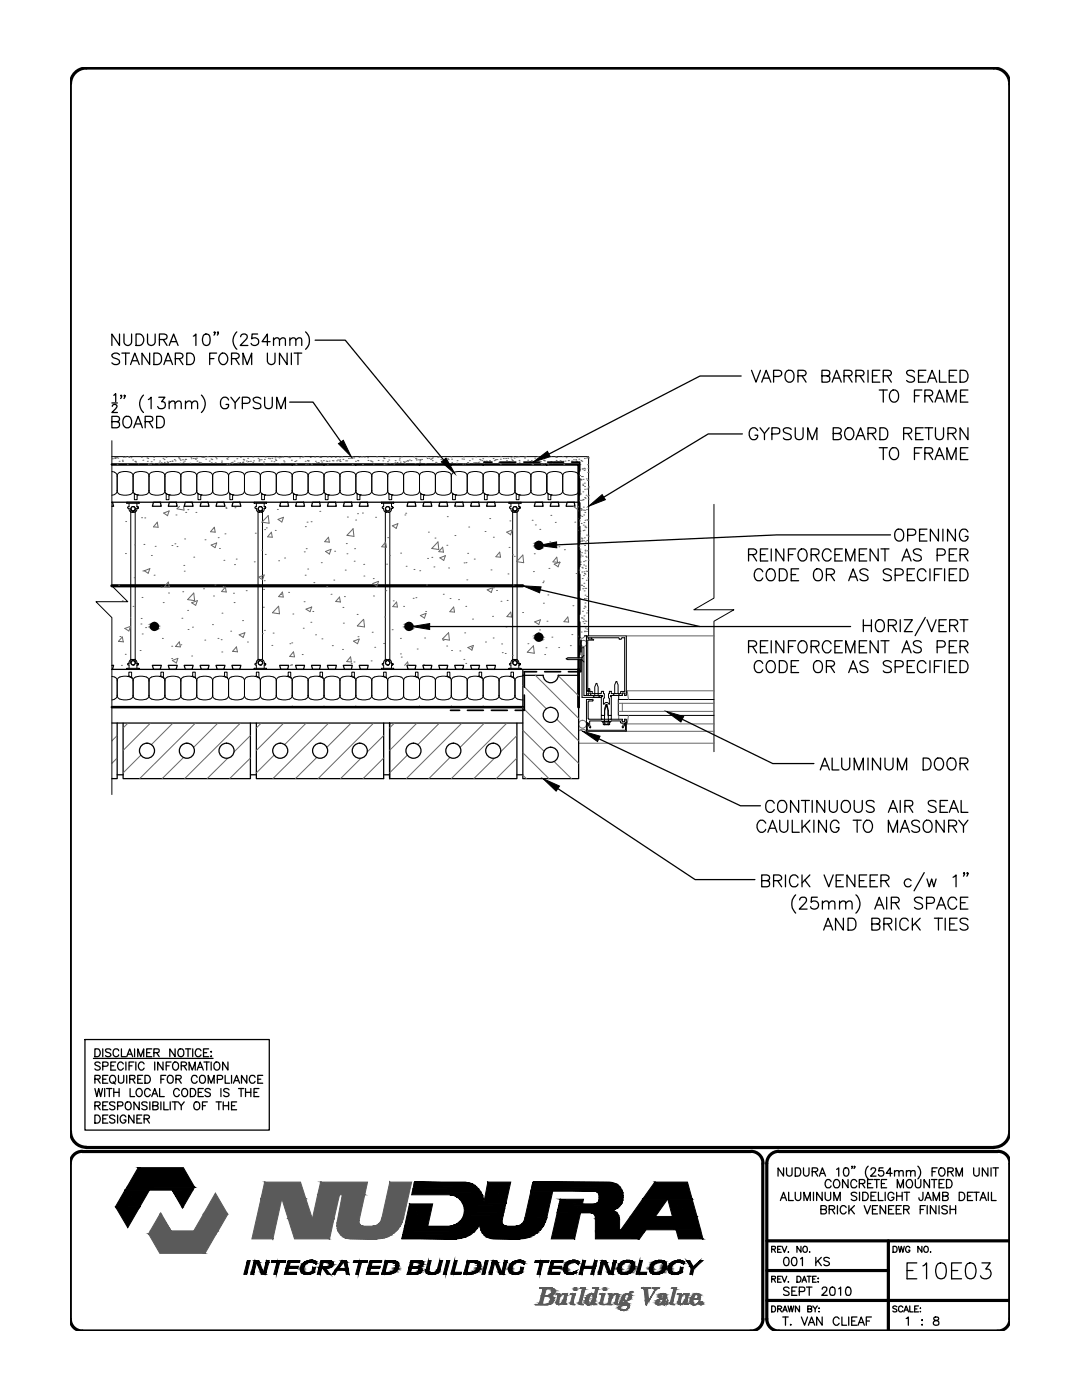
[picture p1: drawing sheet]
<svg xmlns="http://www.w3.org/2000/svg" width="216mm" height="279mm" viewBox="0 0 216 279" stroke-linecap="round" stroke-linejoin="round" font-family="sans-serif">
<!-- layer: HATCH -->
<g fill="none" stroke="#666" stroke-width=".2">
<path d="M22.5 91.6h.1M22.9 91.5h.1M22.9 91.3h.1M23 91.4h.1M23.3 91.3h.1M23.4 92.7h.1M23.5 91.4h.1M23.8 92.1h.1M24.4 91.8h.1M24.4 92.1h.1M24.6 91.3h.1M25 91.2h.1"/>
<path d="M25.4 92.7h.1M25.7 91.1h.1M25.7 91.3h.1M26.1 91.3h.1M26.5 91.8h.1M26.9 92.1h.1M27.1 92.2h.1M27.6 92.6h.1M28.2 91.3h.1M28.5 91.8h.1M29.3 91.4h.1M29.4 92.1h.1"/>
<path d="M29.5 91.5h.1M29.6 92.7h.1M29.6 92.5h.1M30 92.6h.1M30.2 92.1h.1M30.7 91.8h.1M30.7 92.5h.1M30.7 91.3h.1M31.7 92.6h.1M31.7 92.4h.1M31.8 92h.1M32.1 92.4h.1"/>
<path d="M32.5 91.5h.1M32.7 91.7h.1M32.8 92.3h.1M33.1 91.3h.1M33.3 92.2h.1M33.5 92.3h.1M33.8 92.5h.1M33.9 92.1h.1M34.3 92.1h.1M34.3 92h.1M34.8 91.7h.1M34.9 92h.1"/>
<path d="M35.6 91.3h.1M35.7 91.5h.1M35.9 91.6h.1M35.9 92.4h.1M36 91.8h.1M36.4 91.8h.1M36.5 92.2h.1M36.8 92h.1M36.9 91.7h.1M37.1 91.7h.1M37.9 92.4h.1M38.1 91.3h.1"/>
<path d="M38.2 91.6h.1M38.6 91.5h.1M38.9 91.6h.1M39 91.6h.1M39.2 91.4h.1M39.3 92h.1M39.7 92.3h.1M39.9 92.4h.1M40.1 92.4h.1M40.3 91.3h.1M40.6 91.3h.1M40.7 91.2h.1"/>
<path d="M41 91.6h.1M41.3 91.1h.1M41.8 92h.1M42.1 91.6h.1M42.1 92.4h.1M42.3 91.7h.1M42.9 92.4h.1M43 91.3h.1M43.2 91.6h.1M44.2 92.4h.1M44.2 92h.1M45.2 91.6h.1"/>
<path d="M45.3 92.7h.1M45.4 91.6h.1M45.5 91.3h.1M45.7 92.6h.1M46.1 92.4h.1M46.3 92.5h.1M46.3 92.3h.1M46.7 92h.1M47.3 91.6h.1M47.4 92.4h.1M47.9 92.3h.1M48 91.3h.1"/>
<path d="M48.4 92.3h.1M48.5 92.2h.1M48.5 91.7h.1M48.7 91.8h.1M49.2 92h.1M49.3 92.4h.1M49.4 91.5h.1M49.5 92.1h.1M50 92.1h.1M50.4 92.3h.1M50.4 91.2h.1M50.6 92h.1"/>
<path d="M51.5 91.5h.1M51.7 92h.1M51.7 91.8h.1M52.1 91.8h.1M52.5 92.5h.1M52.6 92.2h.1M52.7 92.6h.1M52.8 91.7h.1M52.9 91.2h.1M53.5 91.5h.1M53.8 91.6h.1M54.1 92h.1"/>
<path d="M54.2 91.5h.1M54.7 92.1h.1M54.9 91.4h.1M54.9 91.8h.1M55 91.9h.1M55.4 91.2h.1M55.7 91.4h.1M55.8 92.5h.1M56 91.3h.1M56.4 91.2h.1M56.6 92h.1M56.7 92.2h.1"/>
<path d="M57.5 91.2h.1M57.8 91.3h.1M57.8 91.2h.1M58.1 91.8h.1M58.8 92.1h.1M58.9 92.6h.1M59.1 92h.1M59.1 92.7h.1M59.8 91.4h.1M60.3 91.2h.1M60.5 91.1h.1M60.9 92.1h.1"/>
<path d="M61 92.7h.1M61.3 91.9h.1M61.4 92.6h.1M61.4 92h.1M61.5 92h.1M61.9 91.3h.1M62 92.5h.1M62.2 92.7h.1M62.8 91.2h.1M62.9 92.1h.1M63.1 92.4h.1M63.5 92.3h.1"/>
<path d="M63.7 91.2h.1M63.9 91.3h.1M64 91.3h.1M64 92h.1M64.2 92.2h.1M64.5 91.9h.1M65.1 92h.1M65.2 92.1h.1M65.3 91.2h.1M65.3 92.7h.1M65.7 92h.1M66.1 91.3h.1"/>
<path d="M66.3 91.9h.1M66.5 92h.1M66.9 91.3h.1M67.2 92h.1M67.4 91.8h.1M67.7 92h.1M67.7 91.2h.1M67.8 91.8h.1M67.9 92.1h.1M68.2 91.2h.1M68.4 91.7h.1M68.9 92h.1"/>
<path d="M69.2 92h.1M69.5 91.5h.1M69.9 91.5h.1M70.1 91.3h.1M70.2 91.2h.1M70.2 91.4h.1M70.3 92.7h.1M70.6 91.4h.1M70.9 92.1h.1M71.3 91.9h.1M71.4 92h.1M71.6 91.3h.1"/>
<path d="M72.1 91.2h.1M72.3 91.2h.1M72.3 92.7h.1M72.7 91.2h.1M73.3 91.3h.1M73.4 91.9h.1M73.9 92h.1M74.1 92.1h.1M74.3 92.2h.1M74.5 92.6h.1M75.2 91.2h.1M75.5 91.9h.1"/>
<path d="M76.4 92h.1M76.5 91.4h.1M76.6 92.6h.1M76.6 91.5h.1M76.7 92.7h.1M77.1 92.6h.1M77.3 92.1h.1M77.6 91.8h.1M77.6 91.2h.1M77.7 92.5h.1M78.6 92.6h.1M78.8 92.4h.1"/>
<path d="M78.8 91.9h.1M79.2 92.3h.1M79.6 91.8h.1M79.7 91.4h.1M79.9 92.2h.1M80.1 91.2h.1M80.5 92.1h.1M80.7 92.3h.1M80.7 92.5h.1M81 92.1h.1M81.3 91.9h.1M81.3 92h.1"/>
<path d="M81.7 91.8h.1M82 91.9h.1M82.6 91.2h.1M82.8 92.5h.1M82.9 91.5h.1M83 91.6h.1M83.1 91.8h.1M83.5 91.8h.1M83.7 92.2h.1M83.8 91.9h.1M83.8 91.7h.1M84.1 91.7h.1"/>
<path d="M84.9 92.5h.1M85.1 91.2h.1M85.2 91.5h.1M85.6 91.5h.1M85.9 91.7h.1M86.1 91.6h.1M86.2 91.9h.1M86.3 91.4h.1M86.9 92.3h.1M87 92.4h.1M87.1 92.4h.1M87.3 91.3h.1"/>
<path d="M87.5 91.2h.1M87.8 91.2h.1M87.9 91.7h.1M88.7 91.9h.1M89.1 92.4h.1M89.3 91.6h.1M89.4 91.7h.1M90 91.2h.1M90.1 91.6h.1M90.1 92.3h.1M91.1 92.4h.1M91.2 91.9h.1"/>
<path d="M92.2 91.6h.1M92.3 92.6h.1M92.5 91.2h.1M92.5 91.6h.1M92.8 92.6h.1M93.2 92.4h.1M93.3 92.4h.1M93.4 92.5h.1M93.7 91.9h.1M94.2 91.6h.1M94.5 92.4h.1M94.9 92.3h.1"/>
<path d="M94.9 91.2h.1M95.3 92.3h.1M95.6 92.2h.1M95.7 91.7h.1M95.9 91.8h.1M96.2 91.9h.1M96.3 91.6h.1M96.5 92.4h.1M96.6 92.1h.1M97 92h.1M97.3 92.3h.1M97.4 91.1h.1"/>
<path d="M97.7 91.9h.1M98.4 91.5h.1M98.6 91.9h.1M98.8 91.8h.1M98.9 91.7h.1M99.2 91.7h.1M99.5 92.3h.1M99.7 92.4h.1M99.8 91.6h.1M99.8 92.6h.1M99.9 91.1h.1M100.4 91.5h.1"/>
<path d="M100.9 91.5h.1M101.1 91.9h.1M101.3 91.5h.1M101.6 92.2h.1M102 91.4h.1M102.1 91.8h.1M102.2 91.9h.1M102.3 91.1h.1M102.6 91.4h.1M102.9 92.5h.1M103.1 91.2h.1M103.4 91.2h.1"/>
<path d="M103.6 91.9h.1M103.6 92.2h.1M104.6 91.2h.1M104.7 91.4h.1M104.8 91.1h.1M105.3 91.8h.1M105.8 92.1h.1M106 91.9h.1M106.1 92.6h.1M106.3 92.7h.1M106.7 91.4h.1M107.3 91.1h.1"/>
<path d="M107.7 91.1h.1M107.8 92.1h.1M108 92.6h.1M108.5 92.6h.1M108.5 91.8h.1M108.5 91.9h.1M108.6 92h.1M108.9 91.3h.1M109.1 92.5h.1M109.3 92.6h.1M109.8 91.1h.1M109.9 92.1h.1"/>
<path d="M110.2 92.4h.1M110.6 92.3h.1M110.9 91.2h.1M110.9 91.3h.1M111 91.9h.1M111 91.3h.1M111.2 92.2h.1M111.7 91.9h.1M112 92.1h.1M112.2 91.1h.1M112.3 92.1h.1M112.5 92.7h.1"/>
<path d="M112.7 92h.1M113 91.3h.1M113.4 91.9h.1M114.1 92h.1M114.1 91.2h.1M114.4 91.8h.1M114.9 91.7h.1M114.9 92h.1M115 92.1h.1M115.1 91.3h.1M115.5 91.6h.1M115.6 93.7h.1"/>
<path d="M115.6 97.8h.1M115.7 99.9h.1M115.7 94.9h.1M115.7 92.7h.1M115.8 95.6h.1M115.8 98.6h.1M115.9 95.7h.1M115.9 91.9h.1M115.9 95.8h.1M116 95.1h.1M116 99.9h.1M116.1 92.1h.1"/>
<path d="M116.1 93.6h.1M116.2 95.1h.1M116.3 96.6h.1M116.3 93.6h.1M116.3 98.2h.1M116.3 99.8h.1M116.3 96.9h.1M116.3 99.7h.1M116.3 95.7h.1M116.5 93.5h.1M116.6 93.9h.1M116.6 91.5h.1"/>
<path d="M116.6 96.4h.1M116.6 97.6h.1M116.6 97.1h.1M116.6 99.3h.1M116.7 93.6h.1M116.8 99.4h.1M116.9 98.8h.1M117 95.6h.1M117 91.4h.1M117.1 97.6h.1M117.2 91.2h.1M117.2 95.9h.1"/>
<path d="M117.2 92.7h.1M117.3 94.3h.1M117.3 99.1h.1M117.3 91.3h.1M117.3 95.8h.1M117.3 93.5h.1M117.4 97.4h.1M117.4 99.6h.1M117.4 94.2h.1M117.4 98.9h.1M117.4 91.4h.1M117.4 97.1h.1"/>
<path d="M23.7 116.8h.1M24.4 119.9h.1M25 110.5h.1M25.1 104.1h.1M26.8 115.3h.1M26.9 108.7h.1M28.3 103.3h.1M28.3 119.2h.1M28.5 113.9h.1M28.7 108.7h.1M28.8 113.9l1.1-.4-.3 .9zM28.9 103.4h.1"/>
<path d="M30.2 110.9h.1M30.7 114.8h.1M31 109h.1M31.4 104.2l.2 1-1-.1zM32.1 117.2h.1M33.4 102.9l-.7-.5 1.1-.4-.4 .9M33.6 116.1l-.8 1 1 .1-.2-1M33.6 118.3h.1M34.3 108.9h.1M34.9 108.5h.1M35.1 102.8h.1M35.3 109.1h.1"/>
<path d="M35.8 101l-.5 .5 1.4 .3-.1-.8M36.5 118.1h.1M36.7 112.8h.1M36.8 114h.1M36.8 107.6h.1M37.1 102.3h.1M37.5 101.7h.1M38.7 111.2h.1M38.7 118.3l.1 1.6-1.4-.2zM39.1 102.3h.1M40.6 117.5h.1M40.9 107.7h.1"/>
<path d="M42.6 118.9h.1M42.8 105.2l.1 1-.9-.1zM42.9 116.7h.1M42.9 109.3l-.8-.5 1.1-.4-.3 .9M43.5 107.3h.1M43.8 109.5h.1M44.5 117.1h.1M44.7 111.8h.1M44.9 106.5h.1M45.1 101.2h.1M45.1 101.5h.1M45.1 118.1h-.9l.8-.9 .1 1"/>
<path d="M46.6 118.4h.1M46.8 112.7h.1M46.9 101.3h.1M47.1 111.6h.1M49.1 117.9h.1M50.7 112.1h.1M50.9 106.4h.1M52.2 115.2h.1M52.3 109.8h.1M52.4 115.7l-.8-.5 1.1-.4-.3 .9M52.6 117.6h.1M52.7 115.9h.1"/>
<path d="M52.8 105.7h.1M52.9 110.6h.1M53.1 105.4h.1M53.5 102.9l.2 1.5-1.4-.2zM54.2 106.2l-.8 .9 .9 .1-.1-1M54.9 105.9h.1M55.3 101.7h.1M55.6 111.9h.1M56 118.6h.1M56.2 104.2l-.7-.5 1.1-.5-.4 1M56.4 118.1l-.8 1 .9 .1-.1-1M56.8 111.4h.1"/>
<path d="M57.6 118.2h.1M60.7 110.1h.1M60.9 114.8h.1M60.9 105.1h.1M61.1 109.5h.1M61.3 104.2h.1M61.4 113.6h.1M62.1 104.1h.1M62.6 116.3h.1M63.8 102.1h.1M64.1 112.3h.1M65.2 117.1h.1"/>
<path d="M65.7 108.2l-.9-.1 .7-.9 .2 1M65.7 110.6l-.7-.5 1.1-.5-.4 1M66.1 118.6h.1M66.6 115.8h.1M66.8 110h.1M68.7 119.1h.1M68.9 113.8h.1M69.1 108.5h.1M69.2 110.5h.1M69.3 103.2h.1M70.5 105.5l.1 1.5-1.4-.2zM70.7 112h.1"/>
<path d="M70.8 109.5h.1M71 103.8h.1M71.3 102.5h.1M72.3 102.4h.1M72.6 112.6h.1M72.6 115h.1M74.5 115.5h.1M74.5 118.9h.1M74.9 103.2h.1M75.2 117l-.8-.6 1.1-.4-.3 1M76.8 108.7h.1M76.9 108.2l-.7 .9 .9 .1-.2-1"/>
<path d="M77 117.9h.1M77.1 112.6h.1M77.4 107.3h.1M77.5 102h.1M77.7 110.9h.1M78.3 104.9l1.1-.4-.3 .9zM78.5 119.9h.1M79.9 110.4h.1M80.8 102.8h.1M81 102.4h.1M81 113h.1M82.4 119.4h.1"/>
<path d="M82.6 113.7h.1M83 119.3h.1M83.7 113.9h.1M85.1 116.7h.1M85.3 111.4h.1M85.5 106.2h.1M86.2 111.2h.1M86.6 113.1h.1M86.8 107.4h.1M87.4 108.1l.2 1.6-1.4-.2zM88.4 118.6h.1M88.5 110.2l-.9-.1 .7-.9 .2 1"/>
<path d="M88.5 111.8l-.7-.5 1.1-.4-.4 1M89.2 108.8h.1M89.3 103.1h.1M89.5 113.4h.1M89.8 119.5h.1M90.8 106.9h.1M91 101.1h.1M91.5 119.7h.1M92.6 112.3h.1M93 112.3h.1M93.1 115.7h.1M93.3 110.4h.1"/>
<path d="M93.5 105.2h.1M94.6 111.6h.1M96.8 106.1h.1M97.7 103.5h.1M98 113.7h.1M98 118.2l-.8-.5 1.2-.4-.4 1M98.4 107.2h.1M98.5 117.3h.1M99.1 117.8h.1M99.7 110.2l-.8 .9 1 .1-.2-1M101.2 119.8h.1M101.4 114.5h.1"/>
<path d="M101.6 109.2h.1M101.7 104h.1M101.9 106.7l-.8-.5 1.1-.4-.3 1M102.2 110.7h.1M102.4 116.7h.1M102.6 111h.1M103.1 112h.1M104.3 110.8l.2 1.5-1.4-.2zM106.2 103.8h.1M106.4 114.1h.1M106.6 110.5h.1M106.8 104.8h.1"/>
<path d="M107.7 105.6h.1M108.3 116.3h.1M108.4 116h.1M109.3 118.7h.1M109.5 113.4h.1M109.7 108.1h.1M109.9 102.9h.1M110.8 104.3h.1M111.1 111.2l.2 1-1-.1zM111.4 113.1l-.8-.5 1.1-.4-.3 .9M111.5 109.1h.1M111.6 112.3h.1"/>
<path d="M112.6 109.7h.1M114.5 101l.7 .6 .2-.6M114.7 104.2h.1M114.9 114.5h.1M115.5 102h.1M115.5 101.1h.1M115.5 105.8h.1M115.5 103.5h.1M115.5 105h.1M115.5 109h.1M115.5 113.8h.1M115.6 106.5h.1"/>
<path d="M115.6 108.1h.1M115.6 104h.1M115.7 110.1h.1M115.7 109.6h.1M115.7 106h.1M115.8 111.2h.1M115.8 102.9h.1M115.8 112.7h.1M115.8 112.2h.1M115.8 110.8h.1M115.9 101.5h.1M115.9 119.6h.1"/>
<path d="M116 101.8h.1M116 104.5h.1M116 107.4h.1M116 116.8h.1M116 101.6h.1M116 108h.1M116 110.3h.1M116.1 114.2h.1M116.1 103.1h.1M116.1 107.8h.1M116.1 113.2h.1M116.1 116.8h.1"/>
<path d="M116.1 107.5h.1M116.2 111h.1M116.2 115.5h.1M116.2 113.4h.1M116.3 117.5h.1M116.3 105.9h.1M116.4 101.2h.1M116.4 101.8h.1M116.4 104.8h.1M116.4 107.9h.1M116.4 112.1h.1M116.4 114.9h.1"/>
<path d="M116.4 117h.1M116.5 102.8h.1M116.5 112.8h.1M116.5 104.3h.1M116.5 114.1h.1M116.5 116.4h.1M116.6 105.8h.1M116.6 117.9h.1M116.6 107.3h.1M116.6 119.5h.1M116.6 114.5h.1M116.6 108.9h.1"/>
<path d="M116.6 101.8h.1M116.7 110.4h.1M116.7 102.3h.1M116.7 117.4h.1M116.7 103.8h.1M116.7 105h.1M116.7 109.8h.1M116.7 105.2h.1M116.7 118.8h.1M116.7 114.6h.1M116.8 111.9h.1M116.8 110h.1"/>
<path d="M116.8 113.4h.1M116.8 113h.1M116.8 108.1h.1M116.9 111h.1M116.9 105.3h.1M116.9 117.4h.1M116.9 114h.1M117 111.2h.1M117 119.5h.1M117 115.8h.1M117 101.7h.1M117 106.8h.1"/>
<path d="M117.1 119h.1M117.1 103.7h.1M117.1 107.9h.1M117.2 114h.1M117.2 109.9h.1M117.3 103.8h.1M117.3 115.3h.1M117.4 107h.1M117.4 111.8h.1M23.9 127h.1M24.2 132.8h.1M24.6 128.1l-1-.1 .8-.9 .2 1"/>
<path d="M24.9 125.4l1.1-.4-.3 .9zM25 130.6h.1M26.6 121h.1M28 129.8h.1M28.1 124.5h.1M28.2 123.4h.1M28.4 126.5h.1M29.1 125.3h.1M32.4 127.4h.1M32.6 120.3h.1M34.3 131.4h.1M34.3 129h.1"/>
<path d="M34.4 131.8l1.1-.4-.3 .9zM35.8 128.1l-.8 .9 1 .1-.2-1M36.1 128.7h.1M36.3 123.4h.1M37.4 121.8h.1M37.5 125.6h.1M38.2 130.9h.1M38.2 120.3l1.2-.4-.4 .9zM38.4 125.2h.1M40.9 127.7h.1M42.4 124.7h.1M43.5 127.4h.1"/>
<path d="M44.1 127.7h.1M44.3 130.1h.1M44.3 122.4h.1M46 126h.1M46.7 120.3h.1M47.2 129.1l.2 1-1-.1zM47.7 126.7l1.2-.4-.4 .9zM48.4 123.9h.1M49.4 128.1h.1M52.2 131.8h.1M52.3 126.5h.1M52.5 121.2h.1"/>
<path d="M52.8 125.8h.1M54.2 128.8h.1M54.5 126.4h.1M55.6 121l-1.2 1.3 1.4 .2-.2-1.5M57.8 128.5h.1M57.9 132.8l.4-.1v.1M58.2 128.3h.1M58.4 122.5h.1M58.7 131.1l-.9-.1 .8-.9 .2 1M60.3 130.6h.1M60.5 125.4h.1M60.7 120.1h.1"/>
<path d="M61.1 121.6l1.1-.5-.3 1zM62 124.2h.1M62.4 122h.1M63 126.7h.1M64.2 127.5h.1M66.3 128.8h.1M67.9 120.1l-.9-.1 .7-.8 .2 1M68.3 129.6h.1M68.4 121.2h.1M68.5 124.4h.1M69.9 131.1l.2 1-.9-.1zM70.1 132.4h.1"/>
<path d="M70.6 132.1h.1M71.3 122.6h.1M71.4 127.1h.1M71.6 127.5l-1.1 .5 .8 .5 .4-1M72.5 123.6l-1.2 1.3 1.4 .2-.1-1.5M74.1 131.9h.1M74.3 126.2h.1M74.8 129.2h.1M76.6 128.4h.1M76.8 123.1h.1M78.2 125.7h.1M79.1 120.1l-.7 1h.9l-.2-.9"/>
<path d="M79.9 127.4h.1M79.9 130.5h.1M80.1 131.1h.1M80.5 121h.1M80.7 132.8l.6-.7 .2 .7M83.2 129.5h.1M83.9 122.8l1.1-.4-.3 .9zM84.3 124.9h.1M84.5 132.6h.1M84.7 127.3h.1M84.9 122h.1M88.4 127.8h.1"/>
<path d="M89.1 128.9h.1M89.5 126.3l.2 1.4-1.4-.2zM90.1 129.8h.1M90.5 121.1l.2 1.1-.9-.1zM91.8 129.9h.1M92.6 131.6h.1M92.7 126.3h.1M92.9 121h.1M92.9 132.4h.1M94.1 129.3h.1M94.2 129.7l-.8-.5 1.1-.4-.3 1M94.3 123.6h.1"/>
<path d="M96.9 128.1h.1M98.3 123h.1M98.4 127.3h.1M100 120h.1M100.1 128.5h.1M100.2 130.2h.1M100.8 130.4h.1M101 125.1h.1M101.9 122.2l.2 .9-1-.1zM102.2 130.8h.1M104.3 122.2h.1M104.3 136.8l4.7 4.7"/>
<path d="M105.3 128.5h.1M106.4 128.9l.2 1.5-1.4-.2zM106.8 134.8l8.7 8.6M107.5 124.6l-.8-.5 1.1-.4-.3 1M107.7 125.7h.1M108.4 120.4h.1M108.7 130.6h.1M108.9 129.3h.1M109.1 124h.1M110.1 127.2h.1M111.4 134.9l4.1 4M111.5 129.2h.1"/>
<path d="M113 131.5h3.1M113.3 123.1l.2 1h-1zM113.8 128.8h.1M114.1 126.6h.1M114.3 120.9h.1M116 126.1h.1M116 123.3h.1M116.1 123.3h.1M116.2 122h.1M116.3 124.1h.1M116.4 123.6h.1M116.5 121.4h.1"/>
<path d="M116.5 122.9h.1M116.6 124.4h.1M116.6 126.1h.1M116.6 126h.1M116.6 121h.1M116.7 126.9a.61 .61 0 0 1-.6 .5 .61 .61 0 0 1-.6-.5M116.7 123.9h.1M116.7 126.9h.1M116.7 120.3h.1M116.8 125.3h.1M116.8 121.1h.1M116.9 124h.1"/>
<path d="M117 126h.1M117 122.3h.1M117.1 125.5h.1M117.3 121.9h.1M117.9 138.8h1.1M125 137.9h.2l.2 1.7M125 126.9h17.5M125.1 137.9h17.4M23.4 146.8l-1.1 1.1M23.4 151.3l-1.1 1M25.5 144.3l-.9 1M28.1 150.7l-3.5 3.5"/>
<path d="M30 144.3l-5.4 5.5M34.5 144.3l-4.3 4.3M36.6 151.2l-4.2 4.2M39 144.3l-11.1 11.1M43.5 144.3l-4.9 4.9M45.4 151.4l-4.1 4M48 144.3l-11.2 11.1M50 146.8l-3.3 3.3M50 151.3l-4.2 4.1M52.1 144.3l-.9 1M54.7 150.7l-3.5 3.5M56.6 144.3l-5.4 5.5"/>
<path d="M61.1 144.3l-4.3 4.3M63.2 151.2l-4.3 4.2M65.6 144.3l-11.1 11.1M70.1 144.3l-4.9 4.9M72 151.4l-4 4M74.6 144.3l-11.1 11.1M76.6 146.8l-3.3 3.3M76.6 151.3l-4.2 4.1M78.7 144.3l-1 1M81.3 150.7l-3.6 3.5M83.2 144.3l-5.5 5.5M87.7 144.3l-4.3 4.3"/>
<path d="M89.8 151.2l-4.2 4.2M92.2 144.3l-11.1 11.1M96.7 144.3l-4.9 4.9M98.6 151.4l-4.1 4M101.1 144.3l-11 11.1M103.1 146.8l-3.2 3.3M103.1 151.3l-4.1 4.1M104.3 154.7l.7 .7M104.3 150.2l5.2 5.2M104.3 145.7l4.3 4.2M104.3 141.3l11.2 11M110.6 152l3.4 3.4"/>
<path d="M111.1 143.6l4.4 4.3M115.5 148.3h27M117 145.9a.99 .99 0 0 0-1.6 0M123.4 142h19.1M123.4 140.4h19.1M123.5 142.8v.7M124.2 140.4v1.6M125 146h17.5M125.1 144.5h17.4M125.4 142.8l-.2 1.7h-.2v-.4"/>
<circle cx="116.5" cy="128.4" r=".61"/>
<circle cx="116.2" cy="144.5" r=".78"/>
</g>
<!-- layer: LINE9 -->
<g fill="none" stroke="#000" stroke-width=".2">
<path d="M22.3 91.1h95.1v35.8M22.3 94.1l.5 .1M22.8 94.3a.78 .78 0 0 1 .6 .7 .78 .78 0 0 1 .5-.7M22.8 98.7l-.5 .1M23.4 97.9a.78 .78 0 0 1-.6 .8M23.4 95v2.9M23.4 97.9a1.1 1.1 0 0 0 1.4 .9l1.2-.1M26 94.3l-.8-.2-1.3 .2M26 94.3a.78 .78 0 0 1 .6 .7 .78 .78 0 0 1 .5-.7M26.6 97.9a.78 .78 0 0 1-.6 .8M26.6 95v2.9M26.6 97.9a.78 .78 0 0 0 .5 .8"/>
<path d="M26.8 98.5v1.2h.6v-.7M26.8 98.5l.3 .2M27.1 98.7l.5 .1-.2 .2M29.2 94.3l-.8-.2-1.3 .2M29.2 94.3a.78 .78 0 0 1 .5 .7 .78 .78 0 0 1 .6-.7M29.7 97.9a1.1 1.1 0 0 1-1.3 .9l-1.3-.1M29.7 95v2.9M29.7 97.9a1.1 1.1 0 0 0 1.4 .9h.8a.92 .92 0 0 0 1-.9M32.4 94.3l-.9-.2-1.2 .2M32.4 94.3a.78 .78 0 0 1 .5 .7 .78 .78 0 0 1 .5-.7M32.9 95v2.9M32.9 97.9a.78 .78 0 0 0 .5 .8"/>
<path d="M33.4 98.7l-.3-.2 .1 1.2h.5v-.7M33.5 98.7l.4 .1-.2 .2M35.5 94.3l-.8-.2-1.2 .2M35.5 94.3a.78 .78 0 0 1 .6 .7 .78 .78 0 0 1 .5-.7M36.1 97.9a1.1 1.1 0 0 1-1.4 .9l-1.2-.1M36.1 95v2.9M36.1 97.9a1.1 1.1 0 0 0 1.4 .9h.8a.92 .92 0 0 0 1-.9M38.7 94.3l-.8-.2-1.3 .2M38.7 94.3a.78 .78 0 0 1 .6 .7 .78 .78 0 0 1 .5-.7M39.3 95v2.9M39.3 97.9a.78 .78 0 0 0 .5 .8M39.8 98.7l-.3-.2v1.2h.6v-.7"/>
<path d="M39.8 98.7l.5 .1-.2 .2M41.9 94.3l-.8-.2-1.3 .2M41.9 94.3a.78 .78 0 0 1 .5 .7 .78 .78 0 0 1 .6-.7M42.4 97.9a1.1 1.1 0 0 1-1.3 .9l-1.3-.1M42.4 95v2.9M42.4 97.9a.78 .78 0 0 0 .6 .8M45.1 94.3l-.9-.2-1.2 .2M45.1 94.3a.78 .78 0 0 1 .5 .7 .78 .78 0 0 1 .5-.7M45.6 95v2.9M45.6 97.9a1.1 1.1 0 0 1-1.4 .9l-1.2-.1M45.6 97.9a.78 .78 0 0 0 .5 .8M46.1 98.7l-.3-.2 .1 1.2h.5v-.7"/>
<path d="M46.2 98.7l.4 .1-.2 .2M48.2 94.3l-.8-.2-1.2 .2M48.2 94.3a.78 .78 0 0 1 .6 .7 .78 .78 0 0 1 .5-.7M48.8 95v2.9M48.8 97.9a1.1 1.1 0 0 1-1.4 .9l-1.2-.1M48.8 97.9a1.1 1.1 0 0 0 1.4 .9l1.2-.1M51.4 94.3l-.8-.2-1.3 .2M51.4 94.3a.78 .78 0 0 1 .6 .7 .78 .78 0 0 1 .5-.7M52 95v2.9M52 97.9a.78 .78 0 0 1-.6 .8M52 97.9a.78 .78 0 0 0 .5 .8l-.3-.2v1.2h.6v-.7M54.6 94.3l-.8-.2-1.3 .2"/>
<path d="M54.6 94.3a.78 .78 0 0 1 .5 .7 .78 .78 0 0 1 .6-.7M55.1 95v2.9M55.1 97.9a1.1 1.1 0 0 1-1.3 .9l-1.3-.1 .5 .1-.2 .2M55.1 97.9a1.1 1.1 0 0 0 1.4 .9h.8a.92 .92 0 0 0 1-.9M57.8 94.3l-.9-.2-1.2 .2M57.8 94.3a.78 .78 0 0 1 .5 .7 .78 .78 0 0 1 .5-.7M58.2 92.7h.2l-.1 .2zM58.3 95v2.9M58.3 97.9a.78 .78 0 0 0 .5 .8M58.8 98.7l-.3-.2 .1 1.2h.5v-.7M58.9 98.7l1.2 .1 .8-.1M58.9 98.7l.4 .1"/>
<path d="M59.3 98.8l-.2 .2M60.9 94.3l-.8-.2-1.2 .2M60.9 94.3a.78 .78 0 0 1 .6 .7 .78 .78 0 0 1 .5-.7M61.5 95v2.9M61.5 97.9a.78 .78 0 0 1-.6 .8M61.5 97.9a.78 .78 0 0 0 .5 .8M64.1 94.3l-.8-.2-1.3 .2M64.1 94.3a.78 .78 0 0 1 .6 .7 .78 .78 0 0 1 .5-.7M64.5 92.7h.2v.2zM64.7 95v2.9M64.7 97.9a1.1 1.1 0 0 1-1.4 .9l-1.3-.1M64.7 97.9a.78 .78 0 0 0 .5 .8"/>
<path d="M65.2 98.7l-.3-.2v1.2h.6v-.7M65.2 98.7l.5 .1-.2 .2M67.3 94.3l-.8-.2-1.3 .2M67.3 94.3a.78 .78 0 0 1 .5 .7 .78 .78 0 0 1 .6-.7M67.8 95v2.9M67.8 97.9a1.1 1.1 0 0 1-1.3 .9l-1.3-.1M67.8 97.9a1.1 1.1 0 0 0 1.4 .9l1.3-.1M70.5 94.3l-.9-.2-1.2 .2M70.5 94.3a.78 .78 0 0 1 .5 .7 .78 .78 0 0 1 .5-.7M70.9 92.7h.2l-.1 .2zM71 95v2.9M71 97.9a.78 .78 0 0 1-.5 .8"/>
<path d="M71 97.9a.78 .78 0 0 0 .5 .8M71.5 98.7l-.3-.2 .1 1.2h.5v-.7M71.6 98.7l.4 .1-.2 .2M73.6 94.3l-.8-.2-1.2 .2M73.6 94.3a.78 .78 0 0 1 .6 .7 .78 .78 0 0 1 .5-.7M74.2 95v2.9M74.2 97.9a1.1 1.1 0 0 1-1.4 .9l-1.2-.1M74.2 97.9a1.1 1.1 0 0 0 1.4 .9h.8a.92 .92 0 0 0 1-.9M76.8 94.3l-.8-.2-1.3 .2M76.8 94.3a.78 .78 0 0 1 .6 .7 .78 .78 0 0 1 .5-.7M77.4 95v2.9M77.4 97.9a.78 .78 0 0 0 .5 .8"/>
<path d="M77.9 98.7l-.3-.2v1.2h.6v-.7M77.9 98.7l1.3 .1 .8-.1M77.9 98.7l.5 .1M78.4 98.8l-.2 .2M80 94.3l-.8-.2-1.3 .2M80 94.3a.78 .78 0 0 1 .5 .7 .78 .78 0 0 1 .6-.7M80.5 95v2.9M80.5 97.9a.78 .78 0 0 1-.5 .8M80.5 97.9a1.1 1.1 0 0 0 1.4 .9h.8a.92 .92 0 0 0 1-.9M83.2 94.3l-.9-.2-1.2 .2M83.2 94.3a.78 .78 0 0 1 .5 .7 .78 .78 0 0 1 .5-.7M83.6 92.7h.2l-.1 .2z"/>
<path d="M83.7 95v2.9M83.7 97.9a.78 .78 0 0 0 .5 .8M84.2 98.7l-.3-.2 .1 1.2h.5v-.7M84.3 98.7l.4 .1-.2 .2M86.3 94.3l-.8-.2-1.2 .2M86.3 94.3a.78 .78 0 0 1 .6 .7 .78 .78 0 0 1 .5-.7M86.9 95v2.9M86.9 97.9a1.1 1.1 0 0 1-1.4 .9l-1.2-.1M86.9 97.9a1.1 1.1 0 0 0 1.4 .9h.8a.92 .92 0 0 0 1-.9M89.5 94.3l-.8-.2-1.3 .2M89.5 94.3a.78 .78 0 0 1 .6 .7 .78 .78 0 0 1 .5-.7M89.9 92.7h.2v.2z"/>
<path d="M90.1 95v2.9M90.1 97.9a.78 .78 0 0 0 .5 .8M90.6 98.7l-.3-.2v1.2h.6v-.7M90.6 98.7l.5 .1-.2 .2M92.7 94.3l-.8-.2-1.3 .2M92.7 94.3a.78 .78 0 0 1 .5 .7 .78 .78 0 0 1 .6-.7M93.2 95v2.9M93.2 97.9a1.1 1.1 0 0 1-1.3 .9l-1.3-.1M93.2 97.9a1.1 1.1 0 0 0 1.4 .9h.8a.92 .92 0 0 0 1-.9M95.9 94.3l-.9-.2-1.2 .2M95.9 94.3a.78 .78 0 0 1 .5 .7 .78 .78 0 0 1 .5-.7M96.3 92.7h.2l-.1 .2z"/>
<path d="M96.4 95v2.9M96.4 97.9a.78 .78 0 0 0 .5 .8l-.3-.2 .1 1.2h.5v-.7M99 94.3l-.8-.2-1.2 .2M99 94.3a.78 .78 0 0 1 .6 .7 .78 .78 0 0 1 .5-.7M99.6 95v2.9M99.6 97.9a1.1 1.1 0 0 1-1.4 .9l-1.2-.1 .4 .1-.2 .2M99.6 97.9a1.1 1.1 0 0 0 1.4 .9h.8a.92 .92 0 0 0 1-.9M102.2 94.3l-.8-.2-1.3 .2M102.2 94.3a.78 .78 0 0 1 .6 .7 .78 .78 0 0 1 .5-.7M102.8 95v2.9M102.8 97.9a.78 .78 0 0 0 .5 .8M103.3 98.7l-.3-.2v1.2h.6v-.7"/>
<path d="M103.3 98.7l1.3 .1 .8-.1M103.3 98.7l.5 .1M103.8 98.8l-.2 .2M105.4 94.3l-.8-.2-1.3 .2M105.4 94.3a.78 .78 0 0 1 .5 .7 .78 .78 0 0 1 .6-.7M105.9 95v2.9M105.9 97.9a.78 .78 0 0 1-.5 .8M105.9 97.9a.78 .78 0 0 0 .6 .8M108.6 94.3l-.9-.2-1.2 .2M108.6 94.3a.78 .78 0 0 1 .5 .7 .78 .78 0 0 1 .5-.7M109 92.7h.2l-.1 .2zM109.1 95v2.9"/>
<path d="M109.1 97.9a1.1 1.1 0 0 1-1.4 .9l-1.2-.1M109.1 97.9a.78 .78 0 0 0 .5 .8M109.6 98.7l-.3-.2 .1 1.2h.5v-.7M109.7 98.7l.4 .1-.2 .2M111.7 94.3l-.8-.2-1.2 .2M111.7 94.3a.78 .78 0 0 1 .6 .7 .78 .78 0 0 1 .5-.7M112.3 95v2.9M112.3 97.9a1.1 1.1 0 0 1-1.4 .9l-1.2-.1M112.3 97.9a1.1 1.1 0 0 0 1.4 .9l1.2-.1M114.9 94.3l-.8-.2-1.3 .2M114.9 94.3a.78 .78 0 0 1 .6 .7M115.5 95v2.9a.78 .78 0 0 1-.6 .8"/>
<path d="M25.3 100.2v.2zM25.3 100.4h2.4M25.3 100.2h2.4M25.8 101.5l.1 .5 .2 .2M25.8 101.5h.1M25.8 100.4v.7l-.3 .1 .3 .3M26.1 101.5v21.6M26.1 102.2h.1M26.1 102.2h.3M26.4 101.9a.42 .42 0 0 1-.2-.6 .42 .42 0 0 1 .7 0 .42 .42 0 0 1-.2 .6M26.4 101.9h.1M26.4 102.2h.1"/>
<path d="M26.4 101.9v.3M26.7 101.9h.1M26.7 102.2h.1M26.7 101.9v.3M27 101.5v30.8M27.3 101.5h.2h-.2M27.3 101.5a.59 .59 0 0 1-.6 .7M27.3 101.5h.1M27.3 100.4v.7h.2M27.5 101.1l.1 .1-.1 .3 .1-.2zM27.7 100.2h.1M27.7 100.3v.1z"/>
<path d="M50.7 100.2v.2zM50.7 100.4h2.4M50.7 100.2h2.4M51.2 101.5l.1 .5 .2 .2M51.2 101.5h.1M51.2 100.4v.7l-.3 .1 .3 .3M51.5 101.5v30.8M51.5 102.2h.1M51.5 102.2h.3M51.8 101.9a.42 .42 0 0 1-.2-.6 .42 .42 0 0 1 .7 0 .42 .42 0 0 1-.2 .6M51.8 101.9h.1M51.8 102.2h.1"/>
<path d="M51.8 101.9v.3M52.1 101.9h.1M52.1 102.2h.1M52.1 101.9v.3M52.4 101.5v30.8M52.7 101.5h.2h-.2M52.7 101.5a.58 .58 0 0 1-.6 .7M52.7 101.5h.1M52.7 100.4v.7h.2M52.9 101.1l.1 .1-.1 .3 .1-.2zM53.1 100.2h.1M53.1 100.3v.1z"/>
<path d="M76.1 100.2v.2zM76.1 100.4h2.4M76.1 100.2h2.4M76.6 101.5l.1 .5 .2 .2M76.6 101.5h.1M76.6 100.4v.7l-.3 .1 .3 .3M76.9 101.5v30.8M76.9 102.2h.1M76.9 102.2h.3M77.2 101.9a.42 .42 0 0 1-.2-.6 .42 .42 0 0 1 .7 0 .42 .42 0 0 1-.2 .6M77.2 101.9h.1M77.2 102.2h.1"/>
<path d="M77.2 101.9v.3M77.5 101.9h.1M77.5 102.2h.1M77.5 101.9v.3M77.8 101.5v30.8M78.1 101.5h.2h-.2M78.1 101.5a.58 .58 0 0 1-.6 .7M78.1 101.5h.1M78.1 100.4v.7h.2M78.3 101.1l.1 .1-.1 .3 .1-.2zM78.5 100.2h.1M78.5 100.3v.1z"/>
<path d="M101.6 100.2v.2zM101.6 100.4h2.3M101.6 100.2h2.3M102 101.5l.1 .5 .2 .2M102 101.5h.1M102 100.4v.7l-.3 .1 .3 .3M102.3 101.5v30.8M102.3 102.2h.1M102.3 102.2h.3M102.6 101.9a.42 .42 0 0 1-.2-.6 .42 .42 0 0 1 .7 0 .42 .42 0 0 1-.2 .6M102.6 101.9h.1M102.6 102.2h.1"/>
<path d="M102.6 101.9v.3M102.9 101.9h.1M102.9 102.2h.1M102.9 101.9v.3M103.2 101.5v30.8M103.5 101.5h.2h-.2M103.5 101.5a.58 .58 0 0 1-.6 .7M103.5 101.5h.1M103.5 100.4v.7h.2M103.7 101.1l.1 .1-.1 .3 .1-.2zM103.9 100.2h.1M103.9 100.3v.1z"/>
<path d="M22.9 139.6l-.5 .1M23.4 138.8a.78 .78 0 0 1-.6 .7M23.4 135.9v2.9M23.4 138.8a1.1 1.1 0 0 0 1.4 .9l1.2-.2M25.3 133.4v.2zM25.3 133.4h2.4M25.3 133.6h2.4M25.7 134.8v-.7h.6v1.1M25.8 132.3h.1M25.8 132.3v.1l-.3 .1v.2h.3v.7M25.8 134.8l-.3 .2 .5 .1-.8-.1h-.9a.92 .92 0 0 0-.9 .9 .96 .96 0 0 0-1.1-.9M26.1 123.3v9"/>
<path d="M26.1 131.6l-.2 .2-.1 .5M26.1 131.6h.1M26.1 131.6h.3M26.3 135.2l.1 .1M26.4 131.9a.44 .44 0 0 0-.2 .7 .44 .44 0 0 0 .7 0 .44 .44 0 0 0-.2-.7M26.4 131.9h.1M26.4 131.6h.1M26.4 131.7h.1M26.4 131.7v.2M26.6 138.8a.78 .78 0 0 1-.6 .7M26.6 132.7h.1M26.6 135.9v2.9"/>
<path d="M26.6 138.8a1.1 1.1 0 0 0 1.3 .9l.9-.1a.92 .92 0 0 0 .9-.8M26.7 131.6a.59 .59 0 0 1 .6 .7M26.7 131.9h.1M26.7 131.6v.1M26.7 131.6v.3M27.3 132.4h.2h-.2M27.3 132.3h.1M27.3 132.3v.1M27.5 132.4l.1 .1-.1 .2 .1-.2zM27.5 132.7h-.2v.7M27.7 133.6h.1M27.7 133.4v.1z"/>
<path d="M29.7 135.9v2.9M29.7 138.8a1.1 1.1 0 0 0 1.4 .9l.8-.1a.92 .92 0 0 0 1-.8M32.1 134.8v-.7h.5v1.1M32.1 134.8l-.2 .2 .5 .1M32.4 135.1l-.9-.1h-.8a.92 .92 0 0 0-1 .9 1.1 1.1 0 0 0-1.3-.9h-.9a.92 .92 0 0 0-.9 .9 .78 .78 0 0 0-.6-.8l.3 .2M32.4 135.1l.3 .2M32.7 135.2v.1M32.9 135.9v2.9M32.9 138.8a1.1 1.1 0 0 0 1.4 .9l.8-.1a.92 .92 0 0 0 1-.8M36.1 135.9v2.9M36.1 138.8a1.1 1.1 0 0 0 1.4 .9l.8-.1a.92 .92 0 0 0 1-.8M38.5 134.8v-.7h.5v1.1"/>
<path d="M38.5 134.8l-.3 .2 .5 .1M38.7 135.1l-.8-.1h-.9a.92 .92 0 0 0-.9 .9 1.1 1.1 0 0 0-1.4-.9h-.8a.92 .92 0 0 0-1 .9 .78 .78 0 0 0-.5-.8M38.7 135.1a.78 .78 0 0 1 .6 .8 1.1 1.1 0 0 1 1.3-.9h.9a.92 .92 0 0 1 .9 .9 .78 .78 0 0 1 .6-.8M38.7 135.1l.3 .2M39 135.2l.1 .1M39.3 135.9v2.9M39.3 138.8a1.1 1.1 0 0 0 1.3 .9l.9-.1a.92 .92 0 0 0 .9-.8M42.4 135.9v2.9M42.4 138.8a.78 .78 0 0 0 .6 .7M44.6 135l.5 .1M44.8 134.8v-.7h.5v1.1M44.8 134.8l-.2 .2"/>
<path d="M45.1 135.1l-.9-.1-1.2 .1M45.1 135.1l.3 .2M45.4 135.2v.1M45.6 135.9v2.9M45.6 138.8a1.1 1.1 0 0 1-1.4 .9l-1.2-.2M45.6 138.8a1.1 1.1 0 0 0 1.4 .9l.8-.1a.92 .92 0 0 0 1-.8M48.8 135.9v2.9M48.8 138.8a1.1 1.1 0 0 0 1.4 .9l1.2-.2M50.7 133.4v.2zM50.7 133.4h2.4M50.7 133.6h2.4M51.2 134.8l-.3 .2 .5 .1-.8-.1h-.9a.92 .92 0 0 0-.9 .9 1.1 1.1 0 0 0-1.4-.9h-.8a.92 .92 0 0 0-1 .9 .78 .78 0 0 0-.5-.8"/>
<path d="M51.2 132.3h.1M51.2 132.3v.1l-.3 .1v.2h.3v.7M51.2 134.8v-.7h.5l.1 1.2M51.5 131.6l-.2 .2-.1 .5M51.5 131.6h.1M51.5 131.6h.3M51.8 131.9a.44 .44 0 0 0-.2 .7 .44 .44 0 0 0 .7 0 .44 .44 0 0 0-.2-.7M51.8 131.9h.1M51.8 131.6h.1M51.8 131.7h.1M51.8 131.7v.2M52 132.7h.1"/>
<path d="M52 135.9v2.9M52 138.8a.78 .78 0 0 1-.6 .7M52 138.8a.78 .78 0 0 0 .5 .7M52.1 131.9h.1M52.1 131.7v.2M52.1 131.6a.58 .58 0 0 1 .6 .7M52.1 131.6v.1M52.5 135.1a.78 .78 0 0 0-.5 .8 .78 .78 0 0 0-.6-.8l.3 .2M52.7 132.4h.2h-.2M52.7 132.3h.1M52.7 132.3v.1M52.9 132.4l.1 .1-.1 .2 .1-.2z"/>
<path d="M52.9 132.7h-.2v.7M53.1 133.6h.1M53.1 133.4v.1zM55.1 135.9v2.9M55.1 138.8a1.1 1.1 0 0 1-1.3 .9l-1.3-.2M55.1 138.8a1.1 1.1 0 0 0 1.4 .9l.8-.1a.92 .92 0 0 0 1-.8M57.5 134.8l-.2 .2 .5 .1M57.5 134.8v-.7h.5v1.1M57.8 135.1l-.9-.1h-.8a.92 .92 0 0 0-1 .9 1.1 1.1 0 0 0-1.3-.9l-1.3 .1M57.8 135.1l.3 .2M58.1 135.2v.1M58.3 135.9v2.9"/>
<path d="M58.3 138.8a1.1 1.1 0 0 0 1.4 .9l1.2-.2M60.9 135.1l-.8-.1h-.8a.92 .92 0 0 0-1 .9 .78 .78 0 0 0-.5-.8M60.9 135.1a.78 .78 0 0 1 .6 .8 .78 .78 0 0 1 .5-.8M61.5 135.9v2.9M61.5 138.8a.78 .78 0 0 1-.6 .7M61.5 138.8a.78 .78 0 0 0 .5 .7M63.6 135l.5 .1M63.9 134.8l-.3 .2M63.9 134.8v-.7h.5v1.1M64.1 135.1l-.8-.1-1.3 .1M64.1 135.1l.3 .2M64.4 135.2l.1 .1"/>
<path d="M64.7 135.9v2.9M64.7 138.8a1.1 1.1 0 0 1-1.4 .9l-1.3-.2M64.7 138.8a1.1 1.1 0 0 0 1.3 .9l.9-.1a.92 .92 0 0 0 .9-.8M67.8 135.9v2.9M67.8 138.8a1.1 1.1 0 0 0 1.4 .9l1.3-.2M70.2 134.8l-.2 .2 .5 .1-.9-.1h-.8a.92 .92 0 0 0-1 .9 1.1 1.1 0 0 0-1.3-.9h-.9a.92 .92 0 0 0-.9 .9 .78 .78 0 0 0-.6-.8M70.2 134.8v-.7h.5v1.1M70.8 135.2v.1M71 135.9v2.9M71 138.8a.78 .78 0 0 1-.5 .7M71 138.8a1.1 1.1 0 0 0 1.4 .9l.8-.1a.92 .92 0 0 0 1-.8M74.2 135.9v2.9"/>
<path d="M74.2 138.8a1.1 1.1 0 0 0 1.4 .9l.8-.1a.92 .92 0 0 0 1-.8M76.1 133.4v.2zM76.1 133.4h2.4M76.1 133.6h2.4M76.6 134.8l-.3 .2 .5 .1M76.6 134.8v-.7h.5v1.1M76.6 132.3h.1M76.6 132.3v.1l-.3 .1v.2h.3v.7M76.8 135.1l-.8-.1h-.9a.92 .92 0 0 0-.9 .9 1.1 1.1 0 0 0-1.4-.9h-.8a.92 .92 0 0 0-1 .9 .78 .78 0 0 0-.5-.8l.3 .2M76.8 135.1l.3 .2M76.9 131.6l-.2 .2-.1 .5M76.9 131.6h.1"/>
<path d="M76.9 131.6h.3M77.1 135.2l.1 .1M77.2 131.9a.44 .44 0 0 0-.2 .7 .44 .44 0 0 0 .7 0 .44 .44 0 0 0-.2-.7M77.2 131.9h.1M77.2 131.6h.1M77.2 131.7h.1M77.2 131.7v.2M77.4 135.9v2.9M77.4 138.8a1.1 1.1 0 0 0 1.3 .9l1.3-.2M77.5 131.9h.1M77.5 131.7v.2M77.5 131.6a.58 .58 0 0 1 .6 .7"/>
<path d="M77.5 131.6v.1M78.1 132.4h.2h-.2M78.1 132.3h.1M78.1 132.3v.1M78.3 132.4l.1 .1-.1 .2 .1-.2zM78.3 132.7h-.2v.7M78.5 133.6h.1M78.5 133.4v.1zM80 135.1l-.8-.1h-.9a.92 .92 0 0 0-.9 .9 .78 .78 0 0 0-.6-.8M80.5 135.9v2.9M80.5 138.8a.78 .78 0 0 1-.5 .7M80.5 138.8a1.1 1.1 0 0 0 1.4 .9l.8-.1a.92 .92 0 0 0 1-.8"/>
<path d="M82.9 134.8l-.2 .2 .5 .1M82.9 134.8v-.7h.5v1.1M83.2 135.1l-.9-.1h-.8a.92 .92 0 0 0-1 .9 .78 .78 0 0 0-.5-.8M83.2 135.1l.3 .2M83.5 135.2v.1M83.7 135.9v2.9M83.7 138.8a1.1 1.1 0 0 0 1.4 .9l.8-.1a.92 .92 0 0 0 1-.8M86.9 135.9v2.9M86.9 138.8a1.1 1.1 0 0 0 1.4 .9l.8-.1a.92 .92 0 0 0 1-.8M89 135l.5 .1M89.3 134.8l-.3 .2M89.3 134.8v-.7h.5v1.1"/>
<path d="M89.5 135.1l-.8-.1h-.9a.92 .92 0 0 0-.9 .9 1.1 1.1 0 0 0-1.4-.9h-.8a.92 .92 0 0 0-1 .9 .78 .78 0 0 0-.5-.8M89.5 135.1l.3 .2M89.8 135.2l.1 .1M90.1 135.9v2.9M90.1 138.8a1.1 1.1 0 0 0 1.3 .9l.9-.1a.92 .92 0 0 0 .9-.8M93.2 135.9v2.9M93.2 138.8a1.1 1.1 0 0 0 1.4 .9l.8-.1a.92 .92 0 0 0 1-.8M95.6 134.8l-.2 .2 .5 .1M95.6 134.8v-.7h.5v1.1M95.9 135.1l-.9-.1h-.8a.92 .92 0 0 0-1 .9 1.1 1.1 0 0 0-1.3-.9h-.9a.92 .92 0 0 0-.9 .9 .78 .78 0 0 0-.6-.8M95.9 135.1a.78 .78 0 0 1 .5 .8 .78 .78 0 0 1 .5-.8M95.9 135.1l.3 .2"/>
<path d="M96.2 135.2v.1M96.4 135.9v2.9M96.4 138.8a.78 .78 0 0 0 .5 .7M99.6 135.9v2.9M99.6 138.8a1.1 1.1 0 0 1-1.4 .9l-1.2-.2M99.6 138.8a1.1 1.1 0 0 0 1.4 .9l.8-.1a.92 .92 0 0 0 1-.8M101.6 133.4v.2zM101.6 133.4h2.3M101.6 133.6h2.3M102 134.8l-.3 .2 .5 .1M102 134.8v-.7h.5v1.1M102 132.3h.1"/>
<path d="M102 132.3v.1l-.3 .1v.2h.3v.7M102.2 135.1l-.8-.1h-.9a.92 .92 0 0 0-.9 .9 1.1 1.1 0 0 0-1.4-.9l-1.2 .1M102.2 135.1l.3 .2M102.3 131.6l-.2 .2-.1 .5M102.3 131.6h.1M102.3 131.6h.3M102.5 135.2l.1 .1M102.6 131.9a.44 .44 0 0 0-.2 .7 .44 .44 0 0 0 .7 0 .44 .44 0 0 0-.2-.7M102.6 131.9h.1M102.6 131.6h.1M102.6 131.7h.1M102.6 131.7v.2"/>
<path d="M102.8 135.9v2.9M102.8 138.8a1.29 1.29 0 0 0 1.5 .9M102.9 131.9h.1M102.9 131.7v.2M102.9 131.6a.58 .58 0 0 1 .6 .7M102.9 131.6v.1M103.5 132.4h.2h-.2M103.5 132.3h.1M103.5 132.3v.1M103.7 132.4l.1 .1-.1 .2 .1-.2zM103.7 132.7h-.2v.7M103.9 133.6h.1"/>
<path d="M103.9 133.4v.1zM104.3 134.9a1.3 1.3 0 0 0-1.5 1 .78 .78 0 0 0-.6-.8M116.1 131.3h-2.8l-.3 .2 .3 .1h2.8M116.1 131.7l.4 .4M116.5 130.8l-.4 .4M116.6 126.9h8.4v11.8M117 126.9v11.1h.2M117 126.9v11.9M117.1 126.9l.3 .3v.3h.6l.4 .2M117.2 137.9v.1M117.3 138.5h.1M117.3 138.5l.1 .2"/>
<path d="M117.4 137.9l.1 .1M117.4 127.3h6M117.4 137.7v.2M117.4 138.7v.1M117.4 138.3h.3M117.4 138h.7M117.5 138.3l-.2 .1M117.5 137.9v-.2h-.3v.2M117.5 137.8l.1 .2 .1-.2M117.5 137.4l.2 .2M117.7 137.6v.3M117.8 138.3l.1 .1"/>
<path d="M117.9 138.5v.3M117.9 138.5h.1M118 127.3v.2M118.1 138l.1 .4h1.8v-.3M118.3 139.7v.1M118.3 139.7l-1.3-.1v4.6l.2 .1M118.3 139.8l-.8 .1-.1 .2M118.4 127.6v.1h-1.1v9.7h.2M118.9 136.5l-.2 .6v1.7l-.4 .4h1.4l-.3-.4v-1.7l-.3-.6M119.1 136.4h-.2M120 138.8v.4h-3.9v-9.9h.4v9.5h3.7v.2M120 139.1v3.7h.7v-1.4l.2-.7"/>
<path d="M120.1 138h.2M120.1 138l-.1 .1M120.2 139h-.1M120.3 138l.2 .1M120.4 139.4v1.1h.1M120.4 138.1v.3M120.4 138.4l.2 .2M120.6 138.6v.6M120.6 139.2l-.2 .2M121.4 139.2l.2 .2M121.6 139.4v1.1a.74 .74 0 0 0-1 0M121.6 138.4l-.2 .2v.6"/>
<path d="M121.7 138h.2M121.7 138l-.1 .4M121.8 138.8v.2M121.8 139l.2 .1v3.7h-.7v-1.4l-.2-.7M121.9 138l.1 .1M122 139h.1M123.1 136.1l-.1-.1-.3 .7v1.7l-.4 .4h1.4l-.4-.4v-1.7l-.2-.6M123.4 127.3l.2 .2M123.5 138.8v.8M123.5 127.5h.5M123.9 138l-.1 .4h-1.8v-.3M124.1 138.5h.1"/>
<path d="M124.1 138.8h-2.3M124.1 127.3h.5M124.1 138.5l.1 .3M124.2 127.3l-.2 .2M124.3 138.3h.2M124.3 138.3l-.2 .1M124.5 138.3l.2 .1M124.6 127.2l.1 .1-.1 10.6M124.7 137.9l-.8 .1M124.7 138.5h.1M124.7 138.5l-.1 .3 .4-.1M125 137.9v.3"/>
<path d="M142.5 139.6h-19.1v3.2h19.1M58.3 140.9l.1 .2h-.2zM64.7 140.9v.2h-.2zM71 140.9l.1 .2h-.2zM83.7 140.9l.1 .2h-.2zM90.1 140.9v.2h-.2zM96.4 140.9l.1 .2h-.2zM117.2 144.3h.1M117.3 144.3l-.2 .2M117.3 144.3l.1 .1-.1 .2M117.3 144.3l.1 .1-.2 .2v1.1h7.6l-.1-1.1M117.3 144.6l.4 .7 .2-.2-.2-.4v-.8h6.1l.1 .3 .4 .1v.4l-.2 .4"/>
<path d="M117.4 140.1v3.4h6.7M120.2 142.8h-.2v.7h.2M120.2 144h1.6v.1h-1.6zM120.4 144.1l.1 .5 .2-.1M120.5 144.6h1M120.6 143.5v.5M120.6 144v-2.2l.4-1 .4 1v2.2M120.7 144.1v.4M120.7 144.5h.6M121.2 140.7l-.2-.1-.1 .1M121.3 144.1v.4l.2 .1 .2-.1M121.4 143.5v.5"/>
<path d="M121.6 144.6h-1.2M121.6 144.1v.5M121.8 142.8h.2v.7h-.2M124.2 143.5v.1M124.2 143.6l-.1 .3 .2 .1M124.3 144h.2M124.6 143.6l.1 .3-.2 .1M124.6 143.6l.1-.1 .3 .1v.6l-.3 .1M124.7 144.6l-.4 .7-.1-.2M124.7 144.6l-.1-.2 .1-.1-.1 .1 .1 .2M124.7 144.3h.1M124.8 144.3l.2 .2v1.5h-8v-1.5"/>
<circle cx="26.6" cy="101.5" r=".44"/>
<circle cx="52" cy="101.5" r=".44"/>
<circle cx="77.4" cy="101.5" r=".44"/>
<circle cx="102.8" cy="101.5" r=".44"/>
<circle cx="26.6" cy="132.3" r=".44"/>
<circle cx="52" cy="132.3" r=".44"/>
<circle cx="77.4" cy="132.3" r=".44"/>
<circle cx="102.8" cy="132.3" r=".44"/>
</g>
<!-- layer: LINE50 -->
<path d="M22.3 92.7h93.2v38.6M115.5 131.6v9.5M22.3 141.1h82" fill="none" stroke="#000" stroke-width=".51"/>
<!-- layer: LINE18 -->
<path d="M22.3 88v28.9l3.2 3.2h-6.4l3.2 3.2v35.3M142.5 100.7v18.7l-4.1 2.3h8l-3.9 2.3v26" fill="none" stroke="#000" stroke-width=".2"/>
<!-- layer: LINE65 -->
<g fill="none" stroke="#000" stroke-width=".63">
<path d="M22.3 116.9h82"/>
<circle cx="107.5" cy="108.8" r=".61"/>
<circle cx="30.8" cy="125" r=".61"/>
<circle cx="81.6" cy="125" r=".61"/>
<circle cx="107.5" cy="127.2" r=".61"/>
</g>
<g fill="#000" stroke="#000" stroke-width=".2">
<path d="M107 109.2h1l-.2 .2zM107.2 108.4h.6zM30.2 125.3h1.1l-.2 .2zM30.5 124.5h.6zM81.1 125.3h1l-.2 .2zM81.3 124.5h.6zM107 127.5h1l-.2 .2zM107.2 126.6h.6z"/>
<path d="M107 108.6l-.1 .3h1.2zM107 108.6h1l.1 .3z"/>
<path d="M107 108.6h1l-.8-.2zM107.2 108.4h.6l.2 .2z"/>
<path d="M106.9 108.9l.1 .3h1zM106.9 108.9h1.2l-.1 .3z"/>
<path d="M107 109.2l.2 .2h.6zM107.2 109.4h.6z"/>
<path d="M30.2 124.7v.3h1.2zM30.2 124.7h1.1l.1 .3z"/>
<path d="M30.2 124.7h1.1l-.8-.2zM30.5 124.5h.6l.2 .2z"/>
<path d="M30.2 125v.3h1.1zM30.2 125h1.2l-.1 .3z"/>
<path d="M30.2 125.3l.3 .2h.6zM30.5 125.5h.6z"/>
<path d="M81.1 124.7l-.1 .3h1.2zM81.1 124.7h1l.1 .3z"/>
<path d="M81.1 124.7h1l-.8-.2zM81.3 124.5h.6l.2 .2z"/>
<path d="M81 125l.1 .3h1zM81 125h1.2l-.1 .3z"/>
<path d="M81.1 125.3l.2 .2h.6zM81.3 125.5h.6z"/>
<path d="M107 126.9l-.1 .3h1.2zM107 126.9h1l.1 .3z"/>
<path d="M107.2 126.6l-.2 .3h1zM107.2 126.6h.6l.2 .3z"/>
<path d="M106.9 127.2l.1 .3h1zM106.9 127.2h1.2l-.1 .3z"/>
<path d="M107 127.5l.2 .2h.6zM107.2 127.7h.6z"/>
</g>
<!-- layer: line25 -->
<g fill="none" stroke="#000" stroke-width=".25">
<path d="M30.6 100.2h1.4l.2 .8h-1.8zM33.8 100.2h1.4l.2 .8h-1.8zM37 100.2h1.3l.2 .8h-1.7zM40.1 100.2h1.4l.2 .8h-1.8zM43.3 100.2h1.4l.2 .8h-1.8zM46.5 100.2h1.4l.2 .8h-1.8zM56 100.2h1.4l.2 .8h-1.8zM59.2 100.2h1.4l.2 .8h-1.8zM62.4 100.2h1.4l.1 .8h-1.7zM65.5 100.2h1.4l.2 .8h-1.8zM68.7 100.2h1.4l.2 .8h-1.8zM71.9 100.2h1.4l.2 .8h-1.8z"/>
<path d="M81.4 100.2h1.4l.2 .8h-1.8zM84.6 100.2h1.4l.2 .8h-1.8zM87.8 100.2h1.4l.1 .8h-1.7zM90.9 100.2h1.4l.2 .8h-1.8zM94.1 100.2h1.4l.2 .8h-1.8zM97.3 100.2h1.4l.2 .8h-1.8zM106.8 100.2h1.4l.2 .8h-1.8zM110 100.2h1.4l.2 .8h-1.8zM113.2 100.2h1.4l.1 .8h-1.7zM115.5 100.2h-93.2h.2l.2 .8h-.4M22.3 132.8h.4l-.3 .8h93.1v21.8h-11.2v-21.8M30.4 132.8h1.8l-.2 .8h-1.4z"/>
<path d="M33.6 132.8h1.8l-.2 .8h-1.4zM36.8 132.8h1.7l-.2 .8h-1.3zM39.9 132.8h1.8l-.2 .8h-1.4zM43.1 132.8h1.8l-.2 .8h-1.4zM46.3 132.8h1.8l-.2 .8h-1.4zM55.8 132.8h1.8l-.2 .8h-1.4zM59 132.8h1.8l-.2 .8h-1.4zM62.2 132.8h1.7l-.1 .8h-1.4zM65.3 132.8h1.8l-.2 .8h-1.4zM68.5 132.8h1.8l-.2 .8h-1.4zM71.7 132.8h1.8l-.2 .8h-1.4zM81.2 132.8h1.8l-.2 .8h-1.4z"/>
<path d="M84.4 132.8h1.8l-.2 .8h-1.4zM87.6 132.8h1.7l-.1 .8h-1.4zM90.7 132.8h1.8l-.2 .8h-1.4zM93.9 132.8h1.8l-.2 .8h-1.4zM97.1 132.8h1.8l-.2 .8h-1.4zM104.3 134.8h4.1M108.4 134.8a1.5 1.5 0 0 0 1.5 1.5 1.5 1.5 0 0 0 1.5-1.5M111.4 134.8h4.1M22.3 144.3h82M23.4 144.3v11.1h-1.1M23.4 154.6h1.2M24.6 144.3v11.1h25.4v-11.1"/>
<path d="M50 154.6h1.2M51.2 144.3v11.1h25.4v-11.1M76.6 154.6h1.1M77.7 155.4v-11.1v11.1M103.1 144.3v11.1h-25.4M103.1 154.6h1.2"/>
<circle cx="29.3" cy="149.8" r="1.5"/>
<circle cx="37.3" cy="149.8" r="1.5"/>
<circle cx="45.2" cy="149.8" r="1.5"/>
<circle cx="55.9" cy="149.8" r="1.5"/>
<circle cx="63.9" cy="149.8" r="1.5"/>
<circle cx="71.8" cy="149.8" r="1.5"/>
<circle cx="82.5" cy="149.8" r="1.5"/>
<circle cx="90.5" cy="149.8" r="1.5"/>
<circle cx="98.4" cy="149.8" r="1.5"/>
<circle cx="109.9" cy="142.7" r="1.5"/>
<circle cx="109.9" cy="150.6" r="1.5"/>
</g>
<!-- layer: 0 -->
<path d="M26.6 101.1h.1M52 101.1h.1M77.4 101.1h.1M102.8 101.1h.1M77.4 132.7h.1M102.8 132.7h.1" fill="none" stroke="#000" stroke-width=".25"/>
<!-- layer: TEXT -->
<g fill="none" stroke="#000" stroke-width=".25">
<path d="M22.7 78.9l.4-.3v1.6M23.8 66.7v2.2l-1.5-2.2v2.2M23.8 70.8a.85 .85 0 0 0-.8-.4 .85 .85 0 0 0-.7 .6l.3 .4 .8 .3a.56 .56 0 0 1 .5 .5 .56 .56 0 0 1-.6 .6h-.4l-.6-.4M24.3 79h-.2l.1-.1 .1 .1-.2 .5M24.3 70.5h1.5M24.7 66.7v1.6a.77 .77 0 0 0 .8 .7 .77 .77 0 0 0 .8-.7v-1.6M24.9 79h-.2l.1-.1 .1 .1-.2 .5M25.1 70.5v2.3M26 72.8l.9-2.3 .9 2.3M26.4 72h1M27.1 66.7h.8a1.22 1.22 0 0 1 .8 1.1 1.22 1.22 0 0 1-.8 1.1h-.8zM28.6 78.9a2.34 2.34 0 0 0 0 3.4"/>
<path d="M29.4 66.7v1.6a.77 .77 0 0 0 .8 .7 .77 .77 0 0 0 .8-.7v-1.6M29.6 79.7l.6-.4v2.3M29.9 70.5v2.3l-1.6-2.3v2.3M30.7 70.5h.8a1.22 1.22 0 0 1 .8 1.1 1.22 1.22 0 0 1-.8 1.2h-.8zM31.7 79.3h1.2l-.7 .9a.73 .73 0 0 1 .8 .8 .73 .73 0 0 1-1 .6l-.3-.1-.2-.4M31.8 67.8l1.3-.2a.52 .52 0 0 0 0-.8l-1.3-.1v2.2M32.6 67.8l.7 1.1M32.7 72.8l.8-2.3 .9 2.3M33 72h1.1M33.8 68.9l.8-2.2 .9 2.2M34.1 68.2h1.1M35 71.6l1.3-.2a.52 .52 0 0 0 0-.8l-1.3-.1v2.3"/>
<path d="M35.7 71.6l.8 1.2M37.3 70.5h.7a1.22 1.22 0 0 1 .8 1.1 1.22 1.22 0 0 1-.8 1.2h-.7zM38.6 67.1l.5-.4v2.2M40.2 78.9a2.34 2.34 0 0 1 0 3.4M40.7 66.8a.74 .74 0 0 1 1.1 .3 2.09 2.09 0 0 1-.2 1.7 .74 .74 0 0 1-1.1-.3 1.75 1.75 0 0 1 .2-1.7zM41.8 71.6h.9M42.9 66.3l-.1 .1-.1-.1h.2l-.2 .6M43.2 70.5h-1.4v2.3M43.6 66.3l-.2 .1v-.1h.2l-.2 .6M43.9 70.8a.94 .94 0 0 1 1.2-.1 .94 .94 0 0 1 .3 1.2 .89 .89 0 0 1-.9 .9 .89 .89 0 0 1-.8-.9v-.5zM45.6 79.8a.77 .77 0 0 0-1.2-.4 1.33 1.33 0 0 0 .2 2.2h.5a.68 .68 0 0 0 .5-.9h-.5M46.1 79.3l.8 1.1v1.2"/>
<path d="M46.2 71.6h1a.59 .59 0 0 0 .5-.7l-.5-.4h-1v2.3M47 71.6l.7 1.2M47.3 66.2a2.34 2.34 0 0 0 0 3.5M47.8 79.3l-.9 1.1M48 67.2l.1-.3a.75 .75 0 0 1 1.1 0 .74 .74 0 0 1-.2 .9l-1.1 1.1h1.6M48.5 72.8v-2.3l.8 2.3 .9-2.3v2.3M51.4 66.7h-1.1l-.1 .9a.81 .81 0 0 1 1.2 0 .81 .81 0 0 1-.1 1.3 .81 .81 0 0 1-1.2-.4M52 79.6a.85 .85 0 0 0-.8-.4 .85 .85 0 0 0-.7 .6l.4 .5 .9 .3a.56 .56 0 0 1 0 .9 1.17 1.17 0 0 1-1.3-.2M52.8 79.3v1.6a.77 .77 0 0 0 .8 .7 .77 .77 0 0 0 .7-.7v-1.6M53.4 70.5v1.6a.77 .77 0 0 0 .7 .7 .77 .77 0 0 0 .8-.7v-1.6M53.9 68.2h-1.6l1.1-1.5v2.2M54.6 67.8l.5-.4 .5 .1 .2 1.4"/>
<path d="M54.6 67.4v1.5M55.8 67.8l.5-.4 .6 .1 .1 1.4M57.3 70.5v2.3l-1.5-2.3v2.3M57.8 67.8l.6-.4 .5 .1 .1 1.4M57.8 67.4v1.5M58.1 70.5v2.3M58.7 70.5h1.5M59 67.8l.6-.4 .5 .1 .1 1.4M59.5 70.5v2.3M61 66.2a2.34 2.34 0 0 1 0 3.5M62.9 67.9h6l19.6 23.9M147.9 75h-8.2l-30.2 15.6"/>
<path d="M150 73.9l.8 2.4 .9-2.4M152 76.3l.9-2.4 .9 2.4M152.3 75.5h1.2M154.4 75.1h1a.63 .63 0 0 0 .6-.4 .63 .63 0 0 0-.3-.7l-1.3-.1v2.4M157.1 74a1.11 1.11 0 0 1 1.2 .4 1.11 1.11 0 0 1 0 1.3 .87 .87 0 0 1-1 .6 .87 .87 0 0 1-.7-1 1.39 1.39 0 0 1 .5-1.3zM159.2 75l1.4-.1a.54 .54 0 0 0 0-.9l-1.4-.1v2.4M160 75l.8 1.3M164 75l1.4-.1a.59 .59 0 0 0 0-.9l-1.4-.1v2.4l1.4-.2a.65 .65 0 0 0 .2-.6 .65 .65 0 0 0-.6-.5M166 76.3l.9-2.4 1 2.4M166.4 75.5h1.1M168.4 75l1.4-.1a.54 .54 0 0 0 0-.9l-1.4-.1v2.4M169.2 75l.8 1.3"/>
<path d="M170.8 75h1a.59 .59 0 0 0 .6-.7l-.2-.3-1.4-.1v2.4M171.6 75l.8 1.3M173.2 73.9v2.4M174.1 75h.9M175.4 77.8h1.7M175.6 73.9h-1.5v2.4h1.5M176.2 75l1.4-.1a.54 .54 0 0 0 0-.9l-1.4-.1v2.4M176.2 77.8v2.4M177.1 75l.8 1.3M177.9 78a.89 .89 0 0 1 1.4 .8 1.03 1.03 0 0 1-.2 1.1 1.03 1.03 0 0 1-1.2 .2 1.43 1.43 0 0 1 0-2.1zM182.5 74.2a.88 .88 0 0 0-.9-.3 .88 .88 0 0 0-.7 .6l.2 .3 .9 .3a.59 .59 0 0 1 .5 .8 1.02 1.02 0 0 1-1.6 0M182.5 79h.9"/>
<path d="M183.3 75h.9M184 77.8h-1.5v2.4M184.5 79l1.4-.1a.56 .56 0 0 0 0-.9l-1.4-.2v2.4M184.8 73.9h-1.5v2.4h1.5M185.1 76.3l.9-2.4 .9 2.4M185.3 79l.8 1.2M185.4 75.5h1.2M186.9 79.4h1.2M187.5 73.9v2.4h1.3M189.4 75h.9M190.9 73.9h-1.5v2.4h1.5M191.6 73.9a1.28 1.28 0 0 1 1.4 .5 1.28 1.28 0 0 1-.1 1.5l-.6 .4h-.7z"/>
<path d="M191.7 79h.9M193.1 77.8h-1.4v2.4h1.4M22.3 84.1h1.3a.54 .54 0 0 0 .2-.6 .54 .54 0 0 0-.5-.4h-1v2.3h1a.62 .62 0 0 0 .6-.6 .62 .62 0 0 0-.6-.7M22.3 80.4h1.1M22.4 81.1l.3-.4h.3l.3 .3-.2 .6-.8 .7h1.1M24.7 83.4a.82 .82 0 0 1 1.3 0 1.4 1.4 0 0 1-.4 2 1.19 1.19 0 0 1-1.1-.7 1.19 1.19 0 0 1 .2-1.3zM26.7 85.4l.9-2.3 .8 2.3M27 84.6h1.1M29 84.1h1.3a.56 .56 0 0 0 0-.9l-1.3-.1v2.3M29.7 84.1l.8 1.3M31.3 83.1h.7a1.22 1.22 0 0 1 .8 1.1 1.22 1.22 0 0 1-.8 1.2h-.7zM33.8 80.5l.5-.5 .6 .2v1.4"/>
<path d="M33.8 80v1.6M34.9 80.5l.6-.5 .5 .2 .2 1.4M37 80.5l.6-.5 .5 .2 .1 1.4M37 80v1.6M38.2 80.5l.5-.5 .6 .2 .1 1.4M48.4 80.5l1.3-.1a.62 .62 0 0 0 .2-.7 .62 .62 0 0 0-.6-.4h-.9v2.3M55.2 81.6v-2.3l.9 2.3 .9-2.3v2.3M57.8 80.2h4.7l5.5 8M148.1 86.6h-6.8l-20.8 12.6M151.2 85.9a.87 .87 0 0 0-1-.5 .87 .87 0 0 0-.7 .9 1.06 1.06 0 0 0 .2 1.1 1.06 1.06 0 0 0 1.1 .3l.4-.5v-.3h-.6M151.7 85.4l.8 1.1v1.2M153.5 85.4l-1 1.1"/>
<path d="M154 86.6l1.4-.1a.65 .65 0 0 0 .2-.7 .65 .65 0 0 0-.6-.4h-1v2.3M157.9 85.7a.88 .88 0 0 0-.9-.4 .88 .88 0 0 0-.7 .6l.2 .4 .9 .3a.58 .58 0 0 1 .5 .6 .58 .58 0 0 1-.6 .5h-.8l-.2-.3M158.7 85.4v1.7a.79 .79 0 0 0 .8 .7 .79 .79 0 0 0 .7-.7v-1.7M161.2 87.7v-2.3l.9 2.3 .9-2.3v2.3M166.3 86.5h1a.64 .64 0 0 0 .6-.7l-.2-.2-.4-.2h-1v2.3h1a.61 .61 0 0 0 .6-.6 .61 .61 0 0 0-.6-.6M168.8 85.7a.89 .89 0 0 1 1-.3 .89 .89 0 0 1 .6 .9 1.08 1.08 0 0 1-.3 1.1 1.08 1.08 0 0 1-1.1 .3 1.51 1.51 0 0 1-.2-2zM170.8 87.7l.9-2.3 .9 2.3M171.1 86.9h1.2M173.2 86.5l1.4-.1a.56 .56 0 0 0 0-.9l-1.4-.1v2.3M174 86.5l.8 1.2M175.4 89.4h1.7M175.6 85.4h.8a1.28 1.28 0 0 1 .8 1.2 1.28 1.28 0 0 1-.8 1.1h-.8z"/>
<path d="M176.2 89.4v2.3M177.9 89.4a.89 .89 0 0 1 1.4 .8 1.08 1.08 0 0 1-1.1 1.5 1.36 1.36 0 0 1-.3-2.3zM180.3 86.5h1.1a.65 .65 0 0 0 .5-.7l-.2-.3-.3-.1h-1.1v2.3M181.1 86.5l.8 1.2M182.5 90.5h.9M182.7 86.5h.9M184 89.4h-1.5v2.3M184.2 85.4h-1.5v2.3h1.5M184.5 90.5h1.1a.59 .59 0 0 0 .5-.7l-.2-.4h-1.4v2.3M184.5 85.4h1.6M185.3 85.4v2.3M185.3 90.5l.8 1.2"/>
<path d="M186.6 80.2l.9-2.4 .9 2.4M186.6 91.7l.9-2.3 .9 2.3M186.7 85.4v1.7a.82 .82 0 0 0 .8 .6 .82 .82 0 0 0 .8-.6v-1.7M186.9 90.9h1.2M188.9 80.2v-2.4l.9 2.4 1-2.4v2.4M188.9 91.7v-2.3l.9 2.3 1-2.3v2.3M189.2 86.5l1.4-.1a.56 .56 0 0 0 0-.9l-1.4-.1v2.3M190 86.5l.8 1.2M191.7 90.5h.9M193.1 85.4v2.3l-1.5-2.3v2.3M193.1 89.4h-1.4v2.3h1.4M107.8 117.7l31.8 7.3"/>
<path d="M149.4 110.7l1.3-.1a.55 .55 0 0 0 0-.9l-1.3-.2v2.5M150.2 110.7l.8 1.3M151.7 110.7h1M152.2 114.1a.87 .87 0 0 0-1-.6 .87 .87 0 0 0-.7 1 1.04 1.04 0 0 0 .2 1.1 1.04 1.04 0 0 0 1.2 .2l.3-.5M153.1 113.9l.2-.2a.91 .91 0 0 1 1.4 .8 1.04 1.04 0 0 1-.2 1.1 1.04 1.04 0 0 1-1.2 .2 1.45 1.45 0 0 1-.2-1.9zM153.2 109.5h-1.5v2.5h1.5M153.9 109.5v2.5M155.5 113.5h.8a1.29 1.29 0 0 1 .8 1.2 1.29 1.29 0 0 1-.8 1.2h-.8zM156.4 109.5v2.5l-1.6-2.5v2.5M157.3 110.7h.9M157.9 114.7h.9M158.8 109.5h-1.5v2.5"/>
<path d="M159.4 113.5h-1.5v2.4h1.5M159.5 109.9l.2-.2a.91 .91 0 0 1 1.4 .8 1.03 1.03 0 0 1-.3 1.1 1.03 1.03 0 0 1-1.1 .2 1.45 1.45 0 0 1-.2-1.9zM161.9 110.7l1.3-.1a.61 .61 0 0 0 0-.9l-1.3-.2v2.5M162.5 113.9a.87 .87 0 0 1 1-.3 .87 .87 0 0 1 .6 .9 1.04 1.04 0 0 1-.2 1.1 1.04 1.04 0 0 1-1.2 .2 1.58 1.58 0 0 1-.2-1.9zM162.7 110.7l.7 1.3M164.9 114.7l1.4-.2a.51 .51 0 0 0 0-.8l-1.4-.2v2.4M165.7 114.7l.8 1.2M165.8 110.1a.89 .89 0 0 0-1-.6 .89 .89 0 0 0-.7 1 1.06 1.06 0 0 0 .2 1.1 1.06 1.06 0 0 0 1.2 .2l.3-.4M166.6 110.7h.9M168.1 109.5h-1.5v2.5h1.5M168.8 112v-2.5l.9 2.5 .9-2.5v2.5M169.3 115.9l.9-2.4 .9 2.4"/>
<path d="M169.7 115.1h1.1M171.5 110.7h.9M172.9 109.5h-1.4v2.5h1.4M173.2 113.9a1.08 1.08 0 0 0-1.6 0 .61 .61 0 0 0 .5 .6l.6 .3a.63 .63 0 0 1 .5 .8 1.08 1.08 0 0 1-1.6 0M175.2 109.5v2.5l-1.6-2.5v2.5M175.8 109.5h1.6M176.6 109.5v2.5M177.7 106.8h-22.7l-43.9 1.9M177.9 113.9a1.08 1.08 0 0 0-1.7 0 .61 .61 0 0 0 .5 .6l.7 .3a.63 .63 0 0 1 .5 .8 1.08 1.08 0 0 1-1.7 0M178.6 114.8h1a.64 .64 0 0 0 .7-.6 .64 .64 0 0 0-.7-.7h-1v2.4M179 105.7a.89 .89 0 0 1 1.3 .8 1.03 1.03 0 0 1-.2 1.1 1.03 1.03 0 0 1-1.1 .3 1.52 1.52 0 0 1 0-2.2zM180 112l.9-2.5 .9 2.5"/>
<path d="M180.3 111.2h1.2M181 114.7h.9M181.1 106.8h1a.63 .63 0 0 0 .6-.4 .63 .63 0 0 0-.2-.7l-1.4-.1v2.4M182.5 113.5h-1.5v2.4h1.5M183.5 106.7h.9M183.8 109.9a.87 .87 0 0 0-.8-.4 .87 .87 0 0 0-.7 .6l.2 .4 .9 .3a.59 .59 0 0 1 .4 .8 1.02 1.02 0 0 1-1.5 0M184.8 114.1a.87 .87 0 0 0-1-.6 .87 .87 0 0 0-.7 1 1.04 1.04 0 0 0 .2 1.1 1.04 1.04 0 0 0 1.1 .2l.4-.5M185 105.6h-1.5v2.4h1.5M185.6 113.5v2.4M186.5 114.7h.9M187 110.8h1.1a.64 .64 0 0 0 .5-.6 .64 .64 0 0 0-.5-.7h-1.1v2.5M187.3 105.6v2.4l-1.7-2.4v2.4"/>
<path d="M187.9 113.5h-1.4v2.4M188.1 105.6v2.4M188.5 113.5v2.4M189.4 110.7h.9M189.4 114.7h.9M190.6 105.6v2.4l-1.5-2.4v2.4M190.9 109.5h-1.5v2.5h1.5M190.9 113.5h-1.5v2.4h1.5M191.6 110.7h1a.59 .59 0 0 0 .5-.7l-.2-.3-.3-.2h-1v2.5M191.6 113.5a1.29 1.29 0 0 1 1.5 .7 1.29 1.29 0 0 1-.4 1.6l-1.1 .1zM192.3 110.7l.8 1.3M193.1 106.2a.87 .87 0 0 0-1-.6 .87 .87 0 0 0-.7 .9 1.03 1.03 0 0 0 .3 1.1 1.03 1.03 0 0 0 1.1 .3l.3-.5v-.4h-.5"/>
<path d="M85.7 125h84M149.4 129l1.3-.1a.51 .51 0 0 0 0-.9l-1.3-.1v2.4M150.2 129l.8 1.3M151.7 129h1M152.2 132.4a.87 .87 0 0 0-1-.6 .87 .87 0 0 0-.7 .9 1.06 1.06 0 0 0 .2 1.2 1.06 1.06 0 0 0 1.2 .2l.3-.4M153.1 132.2l.2-.2a.91 .91 0 0 1 1.4 .7 1.06 1.06 0 0 1-.2 1.2 1.06 1.06 0 0 1-1.2 .2 1.45 1.45 0 0 1-.2-1.9zM153.2 127.9h-1.5v2.4h1.5M153.9 127.9v2.4M155.5 131.9h.8a1.28 1.28 0 0 1 .8 1.1 1.28 1.28 0 0 1-.8 1.2h-.8zM156.4 127.9v2.4l-1.6-2.4v2.4M157.3 129h.9M157.9 133h.9"/>
<path d="M158.8 127.9h-1.5v2.4M159.4 131.9h-1.5v2.3h1.5M159.5 128.2l.2-.2a.91 .91 0 0 1 1.4 .8 1.04 1.04 0 0 1-.3 1.1 1.04 1.04 0 0 1-1.1 .3 1.45 1.45 0 0 1-.2-2zM161.9 129l1.3-.1a.56 .56 0 0 0 0-.9l-1.3-.1v2.4M162.5 132.2a.87 .87 0 0 1 1-.3 .87 .87 0 0 1 .6 .8 1.06 1.06 0 0 1-.2 1.2 1.06 1.06 0 0 1-1.2 .2 1.58 1.58 0 0 1-.2-1.9zM162.7 129l.7 1.3M164.9 133h1a.64 .64 0 0 0 .6-.7l-.1-.2-.5-.2h-1v2.3M165.7 133l.8 1.2M165.8 128.5a.89 .89 0 0 0-1-.6 .89 .89 0 0 0-.7 .9 1.16 1.16 0 0 0 1.1 1.5l.6-.6M166.6 129h.9M168.1 127.9h-1.5v2.4h1.5M168.8 130.3v-2.4l.9 2.4 .9-2.4v2.4"/>
<path d="M169.3 134.2l.9-2.3 .9 2.3M169.7 133.5h1.1M171.5 129h.9M172.3 123.7v2.4M172.3 124.8h1.6M172.9 127.9h-1.4v2.4h1.4M173.2 132.2a.92 .92 0 0 0-1.6 .2 1.24 1.24 0 0 0 1.1 .7 .61 .61 0 0 1 .2 1 1.17 1.17 0 0 1-1.3-.2M173.9 123.7v2.4M174.9 124a.87 .87 0 0 1 1-.3 .87 .87 0 0 1 .6 .9 1.04 1.04 0 0 1-.3 1.1 1.04 1.04 0 0 1-1.1 .3 1.58 1.58 0 0 1-.2-2zM175.2 127.9v2.4l-1.6-2.4v2.4M175.8 127.9h1.6M176.6 127.9v2.4"/>
<path d="M177.3 124.8l1.3-.1a.51 .51 0 0 0 0-.9l-1.3-.1v2.4M177.9 132.2a.91 .91 0 0 0-1.7 .2l.5 .5a1.24 1.24 0 0 1 1.2 .6v.4a1.08 1.08 0 0 1-1.7 0M178.1 124.8l.8 1.3M178.6 133.1h1a.6 .6 0 0 0 .6-.4 .6 .6 0 0 0-.2-.7l-1.4-.1v2.3M179.6 123.7v2.4M180 130.3l.9-2.4 .9 2.4M180.3 129.5h1.2M180.4 123.7h1.6l-1.6 2.4h1.6M181 133h.9M182.5 131.9h-1.5v2.3h1.5M183.8 128.2a.87 .87 0 0 0-.8-.4 .87 .87 0 0 0-.7 .7l.2 .3 1.1 .4a.59 .59 0 0 1 0 1 1 1 0 0 1-1.3-.3M184.6 123.2l-2 3.7"/>
<path d="M184.8 132.4a.87 .87 0 0 0-1-.6 .87 .87 0 0 0-.7 .9 1.06 1.06 0 0 0 .2 1.2 1.06 1.06 0 0 0 1.1 .2l.4-.4M185 123.7l.9 2.4 .9-2.4M185.6 131.9v2.3M186.5 133h.9M187 129.1h1.1a.64 .64 0 0 0 .5-.6 .64 .64 0 0 0-.5-.6h-1.1v2.4M187.4 124.8h.9M187.9 131.9h-1.4v2.3M188.5 131.9v2.3M188.8 123.7h-1.4v2.4h1.4M189.4 129h.9M189.4 133h.9M189.5 124.8l1.4-.1a.56 .56 0 0 0 0-.9l-1.4-.1v2.4"/>
<path d="M190.3 124.8l.8 1.3M190.9 127.9h-1.5v2.4h1.5M190.9 131.9h-1.5v2.3h1.5M191.6 129l1.3-.1a.56 .56 0 0 0 0-.9l-1.3-.1v2.4M191.6 131.9a1.29 1.29 0 0 1 1.5 .6 1.29 1.29 0 0 1-.4 1.6l-1.1 .1zM191.6 123.7h1.5M192.3 123.7v2.4M192.3 129l.8 1.3M111.3 157.4l27.4 18.1h11.9M119.5 147.4l28.3 13.4h3.9M136.1 143.5l18.1 8.9h8.2M155.6 159.8a1.16 1.16 0 0 1 1.3 .6 1.16 1.16 0 0 1-.2 1.4l-.2 .2a.89 .89 0 0 1-1.3-.8 1.42 1.42 0 0 1 .4-1.4z"/>
<path d="M159.4 159.8v2.3l-1.7-2.3v2.3M159.9 159.8h1.6M160.7 159.8v2.3M162.1 159.8v2.3M163.7 153.7l.9-2.4 .9 2.4M164 152.9h1.1M164.6 159.8v2.3l-1.6-2.3v2.3M165.5 159.8v1.6a.79 .79 0 0 0 .8 .7 .79 .79 0 0 0 .8-.7v-1.6M166 151.3v2.4h1.4M168 151.3v1.7a.82 .82 0 0 0 .8 .7 .82 .82 0 0 0 .8-.7v-1.7M168.3 159.8a1.16 1.16 0 0 1 1.3 .6 1.16 1.16 0 0 1-.2 1.4l-.2 .2a.89 .89 0 0 1-1.3-.8 1.42 1.42 0 0 1 .4-1.4zM170.4 159.8v1.6a.81 .81 0 0 0 .9 .7 .81 .81 0 0 0 .8-.7v-1.6"/>
<path d="M170.4 153.7v-2.4l1 2.4 .9-2.4v2.4M173.2 151.3v2.4M175.7 151.3v2.4l-1.6-2.4v2.4M176.6 151.3v1.7a.81 .81 0 0 0 .8 .7 .81 .81 0 0 0 .8-.7v-1.7M179.1 153.7v-2.4l.9 2.4 .9-2.4v2.4M179.6 159.8v2.3M184.2 151.3a1.28 1.28 0 0 1 1.4 .5 1.28 1.28 0 0 1 0 1.5l-.6 .4h-.8zM186.7 151.6a.89 .89 0 0 1 1-.3 .89 .89 0 0 1 .6 .9 1.03 1.03 0 0 1-.2 1.1 1.03 1.03 0 0 1-1.2 .2 1.47 1.47 0 0 1-.2-1.9zM189.1 159.8h-1.5v2.3h1.5M189.4 151.4a1.09 1.09 0 0 1 1.3 .4 1.09 1.09 0 0 1-.1 1.3 .87 .87 0 0 1-1 .6 .87 .87 0 0 1-.7-1 1.53 1.53 0 0 1 .5-1.3zM191.6 152.4h1a.59 .59 0 0 0 .5-.7l-.2-.3-1.3-.1v2.4M191.8 159.8v2.3h1.3"/>
<path d="M192.3 152.4l.8 1.3M152 175.8l1.3-.2a.56 .56 0 0 0 0-.9l-1.3-.1v2.4l1.3-.1a.65 .65 0 0 0 .3-.7 .65 .65 0 0 0-.6-.4M152.8 164.3a.89 .89 0 0 0-1-.6 .89 .89 0 0 0-.7 .9 1.04 1.04 0 0 0 .2 1.1 1.04 1.04 0 0 0 1.1 .3l.4-.5M153.2 166.1l.9-2.4 .9 2.4M153.6 165.3h1.1M154.4 175.8l1.3-.2a.51 .51 0 0 0 0-.9l-1.3-.1v2.4M154.5 160.3a.87 .87 0 0 0-1-.6 .87 .87 0 0 0-.7 .9 1.08 1.08 0 0 0 1.1 1.5l.6-.5M155.2 175.8l.8 1.2M155.6 163.7v1.7a.82 .82 0 0 0 .8 .7 .82 .82 0 0 0 .8-.7v-1.7M156.7 174.6v2.4M158.1 163.7v2.4h1.4M158.8 178.6a2.53 2.53 0 0 0 0 3.6"/>
<path d="M159.2 175.2a.87 .87 0 0 0-1-.6 .87 .87 0 0 0-.7 .9 1.04 1.04 0 0 0 .3 1.2 1.04 1.04 0 0 0 1.1 .2l.3-.5M159.6 179.6l.1-.3a.81 .81 0 0 1 1-.2 .6 .6 0 0 1 .1 .8l-1.3 1.5h1.6M160 163.7v2.4M160 174.6v2.4M160.6 164.7l1 1.4M160.6 175.6l1 1.4M161.6 163.7l-1.6 1.6M161.6 174.6l-1.6 1.6M162.4 163.7v2.4M163.1 179.1h-1.2v1a.85 .85 0 0 1 1.2 0 .85 .85 0 0 1-.1 1.2 .85 .85 0 0 1-1.3-.3M164.1 179.8v1.6M164.4 174.6l1 2.4 .9-2.4"/>
<path d="M164.9 163.7v2.4l-1.6-2.4v2.4M166.8 175.8h.9M167.4 164.3a.87 .87 0 0 0-1-.6 .87 .87 0 0 0-.7 .9 1.03 1.03 0 0 0 .2 1.2 1.03 1.03 0 0 0 1.2 .2l.3-.5v-.3h-.6M167.5 179.8v1.6M168.3 174.6h-1.5v2.4h1.5M170.2 163.7h1.6M170.6 174.6v2.4l-1.6-2.4v2.4M170.8 178.6a2.44 2.44 0 0 1 0 3.6M171 163.7v2.4M171.5 175.8h.9M172.7 163.8l.2-.1a1.16 1.16 0 0 1 1.1 .6 1.16 1.16 0 0 1 0 1.2 .87 .87 0 0 1-1 .6 .87 .87 0 0 1-.7-.9 1.53 1.53 0 0 1 .4-1.4zM172.9 174.6h-1.4v2.4h1.4"/>
<path d="M173.6 175.8h1M174.4 160.1a.88 .88 0 0 0-.8-.4 .88 .88 0 0 0-.7 .6l.2 .3 .9 .4a.61 .61 0 0 1 .2 1 1.05 1.05 0 0 1-1.3-.2M175.1 174.6h-1.5v2.4h1.5M175.8 175.8l1.3-.2a.51 .51 0 0 0 0-.9l-1.3-.1v2.4M176.6 175.8l.8 1.2M176.9 179.1v2.3M177.3 162.1l.9-2.3 .9 2.3M177.3 166.1v-2.4l.9 2.4 .9-2.4v2.4M177.6 161.3h1.1M179.6 166.1l1-2.4 .9 2.4M180 165.3h1.1M180.6 160.9l1.3-.1a.59 .59 0 0 0 0-1h-1.3v2.3"/>
<path d="M181.4 160.9l.7 1.2M181.8 175.8a.75 .75 0 0 0-1.1-.2 .75 .75 0 0 0 0 1.2 .75 .75 0 0 0 1.1-.2M183.5 164.1a.85 .85 0 0 0-.9-.4 .85 .85 0 0 0-.7 .6l.2 .3 1 .4a.59 .59 0 0 1 .4 .8 1.02 1.02 0 0 1-1.6 0M184.1 179.4a.92 .92 0 0 0-1.6 .2 1.24 1.24 0 0 0 1.1 .7 .56 .56 0 0 1 .5 .4 .56 .56 0 0 1-.3 .6 1.08 1.08 0 0 1-1.3-.2M184.4 174.1l-2 3.7M184.6 163.8a.89 .89 0 0 1 1.4 .8 1.03 1.03 0 0 1-.2 1.2 1.03 1.03 0 0 1-1.2 .2 1.52 1.52 0 0 1 0-2.2zM185 175.4l.4 1.6 .5-1.6 .4 1.6 .5-1.6M186.8 160.1a.88 .88 0 0 0-.9-.4 .88 .88 0 0 0-.7 .6l.2 .3 .9 .4a.61 .61 0 0 1 .3 1 1.05 1.05 0 0 1-1.4-.2M187.6 160.9h.9M188.4 163.7v2.4l-1.6-2.4v2.4M189.3 164.8l1.3-.1a.54 .54 0 0 0 0-.9l-1.3-.1v2.4M189.4 162.1l.9-2.3 .9 2.3"/>
<path d="M189.8 161.3h1.1M190.1 164.8l.8 1.3M190.2 175.1l.6-.5v2.4M190.9 179.6a.9 .9 0 0 0-1-.6 .9 .9 0 0 0-.7 .9 1.06 1.06 0 0 0 .2 1.2 1.06 1.06 0 0 0 1.2 .2l.3-.5M191.3 163.7l.9 1.1v1.3M192.5 174.3l-.2 .1-.1-.1 .1-.2 .2 .2-.3 .6M193.1 174.3l-.1 .1-.1-.1 .1-.2 .1 .2-.2 .6M193.1 179.1h-1.4v2.3h1.4M193.1 163.7l-.9 1.1M164.1 180.3l.6-.5 .5 .1 .2 1.5M164.4 185.6l.8-2.4 1 2.4M164.7 184.8h1.1"/>
<path d="M165.4 180.3l.5-.5 .6 .1 .1 1.5M167.5 180.3l.6-.5 .6 .1 .1 1.5M168.3 183.2v2.4l-1.6-2.4v2.4M168.8 180.3l.5-.5 .6 .1 .1 1.5M169.2 183.2h.8a1.28 1.28 0 0 1 .8 1.2 1.28 1.28 0 0 1-.8 1.2h-.8zM174 184.4h1a.65 .65 0 0 0 .6-.7l-.2-.4-1.4-.1v2.4h1a.62 .62 0 0 0 .6-.6 .62 .62 0 0 0-.6-.6M174.6 181.4l.8-2.3 1 2.3M174.9 180.6h1.1M176.4 184.4l1.3-.1a.59 .59 0 0 0 0-1l-1.3-.1v2.4M177.1 184.4l.8 1.2M177.9 180.2h1a.59 .59 0 0 0 .5-.7l-.2-.4h-1.3v2.3M178.6 180.2l.8 1.2"/>
<path d="M178.7 183.2v2.4M181.2 183.8a.87 .87 0 0 0-.9-.6 .87 .87 0 0 0-.8 .9 1.08 1.08 0 0 0 1.2 1.5l.5-.5M182 183.2v2.4M182.6 184.3l1 1.3M183.6 183.2l-1.6 1.6M184.9 180.3h1a.62 .62 0 0 0 .6-.6 .62 .62 0 0 0-.6-.6h-1v2.3M186.5 183.2h1.6M186.9 181.4l.9-2.3 .9 2.3M187.3 180.6h1.1M187.3 183.2v2.4M188.6 183.2v2.4M189.5 184.4h.9"/>
<path d="M191 183.2h-1.5v2.4h1.5M191.7 180.2h.9M193.1 183.6a.88 .88 0 0 0-.8-.4 .88 .88 0 0 0-.7 .6l.2 .3 .9 .4a.61 .61 0 0 1 .2 1 1.05 1.05 0 0 1-1.3-.2M16.9 207.5h36.8v18h-36.8zM18.6 211.2h23.9M18.9 209.3h.5a.82 .82 0 0 1 .6 .8 .82 .82 0 0 1-.6 .8h-.5zM18.9 215.4l.9-.1 .2-.3-.1-.3-1-.1v1.6M18.9 217.2l.4 1.6 .4-1.6 .4 1.6 .4-1.6M19.4 215.4l.6 .8M20 212.2a.59 .59 0 0 0-.6-.3 .59 .59 0 0 0-.5 .4l.2 .2 .8 .4 .1 .4a.65 .65 0 0 1-1.1 0M20.5 212.8l.9-.1 .1-.6-.3-.2h-.7v1.7M20.5 209.3v1.6"/>
<path d="M20.5 215.4h.6M20.9 217.2v1.6M21.3 217.2h1M21.5 214.6h-1v1.6h1M21.5 219.9h-1v1.6h1M21.8 217.2v1.6M22 214.8l.2-.1a.77 .77 0 0 1 .9 .3 .77 .77 0 0 1-.2 1 .59 .59 0 0 1-.6 .2 .59 .59 0 0 1-.4-.6zM22.1 209.5l-.4-.2-.5 .1-.1 .1 .1 .4 .8 .4 .1 .4a.73 .73 0 0 1-1 0M22.1 212.7h.6M22.6 215.9l.4 .5M22.7 217.2v1.6M22.7 218h1.1"/>
<path d="M23.1 211.9h-1v1.7h1M23.6 214.6v1.1a.53 .53 0 0 0 .6 .5 .53 .53 0 0 0 .5-.5v-1.1M23.7 209.7a.56 .56 0 0 0-.7-.4 .56 .56 0 0 0-.4 .6 .69 .69 0 0 0 .7 1l.4-.4M23.8 217.2v1.6M24.2 209.3v1.6h.9M24.6 212.3a.59 .59 0 0 0-.7-.4 .59 .59 0 0 0-.4 .6v.4a.59 .59 0 0 0 .4 .7 .59 .59 0 0 0 .7-.4M25.1 211.9v1.7M25.3 210.9l.6-1.6 .6 1.6M25.3 214.6v1.6M25.5 210.4h.8M25.8 212.7h.5M25.9 215.4l.9-.1 .1-.3-.1-.3-.9-.1v1.6"/>
<path d="M26 217.2v1.6h.9M26.4 215.4l.5 .8M26.7 211.9h-.9v1.7M26.9 209.3v1.6M27.1 211.9v1.7M27.3 217.5l.2-.2a.75 .75 0 0 1 .9 .4 .75 .75 0 0 1-.2 .9l-.1 .2a.76 .76 0 0 1-.9-.4 .76 .76 0 0 1 .1-.9zM27.5 210.9v-1.6l.6 1.6 .6-1.6v1.6M27.5 215.4h.6M27.8 219.9v1.6l-1.1-1.6v1.6M28.5 214.6h-1v1.6h1M28.8 212.3a.59 .59 0 0 0-.7-.4 .59 .59 0 0 0-.5 .6v.4a.59 .59 0 0 0 .5 .7 .59 .59 0 0 0 .7-.4M28.9 214.6h.5a.82 .82 0 0 1 .6 .8 .82 .82 0 0 1-.6 .8h-.5z"/>
<path d="M29.3 210.1h.6M29.9 219.9v1.6M30 217.6a.59 .59 0 0 0-.7-.4 .59 .59 0 0 0-.5 .6v.4a.59 .59 0 0 0 .5 .7 .59 .59 0 0 0 .7-.4M30.3 209.3h-1v1.6h1M30.3 218.8l.6-1.6 .6 1.6M30.5 218.3h.8M30.7 210.1l.9-.1 .1-.5-1-.2v1.6M30.9 211.9v1.7M31.3 210.1l.5 .8M31.8 217.2v1.6h1M32.1 215.4h.6M32.1 219.9v1.6"/>
<path d="M32.5 211.9v1.7l-1-1.7v1.7M32.7 219.9v1.6h.9M33.1 214.6h-1v1.6M33.2 212.7h.6M33.5 214.8l.2-.1a.8 .8 0 0 1 .9 .5 .8 .8 0 0 1-.5 1 .84 .84 0 0 1-.7-.5 .84 .84 0 0 1 .1-.9zM34 219.9v1.6M34.1 211.9h-.9v1.7M34.3 219.9h1.1M34.7 212a.78 .78 0 0 1 1 .5 .78 .78 0 0 1-.4 1 .76 .76 0 0 1-.9-.4 .76 .76 0 0 1 .2-.9zM34.9 219.9v1.6M34.9 209.3v1.6l-1-1.6v1.6M35.1 215.4l.9-.1 .2-.3-.1-.3-1-.1v1.6"/>
<path d="M35.6 219.9l.6 .8v.8M35.6 209.5l.2-.1a.8 .8 0 0 1 .9 .5 .8 .8 0 0 1-.4 1 .84 .84 0 0 1-.8-.5 .84 .84 0 0 1 .1-.9zM35.6 215.4l.6 .8M35.8 217.6a.59 .59 0 0 0-.7-.4 .59 .59 0 0 0-.5 .6v.4a.59 .59 0 0 0 .5 .6 .59 .59 0 0 0 .7-.3M36.2 212.7l.9-.1 .1-.4-.4-.3h-.6v1.7M36.4 217.5l.1-.2a.78 .78 0 0 1 1 .5 .78 .78 0 0 1-.4 1 .76 .76 0 0 1-.8-.4 .76 .76 0 0 1 .1-.9zM36.7 212.7l.5 .9M36.8 219.9l-.6 .8M37 209.3h1.1M37.5 209.3v1.6M37.7 213.6v-1.7l.7 1.7 .6-1.7v1.7M38 217.2h.5a.85 .85 0 0 1 .6 .8 .85 .85 0 0 1-.6 .8h-.5z"/>
<path d="M38.5 209.3v1.6M39.3 213.6l.6-1.7 .7 1.7M39.3 215a.59 .59 0 0 0-.6-.4 .59 .59 0 0 0-.5 .6v.4a.59 .59 0 0 0 .5 .6 .59 .59 0 0 0 .6-.4M39.6 213h.7M39.6 218h.6M39.9 214.8l.2-.1a.78 .78 0 0 1 .9 .3 .78 .78 0 0 1-.1 1l-.3 .2a.81 .81 0 0 1-.8-.5 .81 .81 0 0 1 .1-.9zM40.1 209.7a.59 .59 0 0 0-.7-.4 .59 .59 0 0 0-.4 .6v.4a.59 .59 0 0 0 .4 .6 .59 .59 0 0 0 .7-.4M40.6 217.2h-1v1.6h1M40.6 210.1h.6M40.7 211.9h1.1M41.2 211.9v1.7M41.4 219.9h-1v1.6"/>
<path d="M41.5 216.2v-1.6l.6 1.6 .6-1.6v1.6M41.6 209.3h-1v1.6h1M42 217.5a.59 .59 0 0 0-.6-.3 .59 .59 0 0 0-.5 .4l.1 .2 .9 .4a.41 .41 0 0 1-.3 .6h-.3l-.4-.2M42.1 209.9h.1zM42.1 210.8h.1zM42.1 211.9v1.7M43 212a.76 .76 0 0 1 .9 .4 .76 .76 0 0 1-.2 .9 .57 .57 0 0 1-.6 .2 .57 .57 0 0 1-.4-.6 .79 .79 0 0 1 .3-.9zM43.1 219.9h1.1M43.4 215.4h.6a.4 .4 0 0 0 .4-.4 .4 .4 0 0 0-.4-.4h-.6v1.6M43.7 219.9v1.6M44.1 217.2v1.6M44.5 219.9v1.6"/>
<path d="M44.9 214.6v1.6h.9M45.5 211.9v1.7l-1.1-1.7v1.7M45.6 219.9v1.6M45.7 217.5a.59 .59 0 0 0-.6-.3 .59 .59 0 0 0-.5 .4l.2 .2 .8 .4 .1 .4a.65 .65 0 0 1-1.1 0M46.2 214.6v1.6M46.6 216.2l.6-1.6 .6 1.6M46.8 215.7h.8M47.2 219.9h-1v1.6h1M47.6 217.2h1.1M48.1 217.2v1.6M49 218h1.1M49 217.2v1.6"/>
<path d="M49.2 214.6v1.6l-1-1.6v1.6M50.1 217.2v1.6M50.7 218h.6M50.9 215a.59 .59 0 0 0-.7-.4 .59 .59 0 0 0-.4 .6v.4a.59 .59 0 0 0 .4 .6 .59 .59 0 0 0 .7-.4M51.4 215.4h.6M51.7 217.2h-1v1.6h1M52.4 214.6h-1v1.6h1M18.9 220.7l.9-.1 .2-.3-.1-.3-1-.1v1.6M18.9 222.5h.5a.85 .85 0 0 1 .6 .8 .85 .85 0 0 1-.6 .8h-.5zM19.4 220.7l.6 .8M20.5 220.7h.6M20.5 223.3h.6"/>
<path d="M21.5 222.5h-1v1.6h1M22.9 220.1l-.3-.2h-.6l-.1 .2 .1 .4 .9 .4v.4a.71 .71 0 0 1-1 0M22.9 222.8a.59 .59 0 0 0-.6-.3 .59 .59 0 0 0-.4 .4v.2l1 .4a.41 .41 0 0 1-.3 .6h-.4l-.3-.2M23.5 220.7h.6a.4 .4 0 0 0 .4-.4 .4 .4 0 0 0-.4-.4h-.6v1.6M23.5 222.5v1.6M25.1 220.1l.2-.2a.78 .78 0 0 1 .9 .4 .78 .78 0 0 1-.2 1l-.2 .2a.81 .81 0 0 1-.8-.5 .81 .81 0 0 1 .1-.9zM25.1 222.9a.59 .59 0 0 0-.6-.4 .59 .59 0 0 0-.5 .6v.4a.58 .58 0 0 0 .5 .7 .58 .58 0 0 0 .6-.7h-.4M26.7 222.5v1.6l-1-1.6v1.6M27.3 223.3h.6M28.3 222.5h-1v1.6h1M28.8 223.3l.8-.1 .2-.4-.4-.3h-.6v1.6M29.3 223.3l.5 .8"/>
<path d="M29.4 220.1l-.4-.2h-.5l-.2 .2 .2 .4 .7 .3 .2 .5a.73 .73 0 0 1-1.1 0M30.5 220.7l.9-.1 .2-.3-.2-.4h-.9v1.6h.7l.4-.3a.39 .39 0 0 0-.4-.5M38.8 220.1l.2-.2a.8 .8 0 0 1 .9 .6 .8 .8 0 0 1-.5 1 .84 .84 0 0 1-.7-.5 .84 .84 0 0 1 .1-.9zM40.4 220.7h.6M44.5 220.7h1.1M46.2 220.7h.6"/>
</g>
<path d="M67.5 88.5l1-.6 1.6 3.2zM88.1 92.2l.9-.8 1.8 3.2zM106.4 92.2l2.8-2.1 .6 1zM117.4 101l2.8-2.3 .6 1zM104.3 116.9l3.7 .2-.3 1.2zM107.5 108.9l3.6-.8v1.2zM82.2 125l3.5-.6v1.2zM108.3 155.4l3.3 1.5-.6 1zM116.2 145.9l3.5 1-.5 1.1zM132.9 142l3.5 1-.5 1.1z" fill="#000" stroke="#000" stroke-width=".2"/>
<!-- layer: HATCH -->
<g fill="none" stroke="#000" stroke-width=".34">
<path d="M96.5 92.2h1.7M99.8 92.2h3.1M104.5 92.2h3.2M109.3 92.2h3.2M114.1 92.2h1.6v1.8M115.7 95.6v3.1M115.7 100.4v3.1M115.7 105.1v3.2M115.7 109.9v3.2M115.7 114.6v3.2M115.7 119.4v3.2M104.6 138.7v3.1h-1.8"/>
<path d="M107.1 134.1h-2.5v3M108.7 134.1h3.2M115.7 124.1v3.2M115.7 128.9v1.8M115.9 131.7v2.4h-2.5M115.9 127.7v2.4M89.9 141.8h1.8M93.3 141.8h3.1M98.1 141.8h3.1"/>
</g>
<!-- layer: TBK_LINE65 -->
<g fill="none" stroke="#000" stroke-width=".63">
<path d="M14 16.7v209.1M198.3 13.6h-181.1a3.2 3.2 0 0 0-3.1 3.1M198.3 13.6a3.2 3.2 0 0 1 3.2 3.1M201.5 16.7v209.1a3.2 3.2 0 0 1-3.2 3.2M14.1 225.8a3.2 3.2 0 0 0 3.1 3.2M16.4 229.8h133.4M16.4 229.8a2.39 2.39 0 0 0-2.4 2.4v31.1a2.39 2.39 0 0 0 2.4 2.3h133.4a2.39 2.39 0 0 0 2.4-2.4M17.2 229h181.1M149.9 229.8a2.39 2.39 0 0 1 2.3 2.4M152.2 232.2v31.1M155.4 229.8h43.7M155.4 229.8a2.39 2.39 0 0 0-2.4 2.4v31a2.39 2.39 0 0 0 2.4 2.4h43.7"/>
<path d="M199.1 229.8a2.39 2.39 0 0 1 2.4 2.4M201.5 232.2v31.1M201.5 263.2a2.39 2.39 0 0 1-2.4 2.4"/>
</g>
<!-- layer: LINE3 -->
<path d="M153 247.6h48.5M153 253.6h24.3M153 259.5h48.5M177.3 247.6v18" fill="none" stroke="#000" stroke-width=".63"/>
<!-- layer: TBK_TEXT -->
<g fill="none" stroke="#000" stroke-width=".25">
<path d="M155.7 239.6l.7-1.7 .5 1.7M155.9 239h.8M156.4 233.1v1.6l-1.1-1.6v1.6M156.9 233.1v1.1a.55 .55 0 0 0 .6 .5 .55 .55 0 0 0 .5-.5v-1.1M157.4 237.9v1.7h.9M158.7 233.1h.5a.88 .88 0 0 1 .6 .8 .88 .88 0 0 1-.6 .8h-.5zM158.7 237.9v1.2a.56 .56 0 0 0 .5 .5 .56 .56 0 0 0 .6-.5v-1.2M160.3 233.1v1.1a.55 .55 0 0 0 .6 .5 .55 .55 0 0 0 .5-.5v-1.1M160.4 239.6v-1.7l.7 1.7 .6-1.7v1.7M162.1 233.8h.9l.2-.3-.1-.3-1-.1v1.6M162.3 237.9v1.7M162.6 233.8l.6 .9"/>
<path d="M163.5 234.7l.6-1.6 .6 1.6M163.7 234.2h.8M164.1 237.9v1.7l-1.1-1.7v1.7M164.6 237.9v1.2a.56 .56 0 0 0 .6 .5 .56 .56 0 0 0 .5-.5v-1.2M165.8 235.8a.59 .59 0 0 0-.9-.3 .96 .96 0 0 0 .2 1.6l.5-.1 .2-.3M166.4 239.6v-1.7l.6 1.7 .7-1.7v1.7M166.6 235.5a.8 .8 0 0 1 .9 .3 .8 .8 0 0 1-.1 1 .62 .62 0 0 1-.7 .2 .62 .62 0 0 1-.4-.5v-.5zM166.9 233.4l.5-.3v1.6M168.5 233.1a.61 .61 0 0 1 .8 .3 .79 .79 0 0 1 .1 .9 .79 .79 0 0 1-.9 .3l-.2-.6zM169.2 235.4v1.7l-1.1-1.7v1.7M170.1 232.8h-.2h.2l-.2 .4M170.6 232.8h-.2h.2l-.2 .4"/>
<path d="M171 235.8a.61 .61 0 0 0-.7-.4 .61 .61 0 0 0-.5 .6v.5a.61 .61 0 0 0 .5 .6 .61 .61 0 0 0 .7-.4M171 238.2a.63 .63 0 0 0-1.1 .1l.1 .3 .8 .3 .2 .4a.69 .69 0 0 1-1.1 0M171.5 236.2l.9-.1 .1-.5-.3-.2h-.7v1.7M171.5 237.9v1.7M172 236.2l.6 .9M172.1 237.9h.6a.88 .88 0 0 1 .6 .9 .88 .88 0 0 1-.6 .8h-.6zM173.1 236.2h.7M173.2 232.7a1.72 1.72 0 0 0 0 2.6M173.8 233.5l.3-.4h.5l.1 .3-.2 .5-.8 .8h1.1M173.8 238.7h.6M174.2 235.4h-1.1v1.7h1.1M174.4 235.4h1.1"/>
<path d="M174.8 237.9h-1v1.7h1M174.9 235.4v1.7M175.3 237.9v1.7h.9M175.9 236.2h.6M176.2 233.1h-.8v.7a.58 .58 0 0 1 .8-.1 .58 .58 0 0 1-.1 .9 .58 .58 0 0 1-.8-.2M176.6 237.9v1.7M176.9 235.4h-1v1.7h1M178 234.2h-1.2l.8-1.1v1.6M178.4 238.3a.61 .61 0 0 0-.7-.4 .61 .61 0 0 0-.5 .7v.4a.6 .6 0 0 0 .6 .6 .6 .6 0 0 0 .6-.6h-.5M178.5 233.9a.64 .64 0 0 1 .8-.2l.1 1M178.5 233.6v1.1M178.9 238.7h1.1"/>
<path d="M178.9 237.9v1.7M179 237.1v-1.7l.7 1.7 .6-1.7v1.7M179.4 233.9a.58 .58 0 0 1 .7-.2l.1 1M180 237.9v1.7M180.4 237.9h1.1M180.9 233.9a.61 .61 0 0 1 .8-.2v1M180.9 233.6v1.1M180.9 237.9v1.7M181 235.7a.6 .6 0 0 1 .7-.3 .6 .6 0 0 1 .4 .6v.5a.64 .64 0 0 1-.6 .6 .64 .64 0 0 1-.7-.6zM181.7 233.9a.64 .64 0 0 1 .8-.2l.1 1M182.6 235.4v1.2a.56 .56 0 0 0 .6 .5 .56 .56 0 0 0 .5-.5v-1.2M183.1 232.7a1.72 1.72 0 0 1 0 2.6"/>
<path d="M184.2 237.9l-.1 1.5-.2 .2-.4-.1-.1-.5M184.5 239.6l.7-1.7 .6 1.7M184.8 239h.8M185.5 235.4v1.7l-1.1-1.7v1.7M185.9 235.4h1.1M186 233.8h.6M186.2 239.6v-1.7l.6 1.7 .7-1.7v1.7M186.4 235.4v1.7M187 233.1h-1v1.6M187.4 236.2h.6M187.5 233.3l.1-.2a.81 .81 0 0 1 1 .7 .81 .81 0 0 1-.8 .9l-.5-.6zM188.1 238.7l1-.1v-.5l-1-.2v1.7h.7l.3-.2 .1-.4-.4-.3"/>
<path d="M188.4 235.4h-1v1.7h1M188.9 235.4h.5a.88 .88 0 0 1 .6 .8 .88 .88 0 0 1-.6 .9h-.5zM189.1 233.8h.9l.2-.3-.1-.3-1-.1v1.6M189.7 233.8l.5 .9M190.8 234.7v-1.6l.6 1.6 .6-1.6v1.6M191.4 237.9h.6a.88 .88 0 0 1 .5 .9 .88 .88 0 0 1-.5 .8h-.6zM193.1 238.7h.6M194.1 237.9h-1v1.7h1M194.3 233.1v1.1a.55 .55 0 0 0 .5 .5 .55 .55 0 0 0 .6-.5v-1.1M194.3 237.9h1.1M194.8 237.9v1.7M195.6 239.6l.6-1.7 .6 1.7"/>
<path d="M195.8 239h.8M197.1 233.1v1.6l-1.1-1.6v1.6M197.2 237.9v1.7M197.8 233.1v1.6M197.8 237.9v1.7h1M198.1 233.1h1.1M198.7 233.1v1.6M154 249.3l.7-.1v-.4l-.7-.1v1.2M154 255.3l.7-.1v-.4l-.7-.1v1.2M154.4 249.3l.3 .6M154.4 255.3l.3 .6M155.2 249.3h.4"/>
<path d="M155.2 255.3h.4M155.9 248.7h-.7v1.2h.7M155.9 254.7h-.7v1.2h.7M156.1 248.7l.4 1.2 .5-1.2M156.1 254.7l.4 1.2 .5-1.2M156.6 251a.51 .51 0 0 1 .8 .2l.1 .5a.73 .73 0 0 1-.7 .9 1.04 1.04 0 0 1-.2-1.6zM157.2 249.9h.2zM157.3 255.8v.1zM157.5 257.1a.6 .6 0 0 0-.7-.3 .6 .6 0 0 0-.4 .5l1.1 .7-.2 .5h-.6l-.3-.2M158 257.7h.6M158.2 251a.51 .51 0 0 1 .7 .2l.1 .5a.73 .73 0 0 1-.6 .9 1.04 1.04 0 0 1-.2-1.6zM159 254.7h.4a.62 .62 0 0 1 .4 .6 .62 .62 0 0 1-.4 .6h-.4z"/>
<path d="M159 256.9h-1v1.6h1M159.5 257.8l1-.1v-.7l-.3-.1h-.7v1.6M159.7 251.2l.4-.3v1.7M159.8 248.7v1.2l-.8-1.2v1.2M160 255.9l.5-1.2 .4 1.2M160.2 255.5h.6M160.4 248.8a.56 .56 0 0 1 .7 .5 .56 .56 0 0 1-.7 .6l-.2-.4zM160.9 256.9h1.1M161.1 254.7h.8M161.4 254.7v1.2M161.5 256.9v1.6M161.6 249.8h.1"/>
<path d="M162.2 255.3h.4M162.8 250.9v1.7M162.9 254.7h-.7v1.2h.7M163.2 255.1h.1zM163.2 251.7l.7 .9M163.3 255.8v.1zM163.8 241.4l.9-.1 .2-.4-.4-.3h-.7v1.7h.7l.3-.2 .1-.4-.4-.3M163.9 250.9l-1.1 1.1M164.1 257.3l.3-.4h.5l.1 .3-.2 .6-.8 .7h1.1M165.5 241.4l.9-.1 .2-.4-.4-.3h-.7v1.7M165.5 251.1a.63 .63 0 0 0-1.1 .2l.1 .3 .8 .3 .2 .4a.7 .7 0 0 1-1.1 0M165.8 256.9a.54 .54 0 0 1 .8 .3v1a.54 .54 0 0 1-.5 .3 .54 .54 0 0 1-.5-.3 1.31 1.31 0 0 1 .2-1.3z"/>
<path d="M166 241.4l.6 .9M167.1 240.6v1.7M167.4 257.2l.3-.3v1.6M168.8 241a.61 .61 0 0 0-.7-.4 .61 .61 0 0 0-.4 .6 .67 .67 0 0 0 .2 1 .67 .67 0 0 0 .9-.3M168.9 256.9a.53 .53 0 0 1 .8 .3 .79 .79 0 0 1 .1 .9 .79 .79 0 0 1-.9 .4l-.2-.7zM169.4 240.6v1.7M169.8 241.3l.7 1M170.5 240.6l-1.1 1.1M172.4 240.6l.7 1.7 .6-1.7M174.1 241.4h.6M175.1 240.6h-1v1.7h1M176.7 240.6v1.7l-1.1-1.7v1.7"/>
<path d="M177.3 241.4h.6M178.2 248.7h.4a.64 .64 0 0 1 .4 .6 .64 .64 0 0 1-.4 .6h-.4zM178.4 240.6h-1.1v1.7h1.1M178.8 241.4h.7M179.3 248.7l.2 1.2 .3-1.2 .3 1.2 .3-1.2M179.8 240.6h-1v1.7h1M180.3 241.4l.9-.1 .2-.4-.4-.3h-.7v1.7M180.9 241.4l.5 .9M181 253.6h1.2M181.5 249a.43 .43 0 0 0-.5-.3 .43 .43 0 0 0-.3 .5v.3a.42 .42 0 0 0 .4 .4 .42 .42 0 0 0 .4-.4h-.2M182.9 252h-1.9v3.2h1.9M183.6 241.4h.6"/>
<path d="M184 248.7v1.2l-.9-1.2v1.2M184.2 252.6l.7-.6v3.2M184.5 248.8a.56 .56 0 0 1 .7 .5 .56 .56 0 0 1-.7 .6l-.2-.4zM184.6 240.6h-1v1.7M185 240.6v1.7M185.7 249.8h.1M186.7 240.6v1.7l-1.1-1.7v1.7M187.2 252.2a1.03 1.03 0 0 1 1.5 .4 2.82 2.82 0 0 1-.3 2.4 1.03 1.03 0 0 1-1.5-.4 2.48 2.48 0 0 1 .3-2.4zM187.4 240.6v1.7M189 240.8a.63 .63 0 0 0-1.1 .2l.3 .3 .7 .2 .1 .5a.69 .69 0 0 1-1.1 0M189.6 241.4h1.1M189.6 240.6v1.7"/>
<path d="M189.9 253.6h1.2M190.7 240.6v1.7M191.9 252h-2v3.2h2M193.1 252.2a1.03 1.03 0 0 1 1.5 .4 2.48 2.48 0 0 1-.3 2.4 1.03 1.03 0 0 1-1.5-.4 2.82 2.82 0 0 1 .3-2.4zM195.9 252h1.7l-.9 1.3a1.01 1.01 0 0 1 1.1 1.1 1.01 1.01 0 0 1-1.4 .8l-.5-.2-.3-.4M154 260.6a.65 .65 0 0 1 .7 .4 .65 .65 0 0 1-.2 .8h-.5zM155.2 261.2h.5l.3-.3-.3-.3h-.5v1.2M155.5 261.2l.5 .6M156.2 261.8l.4-1.2 .5 1.2M156.2 262.8h1.1M156.4 261.4h.5M156.7 262.8v1.7"/>
<path d="M157.2 260.6l.3 1.2 .3-1.2 .3 1.2 .3-1.2M157.7 264.4h.1zM159.5 260.6v1.2l-.8-1.2v1.2M159.9 262.8l.6 1.7 .6-1.7M161.2 261.2l.7-.1 .1-.2-.3-.3h-.5v1.2l.7-.1 .1-.3-.3-.2M161.3 264.5l.6-1.7 .7 1.7M161.6 263.9h.7M162.2 260.6l.5 .6v.6M163.1 260.6l-.4 .6M163.4 261.1h.1zM163.4 261.8h.1zM164.1 262.8v1.7l-1.1-1.7v1.7"/>
<path d="M167.4 263.2a.61 .61 0 0 0-.7-.4 .61 .61 0 0 0-.4 .7 .67 .67 0 0 0 .2 .9 .67 .67 0 0 0 .9-.3M168 262.8v1.7h.9M169.3 262.8v1.7M169.9 263.6h.7M171 262.8h-1.1v1.7h1.1M171.2 264.5l.6-1.7 .7 1.7M171.5 263.9h.7M172.9 263.6h.6M173.9 262.8h-1v1.7M179 260.8l-.3-.2-.5 .2v.3l.8 .4v.1l-.3 .2-.5-.2M180.1 260.9a.43 .43 0 0 0-.5-.3 .43 .43 0 0 0-.3 .5v.3a.44 .44 0 0 0 .4 .4 .44 .44 0 0 0 .4-.2M180.4 261.8l.4-1.2 .5 1.2"/>
<path d="M180.5 261.4h.6M180.8 263.1l.4-.3v1.7M181.5 260.6v1.2h.7M182.5 261.2h.5M183.3 260.6h-.8v1.2h.8M183.7 261.1h.1M183.7 261.7h.1M183.9 263.5h.1zM183.9 264.4h.1zM186.4 262.9a.33 .33 0 0 0 .2 .6 .67 .67 0 0 1 .7 .7 .55 .55 0 0 1-.7 .3 .55 .55 0 0 1-.3-.7l.7-.3a.33 .33 0 0 0 .2-.6z"/>
</g>
<!-- layer: LOGO -->
<g fill="#000" stroke="#000" stroke-width=".2">
<path d="M34.3 237.5h4.2l-1.9 3.3zM90.4 238.6h5.9zM23 240.8h4.9l-.2 .3zM60.8 251.9h2.4zM61.8 251.5h.7zM61.8 253.9h.8zM78.7 252.1h.8zM86.9 253.9h.7zM94.5 253.8h.8zM95 252.1h.9zM102.3 251.9h2.4zM103.3 251.5h.7z"/>
<path d="M103.3 253.9h.9zM112.6 252.9h.5zM113.3 251.9h2.2zM113.4 254.3h.7zM114.2 251.5h.5zM115.2 252.2h.3l-.1 .2zM115.2 252.2l.2 .2zM124.1 251.9h2.3zM124.2 254.3h.7zM125 254h.8zM124.9 251.5h.8zM125.3 253.9h.7z"/>
<path d="M130.2 254.3h1.4zM130.5 254.3h.8zM131.4 254h.8zM131.3 251.5h.8zM134.2 251.9h2.3zM134.8 251.6h1.4zM135.2 251.5h.7zM135.2 253.9h.8z"/>
<path d="M25.3 236.9l-.4 .6h13.6zM25.3 236.9h13.5l-.3 .6z"/>
<path d="M27.6 233l-2.3 3.9h13.5zM27.6 233h9l2.2 3.9z"/>
<path d="M34.3 237.5l2 3.3h.3zM36.3 240.8h.3l-.2 .3z"/>
<path d="M82.3 237.9l-.2 .5h14.1zM82.3 237.9h13.7l.2 .5z"/>
<path d="M82.4 237.3l-.1 .6h13.7zM82.4 237.3h13.1l.5 .6z"/>
<path d="M82.5 236.8l-.1 .5h13.1zM82.5 236.8h12.5l.5 .5z"/>
<path d="M82.6 236.3l-.1 .5h12.5zM82.6 236.3h11.7l.7 .5z"/>
<path d="M82.6 236.1v.2h11.7zM82.6 236.1h11l.7 .2z"/>
<path d="M82.7 235.9l-.1 .2h11zM82.7 235.9h10.2l.7 .2z"/>
<path d="M90.4 238.6h5.9zM89.8 238.4l.6 .2h5.9zM89.8 238.4h6.4l.1 .2z"/>
<path d="M90.5 238.6l.6 .3h5.3zM90.5 238.6h5.8l.1 .3z"/>
<path d="M91.1 238.9l.6 .4h4.8zM91.1 238.9h5.3l.1 .4z"/>
<path d="M91.7 239.3h4.8zM91.7 239.3h4.8z"/>
<path d="M91.7 239.3l.5 .6h4.3zM91.7 239.3h4.8v.6z"/>
<path d="M106 237.5l-.1 .2h18.3zM106 237.5h18.1l.1 .2z"/>
<path d="M106.1 236.9l-.1 .6h18.1zM106.1 236.9h17.7l.3 .6z"/>
<path d="M106.2 236.5l-.1 .4h17.7zM106.2 236.5h17.1l.5 .4z"/>
<path d="M106.3 236.2l-.1 .3h17.1zM106.3 236.2h16.5l.5 .3z"/>
<path d="M106.3 236v.2h16.5zM106.3 236h15.9l.6 .2z"/>
<path d="M106.4 235.9l15.8 .1zM106.4 235.9l15.8 .1z"/>
<path d="M118.6 237.7l5.6 .1zM118.6 237.7l5.6 .1z"/>
<path d="M119 237.8l.3 .2h5zM119 237.8h5.2l.1 .2z"/>
<path d="M119.5 239.7l-.2 .3h4.8zM119.5 239.7h4.7l-.1 .3z"/>
<path d="M119.3 238h5zM119.3 238h5z"/>
<path d="M119.3 238l.2 .3h4.8zM119.3 238h5v.3z"/>
<path d="M119.5 239.3v.3h4.8zM119.5 239.3h4.8v.3z"/>
<path d="M119.5 239.6v.1h4.7zM119.5 239.6h4.8l-.1 .1z"/>
<path d="M119.5 238.3v.3h4.8zM119.5 238.3h4.8v.3z"/>
<path d="M119.5 238.6v.4h4.8zM119.5 238.6h4.8v.4z"/>
<path d="M119.5 239v.3h4.8zM119.5 239h4.8v.3z"/>
<path d="M130.7 235.9l-2.5 3.4h9.9zM130.7 235.9h6.5l.9 3.4z"/>
<path d="M24.9 237.5l-1.9 3.3h4.9zM24.9 237.5h4.9l-1.9 3.3z"/>
<path d="M23 240.8l.2 .3h4.5zM23.2 241.1h4.5l-2.2 3.9z"/>
<path d="M49.4 251.6l-.7 2.7h.5zM49.4 251.6h.5l-.7 2.7z"/>
<path d="M50.1 253.9l-.1 .4h.6zM50.1 253.9h.6l-.1 .4z"/>
<path d="M50.6 252l-.5 1.9h.6zM50.6 252h.6l-.5 1.9z"/>
<path d="M50.8 251.6l-.2 .4h1.2zM50.8 251.6h.9l.1 .4z"/>
<path d="M51.2 252l.8 1.9h.5zM51.2 252h.6l.7 1.9z"/>
<path d="M52 253.9l.1 .4h.9zM52 253.9h1.1l-.1 .4z"/>
<path d="M53.1 252l-.6 1.9h.6zM53.1 252h.6l-.6 1.9z"/>
<path d="M53.2 251.6l-.1 .4h.6zM53.2 251.6h.5v.4z"/>
<path d="M54.2 251.8v.2h2.7zM54.2 251.8h2.8l-.1 .2z"/>
<path d="M54.2 251.6v.2h2.8zM54.2 251.6h2.8v.2z"/>
<path d="M55.3 252l-.7 2.3h.6zM55.3 252h.5l-.6 2.3z"/>
<path d="M56.8 254.1l-.1 .2h2.4zM56.8 254.1h2.4l-.1 .2z"/>
<path d="M56.9 253.9l-.1 .2h2.4zM56.9 253.9h2.3v.2z"/>
<path d="M57.1 253.1l-.2 .8h.5zM57.1 253.1h.5l-.2 .8z"/>
<path d="M57.1 252.9v.2h2.3zM57.1 252.9h2.4l-.1 .2z"/>
<path d="M57.2 252.7l-.1 .2h2.4zM57.2 252.7h2.3v.2z"/>
<path d="M57.4 252l-.2 .7h.5zM57.4 252h.5l-.2 .7z"/>
<path d="M57.4 251.8v.2h2.3zM57.4 251.8h2.4l-.1 .2z"/>
<path d="M57.5 251.6l-.1 .2h2.4zM57.5 251.6h2.3v.2z"/>
<path d="M60 252.9v.2h.6zM60 252.9h.6v.2z"/>
<path d="M60 253.1l.6 .1zM60 253.1l.6 .1z"/>
<path d="M60 253.2v.2h.6zM60 253.2h.6v.2z"/>
<path d="M60 253.4h.6zM60 253.4h.6z"/>
<path d="M60 253.4v.2h.6zM60 253.4h.6v.2z"/>
<path d="M60.2 252.6l-.2 .2h.6zM60.2 252.6h.5l-.1 .2z"/>
<path d="M60 252.8l.6 .1zM60 252.8h.6z"/>
<path d="M60 252.9h.6zM60 252.9h.6z"/>
<path d="M60 253.6h.6zM60 253.6h.6z"/>
<path d="M60 253.6l.7 .1zM60 253.6l.7 .1z"/>
<path d="M60 253.7l.8 .1zM60 253.7l.8 .1z"/>
<path d="M60.1 253.8l.8 .1zM60.1 253.8l.8 .1z"/>
<path d="M60.1 253.9l1 .1zM60.1 253.9l1 .1z"/>
<path d="M60.2 254h1.1zM60.2 254h1.1z"/>
<path d="M60.4 252.2l-.1 .1h.6zM60.4 252.2h.7l-.2 .1z"/>
<path d="M60.3 252.3l.6 .1zM60.3 252.3l.6 .1z"/>
<path d="M60.2 254l.2 .1h1.9zM60.2 254h2.3l-.2 .1z"/>
<path d="M60.4 254.1l1.9 .1zM60.4 254.1h1.9z"/>
<path d="M60.4 252.2h.7zM60.5 252.1h.7z"/>
<path d="M60.5 252.1h.7zM60.6 252h.8z"/>
<path d="M60.6 252h.8zM60.6 252h1.1z"/>
<path d="M60.6 252h1.1zM60.7 252h1.1z"/>
<path d="M60.4 254.2l.2 .1h1.4zM60.4 254.2h1.9l-.3 .1z"/>
<path d="M60.7 252h1.1zM60.7 251.9h1.3z"/>
<path d="M60.7 251.9h2.4zM60.8 251.9h2.4z"/>
<path d="M60.2 252.6h.5zM60.2 252.6h.5zM60.3 252.4l-.1 .2h.5zM60.3 252.4h.6l-.2 .2z"/>
<path d="M60.8 251.9h2.4zM60.8 251.9h2.4l-2.2-.2zM61 251.7h2l.2 .2z"/>
<path d="M60.6 254.3h1.1zM60.6 254.3h1.4z"/>
<path d="M61 251.7h2zM61.1 251.7h1.9z"/>
<path d="M61.1 251.7h1.9l-1.6-.1zM61.4 251.6h1.4l.2 .1z"/>
<path d="M60.9 254.3l.4 .1zM60.9 254.3h.7z"/>
<path d="M61.4 251.6h1.4zM61.4 251.6h1.4z"/>
<path d="M61.4 251.6h1.4zM61.7 251.5l1.1 .1z"/>
<path d="M61.4 254h1.1zM61.7 253.9h.9z"/>
<path d="M60.2 254h1.2zM60.2 254h1.2z"/>
<path d="M60.9 254.3h.7zM60.9 254.3h.8z"/>
<path d="M61.7 251.5h.8zM61.8 251.5h.7zM62.1 251.5h.4z"/>
<path d="M61.7 253.9h.9zM61.8 253.9h.8zM62 253.9h.7z"/>
<path d="M62 253.9h.7zM62.1 253.8l.6 .1z"/>
<path d="M60.6 254.3h1.4zM60.6 254.3h1.4z"/>
<path d="M62.1 253.8h.6zM62.2 253.8h.6z"/>
<path d="M62.4 252.9l-.2 .9h.6zM62.4 252.9h.6l-.2 .9z"/>
<path d="M62 251.9l1.1 .1zM62 251.9l1.1 .1z"/>
<path d="M62.3 252h.8zM62.3 252h.8z"/>
<path d="M62.6 252l.5 .2zM62.6 252h.5v.2z"/>
<path d="M62.9 252.2l.1 .1zM62.9 252.2h.2l-.1 .1z"/>
<path d="M63.6 253.1l-.3 1.2h.6zM63.6 253.1h.6l-.3 1.2z"/>
<path d="M63.7 252.9l-.1 .2h.6zM63.7 252.9h.5v.2z"/>
<path d="M63.9 252l-.2 .8h.6zM63.9 252h.6l-.2 .8z"/>
<path d="M64.1 251.6l2.1 .1zM64.1 251.6l2.1 .1z"/>
<path d="M64 251.7l2.3 .1zM64 251.7l2.3 .1z"/>
<path d="M64.1 251.6h1.8zM64.1 251.6h1.8z"/>
<path d="M64.2 252.9l.1 .2h1.4zM64.2 252.9h1.8l-.3 .2z"/>
<path d="M64.3 253.1h1zM64.3 253.1h1.4z"/>
<path d="M64.9 252.8h1.2zM65.3 252.8h.8z"/>
<path d="M64.4 253.1h.6zM64.4 253.1h.9z"/>
<path d="M64.4 253.1l.8 1.2h.7zM64.4 253.1h.6l.9 1.2z"/>
<path d="M65.3 252.8h.8zM65.4 252.8h.7z"/>
<path d="M65.4 252.8h.7zM65.6 252.8h.6z"/>
<path d="M65.3 252h1.1zM65.3 252h1.1z"/>
<path d="M65.6 252.8h.6l-.4-.2zM65.8 252.6h.5l-.1 .2z"/>
<path d="M65.5 252l.9 .1zM65.5 252l.9 .1z"/>
<path d="M65.8 252.4v.1h.6zM65.8 252.4h.6v.1z"/>
<path d="M65.8 252.5l.5 .1zM65.8 252.5h.6z"/>
<path d="M65.8 252.1h.6zM65.8 252.1h.6z"/>
<path d="M65.8 252.1l.7 .1zM65.8 252.1l.7 .1z"/>
<path d="M65.8 252.2v.1h.6zM65.8 252.2h.7l-.1 .1z"/>
<path d="M65.8 252.3l.6 .1zM65.8 252.3h.6z"/>
<path d="M63.7 252.9h2.3zM63.7 252.9h2.3zM63.7 252.8l2.3 .1zM63.7 252.8h2.4z"/>
<path d="M66.8 253.5l-.5 .8h.5zM66.8 253.5h.5l-.5 .8z"/>
<path d="M63.9 252h2.5zM63.9 252h2.5zM64 251.8l-.1 .2h2.5zM64 251.8h2.3l.1 .2z"/>
<path d="M67.1 253.1l-.3 .4h2.7zM67.1 253.1h2.3l.1 .4z"/>
<path d="M68 251.9l-.9 1.2h.5zM68 251.9h.6l-1 1.2z"/>
<path d="M68.2 251.6l-.2 .3h1.2zM68.2 251.6h.9l.1 .3z"/>
<path d="M68.6 251.9l.3 1.2h.5zM68.6 251.9h.6l.2 1.2z"/>
<path d="M69 253.5l.1 .8h.6zM69 253.5h.5l.2 .8z"/>
<path d="M70.5 251.8v.2h2.8zM70.5 251.8h2.8v.2z"/>
<path d="M70.6 251.6l-.1 .2h2.8zM70.6 251.6h2.7v.2z"/>
<path d="M71.6 252l-.6 2.3h.5zM71.6 252h.6l-.7 2.3z"/>
<path d="M73.2 254.1l-.1 .2h2.4zM73.2 254.1h2.3v.2z"/>
<path d="M73.2 253.9v.2h2.3zM73.2 253.9h2.3v.2z"/>
<path d="M73.4 253.1l-.2 .8h.6zM73.4 253.1h.6l-.2 .8z"/>
<path d="M73.5 252.9l-.1 .2h2.3zM73.5 252.9h2.3l-.1 .2z"/>
<path d="M73.5 252.7v.2h2.3zM73.5 252.7h2.4l-.1 .2z"/>
<path d="M73.7 252l-.2 .7h.6zM73.7 252h.6l-.2 .7z"/>
<path d="M73.8 251.8l-.1 .2h2.3zM73.8 251.8h2.3l-.1 .2z"/>
<path d="M73.8 251.6v.2h2.3zM73.8 251.6h2.4l-.1 .2z"/>
<path d="M76.2 254.1v.1h2zM76.2 254.1h2.3l-.3 .1z"/>
<path d="M76.2 254.2l1.6 .1zM76.2 254.2h2z"/>
<path d="M76.2 254.3h1.2zM76.2 254.3h1.6z"/>
<path d="M76.3 253.9l-.1 .2h2.3zM76.3 253.9h2.4l-.2 .2z"/>
<path d="M76.8 252l-.5 1.9h.5zM76.8 252h.6l-.6 1.9z"/>
<path d="M76.8 252h2.6zM76.8 251.9l2.6 .1z"/>
<path d="M76.8 251.8v.1h2.6zM76.8 251.8h2.4l.2 .1z"/>
<path d="M76.8 251.7h2.2zM76.9 251.6l2.1 .1z"/>
<path d="M76.8 251.7v.1h2.4zM76.8 251.7h2.2l.2 .1z"/>
<path d="M76.9 251.6h1.8zM76.9 251.6h1.8z"/>
<path d="M77.4 253.9h1.3zM77.8 253.9h1z"/>
<path d="M77.8 253.9h1zM78.1 253.8h.8z"/>
<path d="M78.1 253.8h.8zM78.2 253.8h.7z"/>
<path d="M78.2 253.8h.7l-.5-.1zM78.4 253.7h.7l-.2 .1z"/>
<path d="M78.2 252h1.3zM78.2 252h1.3z"/>
<path d="M78.4 253.7h.7zM78.5 253.6h.6z"/>
<path d="M78.5 253.6h.6l-.5-.1zM78.6 253.5h.6l-.1 .1z"/>
<path d="M78.6 253.5h.6zM78.7 253.4h.6z"/>
<path d="M78.7 252.1h.8zM78.4 252l1.1 .1zM78.4 252l1.1 .1z"/>
<path d="M78.8 253.3l-.1 .1h.6zM78.8 253.3h.5v.1z"/>
<path d="M78.8 253.1v.2h.5zM78.8 253.1h.6l-.1 .2z"/>
<path d="M78.9 253l-.1 .1h.6zM78.9 253h.6l-.1 .1z"/>
<path d="M78.9 252.2l.7 .1zM78.9 252.2l.7 .1z"/>
<path d="M79 252.9l.5 .1zM79 252.9h.5z"/>
<path d="M78.9 252.3l.1 .1h.6zM78.9 252.3h.7v.1z"/>
<path d="M79 252.6v.2h.5zM79 252.6h.6l-.1 .2z"/>
<path d="M79 252.9h.5zM79 252.9h.5z"/>
<path d="M79 252.4v.1h.6zM79 252.4h.6v.1z"/>
<path d="M79 252.5l.6 .1zM79 252.5h.6z"/>
<path d="M79 252.9h.5zM79 252.9h.5zM79 252.8l.5 .1zM79 252.8l.5 .1z"/>
<path d="M78.9 252.2h.7zM78.9 252.2h.7zM78.7 252.1l.2 .1h.7zM78.7 252.1h.8l.1 .1z"/>
<path d="M80.3 246.8l-.1 .3h11.9zM80.3 246.8h12.7l-.9 .3z"/>
<path d="M80.2 247.1v.2h11zM80.2 247.1h11.9l-.9 .2z"/>
<path d="M80.4 246.4l-.1 .4h12.7zM80.4 246.4h13.5l-.9 .4z"/>
<path d="M80.5 245.9l-.1 .5h13.5zM80.5 245.9h14.1l-.7 .5z"/>
<path d="M80.7 245.1l-.2 .8h14.1zM80.7 245.1h14.6l-.7 .8z"/>
<path d="M80.7 244.7v.4h14.6zM80.7 244.7h14.8l-.2 .4z"/>
<path d="M81.7 240.3l-1 4.4h4.7zM81.7 240.3h4.6l-.9 4.4z"/>
<path d="M81.3 254.3h1.8zM81.3 254.2h2.2z"/>
<path d="M81.3 254.3h1.6zM81.3 254.3h1.8z"/>
<path d="M81.3 254.1v.1h2.2zM81.3 254.1h2.4l-.2 .1z"/>
<path d="M81.4 253.9l2.5 .1zM81.4 253.9h2.6z"/>
<path d="M81.3 254l2.4 .1zM81.3 254h2.6z"/>
<path d="M81.6 253.1l-.2 .8h.5zM81.6 253.1h.5l-.2 .8z"/>
<path d="M81.6 253l2.4 .1zM81.6 253l2.4 .1z"/>
<path d="M81.6 253.1h2.4zM81.6 253.1h2.4z"/>
<path d="M81.6 252.9h1.9zM81.7 252.8h2z"/>
<path d="M81.6 252.9l2.2 .1zM81.6 252.9l2.2 .1z"/>
<path d="M81.9 252l-.2 .8h.6zM81.9 252h.5l-.1 .8z"/>
<path d="M81.7 252.8h2zM81.7 252.8h2.3z"/>
<path d="M82 251.7l-.1 .2h2.6zM82 251.7h2.3l.2 .2z"/>
<path d="M81.9 251.9l2.6 .1zM81.9 251.9l2.6 .1z"/>
<path d="M82 251.6l2.3 .1zM82 251.6l2.3 .1z"/>
<path d="M82 251.7h2.3zM82 251.7h2.3z"/>
<path d="M82 251.6h2zM82 251.6h2z"/>
<path d="M82.8 253.9h1.2zM83.2 253.9h.8z"/>
<path d="M83.1 252.8h.9zM83.5 252.7h.6z"/>
<path d="M83.2 253.9h.8zM83.4 253.9h.6z"/>
<path d="M83 253.1h1zM83 253.1h1z"/>
<path d="M83.4 253.9h.6zM83.4 253.8h.7z"/>
<path d="M83.4 253.8h.7l-.5-.2zM83.6 253.6h.5v.2z"/>
<path d="M83.5 252.7h.6zM83.5 252.7h.7z"/>
<path d="M83.3 252h1.2zM83.3 252h1.2z"/>
<path d="M83.5 252.7h.7zM83.7 252.6h.5z"/>
<path d="M83.3 253.1l.8 .1zM83.3 253.1l.8 .1z"/>
<path d="M83.5 253.2h.7zM83.5 253.2h.7z"/>
<path d="M83.6 253.6h.5zM83.6 253.6h.6z"/>
<path d="M83.6 253.2l.6 .1zM83.6 253.2l.6 .1z"/>
<path d="M83.6 253.3v.2h.6zM83.6 253.3h.6v.2z"/>
<path d="M83.6 253.6h.6zM83.7 253.5h.5z"/>
<path d="M83.7 252.6h.5l-.4-.1zM83.8 252.5h.6l-.2 .1z"/>
<path d="M83.6 253.5h.6zM83.6 253.5h.6z"/>
<path d="M83.5 252h1zM83.5 252h1z"/>
<path d="M83.8 252.5h.6zM83.9 252.4l.5 .1z"/>
<path d="M83.8 252l.7 .1zM83.8 252l.7 .1z"/>
<path d="M83.9 252.1l.6 .1zM83.9 252.1l.6 .1z"/>
<path d="M83.9 252.2h.6zM83.9 252.2h.6z"/>
<path d="M83.9 252.3l.5 .1zM83.9 252.3h.5z"/>
<path d="M83.9 252.2v.1h.5zM83.9 252.2h.6l-.1 .1z"/>
<path d="M85 253.4h.6zM85 253.4h.6z"/>
<path d="M85 253.4h.6zM85 253.4h.6z"/>
<path d="M85 253.4v.2h.5zM85 253.4h.6l-.1 .2z"/>
<path d="M85 253.6l.6 .1zM85 253.6l.6 .1z"/>
<path d="M85.5 251.6l-.5 1.8h.6zM85.5 251.6h.5l-.4 1.8z"/>
<path d="M85 253.7v.2h.7zM85 253.7h.6l.1 .2z"/>
<path d="M85 253.9h.8zM85 253.9h.8z"/>
<path d="M85 253.9h.9zM85 253.9h.9z"/>
<path d="M85.1 253.9l1.1 .1zM85.1 253.9l1.1 .1z"/>
<path d="M85.1 254l2.2 .1zM85.1 254h2.3z"/>
<path d="M85.1 254.1h2.2zM85.1 254.1h2.2z"/>
<path d="M85.2 254.1l2 .1zM85.2 254.1h2.1z"/>
<path d="M85.2 254.2h1.8zM85.2 254.2h2z"/>
<path d="M85.4 254.2l1.4 .1zM85.4 254.2h1.6z"/>
<path d="M85.5 254.3h1.1zM85.5 254.3h1.3z"/>
<path d="M85.7 254.3h.8zM85.7 254.3h.9z"/>
<path d="M85.8 254.3l.4 .1zM85.8 254.3h.7z"/>
<path d="M86.2 254h1.2zM86.6 253.9h.8z"/>
<path d="M86.6 253.9h.8zM86.9 253.9h.7z"/>
<path d="M86.9 253.9h.7zM86.9 253.9h.7l-.5-.3zM87.1 253.6h.6l-.1 .3z"/>
<path d="M87.3 253.4l-.2 .2h.6zM87.3 253.4h.5l-.1 .2z"/>
<path d="M87.7 251.6l-.4 1.8h.5zM87.7 251.6h.6l-.5 1.8z"/>
<path d="M87.3 253.4h.5zM87.3 253.4h.5z"/>
<path d="M87.3 253.4h.5zM87.3 253.4h.5z"/>
<path d="M87.1 253.6h.6zM87.1 253.6h.6z"/>
<path d="M89.2 251.6l-.8 2.7h.6zM89.2 251.6h.6l-.8 2.7z"/>
<path d="M89.8 244.7h5.7l-5-.2zM90.5 244.5h5.1l-.1 .2z"/>
<path d="M90 254.1v.2h2zM90 254.1h2v.2z"/>
<path d="M90.1 253.9l-.1 .2h2zM90.1 253.9h2l-.1 .2z"/>
<path d="M90.7 251.6l-.6 2.3h.5zM90.7 251.6h.5l-.6 2.3z"/>
<path d="M90.5 244.5h5.1zM90.6 244.5h5.1z"/>
<path d="M90.6 244.5h5.1l-4.7-.2zM91 244.3h4.8l-.1 .2z"/>
<path d="M91 244.3h9.3zM91.1 244.3h9.2z"/>
<path d="M91.1 244.3h9.2zM91.2 244.2l9.1 .1z"/>
<path d="M91.2 244.2h9.1l-8.7-.3zM91.6 243.9h8.6l.1 .3z"/>
<path d="M91.6 243.9h8.6zM91.7 243.8l8.5 .1z"/>
<path d="M91.9 243.6l-.2 .2h8.5zM91.9 243.6h8.3v.2z"/>
<path d="M92.2 243.3l-.3 .3h8.3zM92.2 243.3h8.1l-.1 .3z"/>
<path d="M92.5 242.6l-.3 .7h8.1zM92.5 242.6h7.9l-.1 .7z"/>
<path d="M92.2 239.9l.1 .2h4.2zM92.2 239.9h4.3v.2z"/>
<path d="M92.3 240.1l.2 .4h8.4zM92.3 240.1h8.7l-.1 .4z"/>
<path d="M92.6 241.9l-.1 .7h7.9zM92.6 241.9h8l-.2 .7z"/>
<path d="M92.6 254.1l-.1 .1h2zM92.6 254.1h2.2l-.3 .1z"/>
<path d="M92.5 254.2l1.7 .1zM92.5 254.2h2z"/>
<path d="M92.5 254.3h1.3zM92.5 254.3h1.7z"/>
<path d="M92.6 253.9v.2h2.2zM92.6 253.9h2.5l-.3 .2z"/>
<path d="M93.1 252l-.5 1.9h.5zM93.1 252h.6l-.6 1.9z"/>
<path d="M92.5 240.5l.1 .7h8.1zM92.5 240.5h8.4l-.2 .7z"/>
<path d="M92.6 241.2v.7h8zM92.6 241.2h8.1l-.1 .7z"/>
<path d="M93.2 251.8l-.1 .1h2.6zM93.2 251.8h2.4l.1 .1z"/>
<path d="M93.1 251.9l2.7 .1zM93.1 251.9l2.7 .1z"/>
<path d="M93.2 251.7v.1h2.4zM93.2 251.7h2.1l.3 .1z"/>
<path d="M93.2 251.6h1.8zM93.2 251.6h1.8z"/>
<path d="M93.2 251.6l2.1 .1zM93.2 251.6l2.1 .1z"/>
<path d="M93.8 253.9h1.3zM94.2 253.9h.9z"/>
<path d="M94.2 253.9h.9zM94.5 253.8h.8z"/>
<path d="M94.5 253.8h.8zM94.5 253.8h.8l-.5-.1zM94.8 253.7h.6l-.1 .1z"/>
<path d="M94.5 252h1.3zM94.5 252h1.3z"/>
<path d="M94.8 253.7h.6zM94.8 253.6h.7z"/>
<path d="M94.8 253.6h.7l-.5-.1zM95 253.5h.6l-.1 .1z"/>
<path d="M95 253.5h.6zM95.1 253.4h.5z"/>
<path d="M95 252.1h.9zM94.7 252l1.2 .1zM94.7 252l1.2 .1z"/>
<path d="M95.1 253.4h.5l-.4-.1zM95.2 253.3h.5l-.1 .1z"/>
<path d="M95.2 253.1v.2h.5zM95.2 253.1h.6l-.1 .2z"/>
<path d="M95.1 252.1l.1 .1h.7zM95.1 252.1h.8v.1z"/>
<path d="M95.3 253l-.1 .1h.6zM95.3 253h.5v.1z"/>
<path d="M95.2 252.2l.7 .1zM95.2 252.2l.7 .1z"/>
<path d="M95.3 252.9l.5 .1zM95.3 252.9h.6z"/>
<path d="M95.3 252.3v.1h.6zM95.3 252.3h.6v.1z"/>
<path d="M95.3 252.6v.2h.6zM95.3 252.6h.6v.2z"/>
<path d="M95.3 252.8l.6 .1zM95.3 252.8h.6z"/>
<path d="M95.3 252.9h.6zM95.3 252.9h.6z"/>
<path d="M95.3 252.4v.1h.6zM95.3 252.4h.6v.1z"/>
<path d="M95.3 252.5l.6 .1zM95.3 252.5h.6z"/>
<path d="M95.8 244.3v.2h4.7zM95.8 244.3h4.5l.2 .2z"/>
<path d="M95.8 244.5v.1h4.9zM95.8 244.5h4.7l.2 .1z"/>
<path d="M95.8 244.6l5.3 .1zM95.8 244.6l5.3 .1z"/>
<path d="M95.8 244.7v.3h12.4zM95.8 244.7h12.6l-.2 .3z"/>
<path d="M95.8 245l.1 .4h12zM95.8 245h12.4l-.3 .4z"/>
<path d="M95.9 245.4l.1 .2h11.7zM95.9 245.4h12l-.2 .2z"/>
<path d="M96.9 251.6l-.7 2.7h.5zM96.9 251.6h.5l-.7 2.7z"/>
<path d="M96 245.6l.2 .5h11zM96 245.6h11.7l-.5 .5z"/>
<path d="M96.2 246.1h10.9zM96.2 246.1h11z"/>
<path d="M97.3 235.9l-.8 4.2h4.5zM97.3 235.9h4.6l-.9 4.2z"/>
<path d="M96.3 246.1l.4 .5h9.7zM96.3 246.1h10.8l-.7 .5z"/>
<path d="M96.7 246.6l.5 .3h8.4zM96.7 246.6h9.7l-.8 .3z"/>
<path d="M97.2 246.9l8.4 .1zM97.2 246.9h8.4z"/>
<path d="M97.6 253.9v.4h.5zM97.6 253.9h.6l-.1 .4z"/>
<path d="M98.2 252l-.6 1.9h.6zM98.2 252h.5l-.5 1.9z"/>
<path d="M97.3 247l.5 .2h6.9zM97.3 247h8.3l-.9 .2z"/>
<path d="M98.3 251.6l-.1 .4h1.1zM98.3 251.6h.9l.1 .4z"/>
<path d="M97.8 247.2l6 .1zM97.8 247.2h6.9z"/>
<path d="M98.7 252l.8 1.9h.6zM98.7 252h.6l.8 1.9z"/>
<path d="M99.5 253.9l.2 .4h.9zM99.5 253.9h1.1v.4z"/>
<path d="M100.6 252l-.5 1.9h.5zM100.6 252h.5l-.5 1.9z"/>
<path d="M100.7 251.6l-.1 .4h.5zM100.7 251.6h.6l-.2 .4z"/>
<path d="M101.6 252.9l-.1 .2h.6zM101.6 252.9h.5v.2z"/>
<path d="M101.5 253.1l.6 .1zM101.5 253.1h.6z"/>
<path d="M101.5 253.2v.2h.6zM101.5 253.2h.6v.2z"/>
<path d="M101.5 253.4h.6zM101.5 253.4h.6z"/>
<path d="M101.5 253.4v.2h.6zM101.5 253.4h.6v.2z"/>
<path d="M101.7 252.6l-.1 .2h.6zM101.7 252.6h.5v.2z"/>
<path d="M101.6 252.8l.5 .1zM101.6 252.8h.6z"/>
<path d="M101.6 252.9h.5zM101.6 252.9h.5z"/>
<path d="M101.5 253.6h.7zM101.5 253.6h.7z"/>
<path d="M101.6 253.6l.6 .1zM101.6 253.6l.6 .1z"/>
<path d="M101.6 253.7l.7 .1zM101.6 253.7l.7 .1z"/>
<path d="M101.6 253.8l.8 .1zM101.6 253.8l.8 .1z"/>
<path d="M101.7 253.9l1 .1zM101.7 253.9l1 .1z"/>
<path d="M101.7 254h1.1zM101.7 254h1.1z"/>
<path d="M102 252.2l-.2 .1h.6zM102 252.2h.6l-.2 .1z"/>
<path d="M101.8 252.3l.6 .1zM101.8 252.3l.6 .1z"/>
<path d="M101.7 254l.2 .1h2zM101.7 254h2.4l-.2 .1z"/>
<path d="M101.9 254.1l1.9 .1zM101.9 254.1h2z"/>
<path d="M102 252.2h.6zM102 252.1h.7z"/>
<path d="M102 252.1h.7zM102.1 252h.8z"/>
<path d="M102.1 252h.8zM102.2 252h1z"/>
<path d="M102.2 252h1zM102.2 252h1.1z"/>
<path d="M101.9 254.2l.3 .1h1.4zM101.9 254.2h1.9l-.2 .1z"/>
<path d="M102.2 252h1.1zM102.2 251.9h1.4z"/>
<path d="M102.2 251.9h2.5zM102.3 251.9h2.4z"/>
<path d="M101.7 252.6h.5zM101.7 252.6h.5zM101.8 252.4l-.1 .2h.5zM101.8 252.4h.6l-.2 .2z"/>
<path d="M102.3 251.9h2.4zM102.3 251.9h2.4l-2.2-.2zM102.5 251.7h2.1l.1 .2z"/>
<path d="M102.2 254.3h1zM102.2 254.3h1.3z"/>
<path d="M102.5 251.7h2.1zM102.6 251.7h2z"/>
<path d="M102.6 251.7h1.9l-1.6-.1zM102.9 251.6h1.4l.2 .1z"/>
<path d="M102.5 254.3l.3 .1zM102.5 254.3h.6z"/>
<path d="M102.9 251.6h1.4zM103 251.6h1.3z"/>
<path d="M102.9 244.7h5.5zM103 244.7h5.4z"/>
<path d="M103 244.7h5.4zM103.5 244.6h5z"/>
<path d="M103 251.6h1.3zM103.3 251.5l1 .1z"/>
<path d="M103 254h1.1zM103.1 254h1z"/>
<path d="M101.7 254h1.3zM101.7 254h1.3z"/>
<path d="M103.1 254h1zM103.3 253.9h.9z"/>
<path d="M102.5 254.3h.6zM102.5 254.3h.7z"/>
<path d="M103.3 251.5h.7zM103.3 251.5h.7zM103.6 251.5h.4z"/>
<path d="M103.3 253.9h.9zM103.3 253.9h.9zM103.5 253.9h.7z"/>
<path d="M103.5 244.6h5l-4.4-.3zM104.1 244.3h4.5l-.1 .3z"/>
<path d="M103.5 253.9h.7zM103.6 253.8l.6 .1z"/>
<path d="M102.2 254.3h1.3zM102.2 254.3h1.4z"/>
<path d="M103.6 253.8h.6zM103.7 253.8h.6z"/>
<path d="M103.9 252.9l-.2 .9h.6zM103.9 252.9h.6l-.2 .9z"/>
<path d="M103.6 251.9l1.1 .1zM103.6 251.9l1.1 .1z"/>
<path d="M104.5 243.9l-.4 .4h4.5zM104.5 243.9h4.3l-.2 .4z"/>
<path d="M103.9 252h.8zM103.9 252h.8z"/>
<path d="M104.2 252l.4 .2zM104.2 252h.5l-.1 .2z"/>
<path d="M104.7 243.3l-.2 .6h4.4zM104.7 243.3h4.3l-.1 .6z"/>
<path d="M104.4 252.2l.2 .1zM104.4 252.2h.2v.1z"/>
<path d="M104.7 243v.3h4.3zM104.7 243h4.4l-.1 .3z"/>
<path d="M97.8 247.2h6.9zM97.8 247.2h6.9z"/>
<path d="M105.9 237.7l-1.2 5.3h4.4zM105.9 237.7h4.4l-1.2 5.3z"/>
<path d="M96.7 246.6h9.7zM96.7 246.6h9.7z"/>
<path d="M106.8 251.8l-.1 .2h2.7zM106.8 251.8h2.7l-.1 .2z"/>
<path d="M106.8 251.6v.2h2.7zM106.8 251.6h2.8l-.1 .2z"/>
<path d="M107.8 252l-.6 2.3h.6zM107.8 252h.5l-.5 2.3z"/>
<path d="M104.5 243.9h4.3zM104.5 243.9h4.4z"/>
<path d="M109.4 254.1l-.1 .2h2.3zM109.4 254.1h2.3l-.1 .2z"/>
<path d="M109.4 253.9v.2h2.3zM109.4 253.9h2.4l-.1 .2z"/>
<path d="M109.6 253.1l-.2 .8h.6zM109.6 253.1h.6l-.2 .8z"/>
<path d="M109.7 252.9l-.1 .2h2.4zM109.7 252.9h2.3v.2z"/>
<path d="M109.7 252.7v.2h2.3zM109.7 252.7h2.4l-.1 .2z"/>
<path d="M109.9 252l-.2 .7h.6zM109.9 252h.6l-.2 .7z"/>
<path d="M110 251.8l-.1 .2h2.4zM110 251.8h2.3v.2z"/>
<path d="M111.2 242l-1.2 5.3h4.7zM111.2 242h4.6l-1.1 5.3z"/>
<path d="M110 251.6v.2h2.3zM110 251.6h2.4l-.1 .2z"/>
<path d="M111.2 241.8v.2h11.9zM111.2 241.8h11.5l.4 .2z"/>
<path d="M111.3 241.5l-.1 .3h11.5zM111.3 241.5h10.8l.6 .3z"/>
<path d="M111.3 241.4v.1h10.8zM111.3 241.4h11.4l-.6 .1z"/>
<path d="M111.4 241.1l-.1 .3h11.4zM111.4 241.1h11.9l-.6 .3z"/>
<path d="M111.5 240.7l-.1 .4h11.9zM111.5 240.7h12.2l-.4 .4z"/>
<path d="M111.6 240.3l-.1 .4h12.2zM111.6 240.3h12.4l-.3 .4z"/>
<path d="M111.8 239.3l-.2 1h4.6zM111.8 239.3h4.6l-.2 1z"/>
<path d="M112.5 252.9v.2h.6zM112.5 252.9h.6v.2z"/>
<path d="M112.5 253.1v.1h.5zM112.5 253.1h.6l-.1 .1z"/>
<path d="M112.5 253.2v.2h.5zM112.5 253.2h.5v.2z"/>
<path d="M112.5 253.4v.1h.5zM112.5 253.4h.5v.1z"/>
<path d="M112.5 253.5v.1h.6zM112.5 253.5h.5l.1 .1z"/>
<path d="M112.5 252.9h.6zM112.7 252.6l-.1 .3h.5zM112.7 252.6h.5l-.1 .3z"/>
<path d="M112.5 252.9h.6zM112.5 252.9h.6z"/>
<path d="M112.5 253.6h.6zM112.5 253.6h.6z"/>
<path d="M112.5 253.6l.7 .1zM112.5 253.6l.7 .1z"/>
<path d="M112.5 253.7l.8 .1zM112.5 253.7l.8 .1z"/>
<path d="M112.6 253.8l.7 .1zM112.6 253.8l.7 .1z"/>
<path d="M112.8 252.4l-.1 .2h.5zM112.8 252.4h.6l-.2 .2z"/>
<path d="M112.6 253.9l1 .1zM112.6 253.9l1 .1z"/>
<path d="M112.7 254h1zM112.7 254h1z"/>
<path d="M112.9 252.2l-.1 .1h.6zM112.9 252.2h.7l-.2 .1z"/>
<path d="M112.8 252.3l.6 .1zM112.8 252.3l.6 .1z"/>
<path d="M112.7 254l.1 .1h1.9zM112.7 254h2.2l-.2 .1z"/>
<path d="M112.8 254.1l1.9 .1zM112.8 254.1h1.9z"/>
<path d="M112.9 252.2h.7zM113 252.1h.6z"/>
<path d="M113 252.1h.6zM113 252.1h.7z"/>
<path d="M113 252.1h.7l-.6-.1zM113.1 252h1l-.4 .1z"/>
<path d="M112.9 254.2l.2 .1h1.3zM112.9 254.2h1.8l-.3 .1z"/>
<path d="M113.1 252h1zM113.2 252h1z"/>
<path d="M113.2 251.9h2.3zM113.3 251.9h2.2z"/>
<path d="M113.2 251.9l1 .1zM113.2 251.9h1.2z"/>
<path d="M113.3 251.9h2.2zM113.3 251.9h2.2l-2-.2zM113.5 251.7h1.9l.1 .2z"/>
<path d="M113.1 254.3h1zM113.1 254.3h1.3z"/>
<path d="M113.4 254.3h.7zM113.5 254.3h.6z"/>
<path d="M113.5 251.7h1.9zM113.5 251.7h1.9z"/>
<path d="M113.5 251.7h1.9zM113.8 251.6l1.6 .1z"/>
<path d="M112.7 254h.9zM112.7 254h.9z"/>
<path d="M113.8 251.6h1.4zM114.1 251.5l1.1 .1z"/>
<path d="M113.8 254h1.1zM114 254h1z"/>
<path d="M112.7 254h1.1zM112.7 254h1.1z"/>
<path d="M114 254h1zM114.2 254h.8z"/>
<path d="M114.1 251.5h.8zM114.2 251.5h.7z"/>
<path d="M114.2 254h.8zM114.4 253.9l.6 .1z"/>
<path d="M114.4 253.9h.6l-.3-.1zM114.7 253.8h.3v.1z"/>
<path d="M114.4 251.9l1.1 .1zM114.4 251.9l1.1 .1z"/>
<path d="M114.7 253.8h.3v-.2zM115 253.6v.2z"/>
<path d="M114.6 252h.9zM114.6 252h.9z"/>
<path d="M114.7 252h.8zM114.7 252h.8z"/>
<path d="M115 252l.5 .2zM115 252h.5v.2z"/>
<path d="M115.9 253.1l-.4 1.2h.6zM115.9 253.1h.5l-.3 1.2z"/>
<path d="M116 252.7l-.1 .4h2.9zM116 252.7h2.9l-.1 .4z"/>
<path d="M116.3 251.6l-.3 1.1h.6zM116.3 251.6h.6l-.3 1.1z"/>
<path d="M118.2 253.1l-.3 1.2h.6zM118.2 253.1h.6l-.3 1.2z"/>
<path d="M118.6 251.6l-.3 1.1h.6zM118.6 251.6h.6l-.3 1.1z"/>
<path d="M118.3 242.1l.2 .2h4.8zM118.3 242.1h4.9l.1 .2z"/>
<path d="M118.6 240.3h5.4zM119 240.2h5.1z"/>
<path d="M118.5 242.3l.2 .3h4.8zM118.5 242.3h4.8l.2 .3z"/>
<path d="M118.7 242.6l4.8 .1zM118.7 242.6l4.8 .1z"/>
<path d="M118.8 242.7v.3h4.7zM118.8 242.7h4.7v.3z"/>
<path d="M118.8 243v.3h4.8zM118.8 243h4.7l.1 .3z"/>
<path d="M118.8 243.3v2.3h4.8zM118.8 243.3h4.8v2.3z"/>
<path d="M118.8 245.6v.2h4.8zM118.8 245.6h4.8v.2z"/>
<path d="M118.8 245.8v1.5h8.8zM118.8 245.8h9.8l-1 1.5z"/>
<path d="M119 240.2h5.1zM119 240.1h5.1z"/>
<path d="M119 240.1h5.1l-4.8-.1zM119.3 240h4.8v.1z"/>
<path d="M119.4 253.9l-.1 .4h.6zM119.4 253.9h.6l-.1 .4z"/>
<path d="M119.9 252l-.5 1.9h.6zM119.9 252h.6l-.5 1.9z"/>
<path d="M120 251.6l-.1 .4h1.2zM120 251.6h.9l.2 .4z"/>
<path d="M120.5 252l.8 1.9h.5zM120.5 252h.6l.7 1.9z"/>
<path d="M121.3 253.9l.1 .4h.9zM121.3 253.9h1.1l-.1 .4z"/>
<path d="M122.4 252l-.6 1.9h.6zM122.4 252h.5l-.5 1.9z"/>
<path d="M122.5 251.6l-.1 .4h.5zM122.5 251.6h.5l-.1 .4z"/>
<path d="M118.3 242.1h4.9zM118.3 242.1h4.9zM117.9 242l5.3 .1zM117.9 242l5.3 .1z"/>
<path d="M123.3 253.1l-.1 .1h.6zM123.3 253.1h.5v.1z"/>
<path d="M123.2 253.2v.2h.6zM123.2 253.2h.6v.2z"/>
<path d="M123.2 253.4h.6zM123.2 253.4h.6z"/>
<path d="M123.3 252.9v.2h.5zM123.3 252.9h.6l-.1 .2z"/>
<path d="M123.2 253.4l.1 .2h.6zM123.2 253.4h.6l.1 .2z"/>
<path d="M123.3 253.6h.6zM123.3 253.6h.6z"/>
<path d="M123.3 252.9h.6zM123.3 252.9h.6z"/>
<path d="M123.3 253.6l.6 .1zM123.3 253.6l.6 .1z"/>
<path d="M123.3 253.7l.7 .1zM123.3 253.7l.7 .1z"/>
<path d="M123.5 252.4l-.1 .2h.6zM123.5 252.4h.6l-.1 .2z"/>
<path d="M123.3 253.8l.8 .1zM123.3 253.8l.8 .1z"/>
<path d="M123.4 253.9l.9 .1zM123.4 253.9l.9 .1z"/>
<path d="M123.5 254h1.1zM123.5 254h1.1z"/>
<path d="M123.7 252.2l-.2 .1h.7zM123.7 252.2h.6l-.1 .1z"/>
<path d="M123.5 252.3l.6 .1zM123.5 252.3h.7z"/>
<path d="M123.8 245.6l-.2 .2h5zM123.8 245.6h5l-.2 .2z"/>
<path d="M123.7 252.2h.6zM123.7 252.1h.7z"/>
<path d="M123.7 252.1h.7zM123.8 252.1h.7z"/>
<path d="M123.9 245.4l-.1 .2h5zM123.9 245.4h5l-.1 .2z"/>
<path d="M123.9 252l-.1 .1h.7zM123.9 252h1l-.4 .1z"/>
<path d="M125.8 242.8l-1.9 2.6h15.9zM125.8 242.8h13.3l.7 2.6z"/>
<path d="M123.9 252h1zM123.9 252h1.1z"/>
<path d="M123.3 252.9h.6zM123.3 252.9h.6zM123.4 252.6l-.1 .3h.6zM123.4 252.6h.6l-.1 .3z"/>
<path d="M123.6 254.2l.3 .1h1.4zM123.6 254.2h2l-.3 .1z"/>
<path d="M123.9 252h1.1zM124 251.9h1.2z"/>
<path d="M123.9 254.3h1.3zM123.9 254.3h1.4z"/>
<path d="M124 251.9h2.5zM124 251.9h2.5z"/>
<path d="M124 251.9h2.4zM124.1 251.9h2.3l-2.1-.2zM124.3 251.7h2l.1 .2z"/>
<path d="M123.9 254.3h1zM123.9 254.3h1.3z"/>
<path d="M124.2 254.3h.7zM124.3 254.3h.6z"/>
<path d="M124.3 251.7h2zM124.6 251.6l1.7 .1z"/>
<path d="M123.5 254h.9zM123.5 254h.9z"/>
<path d="M124.6 251.6h1.4zM124.9 251.5l1.1 .1z"/>
<path d="M124.6 254h1.2zM124.8 254h1z"/>
<path d="M124.8 254h1zM124.9 254h.9z"/>
<path d="M124.9 254h.9zM125 254h.8l-.5-.1zM125.3 253.9h.7l-.2 .1z"/>
<path d="M125.3 253.9h.7zM125.3 253.9h.7l-.5-.2zM125.5 253.7h.6l-.1 .2z"/>
<path d="M125.2 251.9l1.3 .1zM125.2 251.9l1.3 .1z"/>
<path d="M125.5 253.7h.6zM125.6 253.6h.6z"/>
<path d="M125.7 253.5l-.1 .1h.6zM125.7 253.5h.6l-.1 .1z"/>
<path d="M123.6 254.2h2zM123.6 254.2h2zM123.5 254l.1 .2h2zM123.5 254h2.3l-.2 .2z"/>
<path d="M125.7 253.5h.6zM125.7 253.4h.6z"/>
<path d="M125.4 252h1.1zM125.4 252h1.1z"/>
<path d="M125.8 253.3l-.1 .1h.6zM125.8 253.3h.6l-.1 .1z"/>
<path d="M128.2 239.3l-2.4 3.5h5zM128.2 239.3h5l-2.4 3.5z"/>
<path d="M125.7 252h.8zM125.7 252h.8z"/>
<path d="M125.9 253.2l-.1 .1h.6zM125.9 253.2h.6l-.1 .1z"/>
<path d="M126 253.1l-.1 .1h.6zM126 253.1h.5v.1z"/>
<path d="M125.8 252l.8 .2zM125.8 252h.7l.1 .2z"/>
<path d="M126 252.9v.2h.5zM126 252.9h.5v.2z"/>
<path d="M126 252.2l.6 .1zM126 252.2l.6 .1z"/>
<path d="M126 252.6v.2h.6zM126 252.6h.6v.2z"/>
<path d="M126 252.8v.1h.5zM126 252.8h.6l-.1 .1z"/>
<path d="M126 252.9h.5zM126 252.9h.5z"/>
<path d="M126 252.3v.1h.6zM126 252.3h.6v.1z"/>
<path d="M126 252.4l.6 .1zM126 252.4l.6 .1z"/>
<path d="M126 252.5v.1h.6zM126 252.5h.6v.1z"/>
<path d="M127 254.1l-.1 .2h2.1zM127 254.1h2v.2z"/>
<path d="M127 253.9v.2h2zM127 253.9h2v.2z"/>
<path d="M127.6 251.6l-.6 2.3h.6zM127.6 251.6h.6l-.6 2.3z"/>
<path d="M129.7 252.9l-.1 .2h.6zM129.7 252.9h.5v.2z"/>
<path d="M129.6 253.1v.1h.6zM129.6 253.1h.6v.1z"/>
<path d="M129.6 253.2v.2h.6zM129.6 253.2h.6v.2z"/>
<path d="M129.6 253.4h.6zM129.6 253.4h.6z"/>
<path d="M129.6 253.4v.2h.6zM129.6 253.4h.6v.2z"/>
<path d="M129.6 253.6h.7zM129.6 253.6h.7z"/>
<path d="M129.8 252.6l-.1 .3h.6zM129.8 252.6h.6l-.1 .3z"/>
<path d="M129.7 252.9h.5zM129.7 252.9h.5z"/>
<path d="M129.6 253.6l.7 .1zM129.6 253.6l.7 .1z"/>
<path d="M129.7 253.7l.7 .1zM129.7 253.7l.7 .1z"/>
<path d="M129.7 253.8l.8 .1zM129.7 253.8l.8 .1z"/>
<path d="M129.9 252.4l-.1 .2h.6zM129.9 252.4h.6l-.1 .2z"/>
<path d="M129.8 253.9l.9 .1zM129.8 253.9l.9 .1z"/>
<path d="M129.8 254h1.2zM129.8 254h1.2z"/>
<path d="M129.9 252.3l.6 .1zM129.9 252.3l.6 .1z"/>
<path d="M130.1 252.2l-.2 .1h.6zM130.1 252.2h.6l-.2 .1z"/>
<path d="M130.1 252.2h.6zM130.1 252.1h.7z"/>
<path d="M130.1 252.1h.7zM130.1 252.1h.8z"/>
<path d="M130.1 252.1h.8l-.6-.1zM130.3 252h.9l-.3 .1z"/>
<path d="M129.7 252.9h.5zM129.7 252.9h.6z"/>
<path d="M130.3 252h.9zM130.3 252h1.1z"/>
<path d="M130.2 254.3h1.4zM130 254.2l.2 .1h1.4zM130 254.2h1.9l-.3 .1z"/>
<path d="M130.3 251.9h2.6zM130.4 251.9h2.5z"/>
<path d="M130.3 251.9l1.1 .1zM130.3 251.9h1.2z"/>
<path d="M130.3 254.3h1zM130.3 254.3h1.3z"/>
<path d="M130.5 254.3h.8zM130.7 254.3h.6z"/>
<path d="M130.7 251.7h1.9zM131 251.6l1.6 .1z"/>
<path d="M129.8 254h1zM129.8 254h1z"/>
<path d="M131 251.6h1.4zM131.3 251.5l1.1 .1z"/>
<path d="M131 254h1.1zM131.2 254h1z"/>
<path d="M131.2 254h1zM131.3 254h.9z"/>
<path d="M131.3 254h.9zM131.4 254h.8l-.5-.1zM131.7 253.9h.6l-.1 .1z"/>
<path d="M131.5 251.9l1.4 .1zM131.5 251.9l1.4 .1z"/>
<path d="M131.8 253.7h.7zM131.9 253.6h.6z"/>
<path d="M131.9 253.6h.6l-.4-.1zM132.1 253.5h.5l-.1 .1z"/>
<path d="M130 254.2h1.9zM130 254.2h1.9zM129.9 254l.1 .2h1.9zM129.9 254h2.2l-.2 .2z"/>
<path d="M132.1 253.5h.5zM132.1 253.4h.6z"/>
<path d="M131.8 252h1.1zM131.8 252h1.1z"/>
<path d="M132.1 252h.8zM132.1 252h.8z"/>
<path d="M132.2 253.3l-.1 .1h.6zM132.2 253.3h.6l-.1 .1z"/>
<path d="M132.3 253.2l-.1 .1h.6zM132.3 253.2h.5v.1z"/>
<path d="M132.3 253.1v.1h.5zM132.3 253.1h.6l-.1 .1z"/>
<path d="M132.1 252l.8 .2zM132.1 252h.8v.2z"/>
<path d="M132.3 252.9v.2h.6zM132.3 252.9h.6v.2z"/>
<path d="M132.3 252.2l.7 .1zM132.3 252.2l.7 .1z"/>
<path d="M132.4 252.8l-.1 .1h.6zM132.4 252.8h.5v.1z"/>
<path d="M132.3 252.9h.6zM132.3 252.9h.6z"/>
<path d="M131.7 253.9h.6zM131.7 253.9h.6zM131.7 253.9h.6l-.5-.2zM131.8 253.7h.7l-.2 .2z"/>
<path d="M132.3 252.3l.1 .1h.6zM132.3 252.3h.7v.1z"/>
<path d="M132.4 252.4l.6 .1zM132.4 252.4l.6 .1z"/>
<path d="M132.4 252.5v.1h.6zM132.4 252.5h.6v.1z"/>
<path d="M132.4 252.6v.2h.5zM132.4 252.6h.6l-.1 .2z"/>
<path d="M130.4 251.9h2.4zM130.4 251.9h2.4zM130.4 251.9h2.4l-2.1-.2zM130.7 251.7h1.9l.2 .2z"/>
<path d="M133.4 252.9v.2h.6zM133.4 252.9h.6v.2z"/>
<path d="M133.4 253.1l.5 .1zM133.4 253.1h.6z"/>
<path d="M133.4 253.2v.2h.5zM133.4 253.2h.5v.2z"/>
<path d="M133.4 253.4h.5zM133.4 253.4h.5z"/>
<path d="M133.4 253.4v.2h.6zM133.4 253.4h.5l.1 .2z"/>
<path d="M133.5 252.6l-.1 .2h.6zM133.5 252.6h.6l-.1 .2z"/>
<path d="M133.4 252.8l.6 .1zM133.4 252.8h.6z"/>
<path d="M133.4 252.9h.6zM133.4 252.9h.6z"/>
<path d="M133.4 253.6h.6zM133.4 253.6h.6z"/>
<path d="M133.4 253.6l.6 .1zM133.4 253.6l.6 .1z"/>
<path d="M133.4 253.7l.7 .1zM133.4 253.7l.7 .1z"/>
<path d="M133.4 253.8l.9 .1zM133.4 253.8l.9 .1z"/>
<path d="M133.5 253.9l1 .1zM133.5 253.9l1 .1z"/>
<path d="M133.8 252.2l-.1 .1h.6zM133.8 252.2h.7l-.2 .1z"/>
<path d="M133.7 252.3l.6 .1zM133.7 252.3l.6 .1z"/>
<path d="M133.6 254l.1 .1h2zM133.6 254h2.3l-.2 .1z"/>
<path d="M133.7 254.1l2 .1zM133.7 254.1h2z"/>
<path d="M133.8 252.2h.7zM133.8 252.1h.7z"/>
<path d="M133.8 252.1h.7zM133.9 252h.8z"/>
<path d="M133.9 252h.8zM134 252h1z"/>
<path d="M133.7 254.2l.3 .1h1.4zM133.7 254.2h2l-.3 .1z"/>
<path d="M134 252h1.1zM134.1 251.9h1.3z"/>
<path d="M134.1 251.9h2.4zM134.1 251.9h2.4z"/>
<path d="M133.5 252.6h.6zM133.5 252.6h.6zM133.7 252.4l-.2 .2h.6zM133.7 252.4h.6l-.2 .2z"/>
<path d="M134.1 251.9h2.4zM134.2 251.9h2.3l-2.1-.2zM134.4 251.7h2l.1 .2z"/>
<path d="M133.2 239.3l1 3.5h4.9zM133.2 239.3h4.9l1 3.5z"/>
<path d="M134 254.3h1.1zM134 254.3h1.4z"/>
<path d="M134.3 254.3l.4 .1zM134.3 254.3h.7z"/>
<path d="M134.7 251.6h1.5zM134.8 251.6h1.4zM135.1 251.5l1.1 .1z"/>
<path d="M133.6 254h1.1zM133.6 254h1.1z"/>
<path d="M134.8 254h1.1zM134.9 254h1z"/>
<path d="M133.6 254h1.2zM133.6 254h1.2z"/>
<path d="M134.9 254h1zM135.1 253.9h.9z"/>
<path d="M134.3 254.3h.7zM134.3 254.3h.8z"/>
<path d="M134 252h1zM134 252h1.1z"/>
<path d="M135.1 251.5h.8zM135.2 251.5h.7zM135.5 251.5h.4z"/>
<path d="M135.1 253.9h.9zM135.2 253.9h.8zM135.4 253.9h.7z"/>
<path d="M135.4 253.9h.7zM135.5 253.8h.6z"/>
<path d="M134 254.3h1.4zM134 254.3h1.4z"/>
<path d="M134.9 245.4l.5 1.9h4.9zM134.9 245.4h4.9l.5 1.9z"/>
<path d="M135.5 253.8h.6zM135.6 253.8h.5z"/>
<path d="M135.8 252.9l-.2 .9h.5zM135.8 252.9h.5l-.2 .9z"/>
<path d="M135.4 251.9l1.1 .1zM135.4 251.9h1.1z"/>
<path d="M135.7 252h.8zM135.7 252h.8z"/>
<path d="M136 252l.5 .2zM136 252h.5v.2z"/>
<path d="M134.4 251.7h2zM134.4 251.7h2zM134.4 251.7h2l-1.7-.1zM134.7 251.6h1.5l.2 .1z"/>
<path d="M136.2 252.2l.2 .1zM136.2 252.2h.3l-.1 .1z"/>
<path d="M137.9 253.2l-.3 1.1h.6zM137.9 253.2h.6l-.3 1.1z"/>
<path d="M137 251.6l.7 1.2h.6zM137 251.6h.6l.7 1.2z"/>
<path d="M137.7 252.8l.2 .4h.6zM137.7 252.8h1.2l-.4 .4z"/>
<path d="M138.3 252.8h.6l.8-1.2zM139.7 251.6h.6l-1.4 1.2z"/>
</g>
<g fill="#5a5a5a" stroke="#5a5a5a" stroke-width=".2">
<path d="M43 238.1l2.3 3.9h-4.6z"/>
<path d="M32.1 242l.1 .3h-.3z"/>
<path d="M75.9 243.9h4.4z"/>
<path d="M107.5 260.3h.8z"/>
<path d="M112.2 258.2l1.1-.1z"/>
<path d="M111.2 258.3h.4z"/>
<path d="M111 258.3h.1z"/>
<path d="M112.5 260.3h.2z"/>
<path d="M112.5 260.3h.6z"/>
<path d="M111.4 260.4h.2z"/>
<path d="M113.8 258.2l1-.1z"/>
<path d="M113.9 260.3h.4z"/>
<path d="M114.7 257h.3z"/>
<path d="M114.5 257.2h.6l-.2 .3z"/>
<path d="M115.8 257.1l1-.1z"/>
<path d="M118.2 257.1l1.2-.1z"/>
<path d="M118.5 257.1h.9z"/>
<path d="M117.9 258.2h.3z"/>
<path d="M118.3 260.3l.2 .1z"/>
<path d="M118.3 260.3h.7z"/>
<path d="M119.7 258.2l1-.1z"/>
<path d="M119.8 260.3h.4z"/>
<path d="M120.5 257h.4z"/>
<path d="M120.4 257.2h.6l-.2 .3z"/>
<path d="M125.8 257.8h.2z"/>
<path d="M122.7 258.2h.3z"/>
<path d="M125.1 258.2h.3z"/>
<path d="M124.1 258.9h.5z"/>
<path d="M124.3 259.5h.3z"/>
<path d="M124.6 259.6h.6z"/>
<path d="M123.9 259.6h.2z"/>
<path d="M122.7 260.3h.4z"/>
<path d="M124 260.5h.7z"/>
<path d="M123.4 260.9h.4z"/>
<path d="M125 261.3h.2z"/>
<path d="M124.6 261.4h.3z"/>
<path d="M124 261.4h.6z"/>
<path d="M131.5 258.9h.3z"/>
<path d="M132.9 260.3h.1z"/>
<path d="M131.7 260.3h.1z"/>
<path d="M132.2 260.3h.6z"/>
<path d="M134 257.1l1-.1z"/>
<path d="M137 258.2l.5-.1z"/>
<path d="M135.2 258.2h.6z"/>
<path d="M136.2 260.1l.1-.1z"/>
<path d="M135.7 260.4h.2z"/>
<path d="M139.2 258.2h.2z"/>
<path d="M139.8 259.9h.4z"/>
<path d="M138.6 260.3h.3z"/>
<path d="M139.6 260.3h.5z"/>
<path d="M40.7 242l-.1 .3h4.8zM40.7 242h4.6l.1 .3z"/>
<path d="M40.6 242.3l-1.9 3.3h4.8zM40.6 242.3h4.8l-1.9 3.3z"/>
<path d="M31.9 242.3l-1.9 3.3h4.1zM31.9 242.3h.3l1.9 3.3z"/>
<path d="M30 245.6l-.4 .6h13.6zM30 245.6h13.5l-.3 .6z"/>
<path d="M29.6 246.2l2.3 3.9h9zM29.6 246.2h13.6l-2.3 3.9z"/>
<path d="M64 235.9l-.6 2.5h9.4zM64 235.9h9.3l-.5 2.5z"/>
<path d="M52.8 235.9l-.7 3.3h8.9zM52.8 235.9h7.2l1 3.3z"/>
<path d="M77.8 235.9l-1.6 7.1h4.3zM77.8 235.9h4.3l-1.6 7.1z"/>
<path d="M63.4 238.4l-1.1 4.8h4.3zM63.4 238.4h4.3l-1.1 4.8z"/>
<path d="M56.2 239.2l1.3 4h4.8zM56.2 239.2h4.8l1.3 4z"/>
<path d="M76.2 243l-.1 .3h4.3zM76.2 243h4.3l-.1 .3z"/>
<path d="M68.3 238.4l-1 5.2h4.3zM68.3 238.4h4.5l-1.2 5.2z"/>
<path d="M75.9 243.9h4.4zM76.1 243.3l-.2 .6h4.4zM76.1 243.3h4.3l-.1 .6z"/>
<path d="M67.3 243.6v.3h4.3zM67.3 243.6h4.3v.3z"/>
<path d="M67.3 243.9l-.1 .1h4.4zM67.3 243.9h4.3v.1z"/>
<path d="M67.2 244v.2h4.5zM67.2 244h4.4l.1 .2z"/>
<path d="M75.9 243.9l-.4 .4h4.6zM75.9 243.9h4.4l-.2 .4z"/>
<path d="M67.2 244.2v.3h4.7zM67.2 244.2h4.5l.2 .3z"/>
<path d="M75 244.6h4.9l-4.4-.3zM75.5 244.3h4.6l-.2 .3z"/>
<path d="M67.2 244.5v.1h5zM67.2 244.5h4.7l.3 .1z"/>
<path d="M67.2 244.6h5zM67.2 244.6h5z"/>
<path d="M74.4 244.7h5.5zM75 244.6h4.9z"/>
<path d="M74.4 244.7h5.5zM74.4 244.7h5.5z"/>
<path d="M67.2 244.6l5.3 .1zM67.2 244.6l5.3 .1z"/>
<path d="M67.2 244.7l.1 .5h12.2zM67.2 244.7h12.7l-.4 .5z"/>
<path d="M67.3 245.2l.1 .2h11.9zM67.3 245.2h12.2l-.2 .2z"/>
<path d="M67.4 245.4l.1 .4h11.5zM67.4 245.4h11.9l-.3 .4z"/>
<path d="M67.5 245.8l.2 .3h10.9zM67.5 245.8h11.5l-.4 .3z"/>
<path d="M67.7 246.1l.1 .1h10.5zM67.7 246.1h10.9l-.3 .1z"/>
<path d="M67.8 246.2l.3 .4h9.8zM67.8 246.2h10.5l-.4 .4z"/>
<path d="M68.1 246.6l9.6 .1zM68.1 246.6h9.8z"/>
<path d="M68.3 246.7l.4 .2h8.4zM68.3 246.7h9.4l-.6 .2z"/>
<path d="M68.7 246.9l8.1 .1zM68.7 246.9h8.4z"/>
<path d="M68.8 247l.5 .2h6.9zM68.8 247h8l-.6 .2z"/>
<path d="M69.3 247.2h6.7zM69.3 247.2h6.9z"/>
<path d="M69.3 247.2l6 .1zM69.3 247.2h6.7z"/>
<path d="M57.5 243.2l1.3 4.1h7zM57.5 243.2h9.1l-.8 4.1z"/>
<path d="M52.1 239.2l-1.8 8.1h4.2zM52.1 239.2h4.1l-1.7 8.1z"/>
<path d="M107.7 257h2.5zM107.7 257h2.5z"/>
<path d="M107.7 257l2.5 .1zM107.7 257l2.5 .1z"/>
<path d="M107.7 257.1h1.4zM107.7 257.1h1.6z"/>
<path d="M109.6 257.1h.7zM109.6 257.1h.7z"/>
<path d="M108.1 257.1h1zM108.1 257.1h1z"/>
<path d="M108.3 257.1l.8 .1zM108.3 257.1l.8 .1z"/>
<path d="M109.9 257.1l.6 .1zM109.9 257.1l.6 .1z"/>
<path d="M108.3 257.2h.7zM108.3 257.2h.8z"/>
<path d="M110 257.2h.5zM110 257.2h.5z"/>
<path d="M110.1 257.2l.5 .1zM110.1 257.2l.5 .1z"/>
<path d="M108.4 257.2l-.1 .1h.7zM108.4 257.2h.6v.1z"/>
<path d="M110.1 257.3l.1 .2h.5zM110.1 257.3h.5l.1 .2z"/>
<path d="M110.2 257.5v.1h.6zM110.2 257.5h.5l.1 .1z"/>
<path d="M110.2 257.6l-.1 .2h.7zM110.2 257.6h.6v.2z"/>
<path d="M110.1 257.8l.7 .1zM110.1 257.8l.7 .1z"/>
<path d="M110.1 257.9l-.1 .2h.6zM110.1 257.9h.7l-.2 .2z"/>
<path d="M110 258.1l.6 .1zM110 258.1l.6 .1z"/>
<path d="M109.9 258.3h.6zM110 258.2h.6z"/>
<path d="M109.7 258.4h.5zM109.7 258.4h.5zM109.9 258.3l-.2 .1h.5zM109.9 258.3h.6l-.3 .1z"/>
<path d="M109.5 258.5h.4zM109.7 258.4h.5z"/>
<path d="M109.4 258.5h.5zM109.5 258.5h.4z"/>
<path d="M109.1 258.6h.6zM109.4 258.5h.5z"/>
<path d="M108.3 257.3l-.3 1.3h.6zM108.3 257.3h.7l-.4 1.3z"/>
<path d="M108 258.6h1.6zM108 258.6h1.7z"/>
<path d="M108 258.6h1.7zM108 258.6h1.7z"/>
<path d="M109.3 258.6h.7zM109.3 258.6h.7z"/>
<path d="M109.5 258.6l.5 .1zM109.5 258.6l.5 .1z"/>
<path d="M109.6 258.7l.6 .1zM109.6 258.7l.6 .1z"/>
<path d="M109.7 258.8l.1 .1h.5zM109.7 258.8l.6 .1z"/>
<path d="M109.8 258.9h.6zM109.8 258.9h.6z"/>
<path d="M109.9 259.2h.6zM109.9 259.2h.6zM109.8 258.9l.1 .3h.6zM109.8 258.9h.6l.1 .3z"/>
<path d="M109.8 259.5h.7zM109.8 259.5h.7zM109.9 259.2l-.1 .3h.7zM109.9 259.2h.6v.3z"/>
<path d="M109.8 259.5l-.1 .3h.6zM109.8 259.5h.7l-.2 .3z"/>
<path d="M108 258.6l-.4 1.4h.7zM108 258.6h.6l-.3 1.4z"/>
<path d="M109.7 259.8l-.2 .3h.6zM109.7 259.8h.6l-.2 .3z"/>
<path d="M109.5 260.1h.5zM109.5 260.1h.6z"/>
<path d="M107.6 260l-.1 .2h.7zM107.6 260h.7l-.1 .2z"/>
<path d="M107.5 260.2l.7 .1zM107.5 260.2l.7 .1z"/>
<path d="M109.2 260.3h.5l-.2-.2zM109.5 260.1h.5l-.3 .2z"/>
<path d="M107.4 260.3h.9zM107.5 260.3h.8zM107.5 260.3h.8z"/>
<path d="M107.2 260.3h1.2zM107.4 260.3h1z"/>
<path d="M108.9 260.3h.6zM109.2 260.3h.5z"/>
<path d="M106.8 260.3h1.6zM107.2 260.3h1.2z"/>
<path d="M106.8 260.3l2.6 .1zM106.8 260.3h2.7z"/>
<path d="M106.8 260.4h2.4zM106.8 260.4h2.6z"/>
<path d="M112.2 258.3h1zM112.2 258.2l1 .1z"/>
<path d="M111.2 258.3h.4zM111.2 258.3h.4z"/>
<path d="M111.3 258.3h.3zM111.3 258.3h.3z"/>
<path d="M111.2 258.3h.1zM111.2 258.3h.1z"/>
<path d="M112.3 258.3h.9zM112.3 258.3h.9z"/>
<path d="M111 258.3h.2zM111.1 258.3h.2z"/>
<path d="M111 258.3h.1zM111 258.3h.1z"/>
<path d="M111.3 258.3h.4zM111.3 258.3h.4z"/>
<path d="M112.6 258.3h.6zM112.6 258.3h.6z"/>
<path d="M111.4 258.4h.4zM111.4 258.4h.4zM111.4 258.3v.1h.4zM111.4 258.3l.4 .1z"/>
<path d="M112.7 258.3v.2h.5zM112.7 258.3h.5v.2z"/>
<path d="M111.4 258.4l-.1 .2h.5zM111.4 258.4h.4v.2z"/>
<path d="M112.7 258.5l-.3 .9h.5zM112.7 258.5h.5l-.3 .9z"/>
<path d="M112.4 259.4l-.1 .3h.5zM112.4 259.4h.5l-.1 .3z"/>
<path d="M111.3 258.6l-.3 1.2h.5zM111.3 258.6h.5l-.3 1.2z"/>
<path d="M111 259.8l.5 .1zM111 259.8l.5 .1z"/>
<path d="M111 259.9h.5zM111 259.9h.5z"/>
<path d="M112.3 259.9h.4zM112.3 259.9h.4zM112.3 259.7v.2h.4zM112.3 259.7h.5l-.1 .2z"/>
<path d="M112.3 259.7l-.2 .3zM112.3 259.7l-.1 .3z"/>
<path d="M112.3 259.9v.2h.4zM112.3 259.9h.4v.2z"/>
<path d="M112.3 260.1l.4 .1zM112.3 260.1l.4 .1z"/>
<path d="M111 259.9l.1 .3h.3zM111 259.9h.5l-.1 .3z"/>
<path d="M112.3 260.2h.4zM112.3 260.2h.4z"/>
<path d="M111.9 260.2l.1-.1zM111.9 260.2l.2-.1z"/>
<path d="M112.3 260.2h.5zM112.3 260.2h.5z"/>
<path d="M111.1 260.2h.3zM111.1 260.2h.3z"/>
<path d="M112.3 260.2l.7 .1zM112.3 260.2l.7 .1z"/>
<path d="M112.4 260.3h.7zM112.4 260.3h.7z"/>
<path d="M111.7 260.3l.2-.1zM111.8 260.3l.1-.1z"/>
<path d="M111.1 260.2l.5 .1zM111.1 260.2l.5 .1z"/>
<path d="M111.6 260.3h.2zM111.7 260.3h.1z"/>
<path d="M111.2 260.3h.4zM111.2 260.3h.4z"/>
<path d="M111.3 260.3h.5zM111.3 260.3h.5z"/>
<path d="M111.3 260.3l.3 .1zM111.3 260.3h.5z"/>
<path d="M113.8 258.3h1zM113.8 258.2l1 .1z"/>
<path d="M113.9 258.3h.9zM113.9 258.3h.9z"/>
<path d="M114.2 258.3l.6 .1zM114.2 258.3l.6 .1z"/>
<path d="M114.3 258.4l.4 .1zM114.3 258.4h.5z"/>
<path d="M114.2 258.5l-.4 1.5h.5zM114.2 258.5h.5l-.4 1.5z"/>
<path d="M113.8 260l.1 .1h.4zM113.8 260h.5v.1z"/>
<path d="M113.9 260.3h.4zM113.9 260.1v.2h.4zM113.9 260.1h.4v.2z"/>
<path d="M113.9 260.3h.4zM113.9 260.3h.4z"/>
<path d="M114 260.3h.6zM114 260.3h.6z"/>
<path d="M114.1 260.3l.6 .1zM114.1 260.3l.6 .1z"/>
<path d="M114.7 257l-.2 .2h.6zM114.7 257h.3l.1 .2z"/>
<path d="M114.5 257.2v.3h.4zM114.5 257.5h.4z"/>
<path d="M118.2 257.1h1.2zM118.2 257.1h1.2z"/>
<path d="M115.8 257.1h1zM115.8 257.1h1z"/>
<path d="M118.5 257.1h.9zM118.2 257.1h1.2zM118.2 257.1h1.2z"/>
<path d="M115.9 257.1h.9zM115.9 257.1h.9z"/>
<path d="M118.8 257.1l.6 .1zM118.8 257.1h.6z"/>
<path d="M116.2 257.1l.6 .1zM116.2 257.1l.6 .1z"/>
<path d="M118.8 257.2v.1h.5zM118.8 257.2h.6l-.1 .1z"/>
<path d="M116.2 257.2v.1h.5zM116.2 257.2h.6l-.1 .1z"/>
<path d="M117.9 258.2h.3zM117.9 258.2h.3z"/>
<path d="M118.1 258.2h.2zM118.1 258.2h.2z"/>
<path d="M118.3 258.2l.1 .1zM118.3 258.2l.1 .1z"/>
<path d="M117.6 258.3l.3-.1zM117.9 258.2h.2z"/>
<path d="M117.6 258.3h.2zM117.6 258.3h.3z"/>
<path d="M118.3 258.3l.1 .1zM118.3 258.3l.1 .1z"/>
<path d="M117.4 258.4h.3l-.1-.1zM117.6 258.3h.2l-.1 .1z"/>
<path d="M117.3 258.6h.4l-.3-.2zM117.4 258.4h.3v.2z"/>
<path d="M117.2 258.6h.4zM117.3 258.6h.4z"/>
<path d="M117.2 258.6l.4 .1zM117.2 258.6h.4z"/>
<path d="M118.8 257.3l-.3 1.4h.5zM118.8 257.3h.5l-.3 1.4z"/>
<path d="M118.4 258.6l.1 .1zM118.4 258.6l.1 .1z"/>
<path d="M118.5 258.7l.4 .1zM118.5 258.7h.5z"/>
<path d="M118.4 258.8l.5 .1zM118.4 258.8l.5 .1z"/>
<path d="M117.2 258.7l-.2 .2h.5zM117.2 258.7h.4l-.1 .2z"/>
<path d="M117 258.9l-.1 .2h.5zM117 258.9h.5l-.1 .2z"/>
<path d="M118.4 258.9l-.1 .4h.5zM118.4 258.9h.5l-.1 .4z"/>
<path d="M116.9 259.3h.5zM116.9 259.3h.5zM116.9 259.1v.2h.5zM116.9 259.1h.5v.2z"/>
<path d="M118.3 259.3l-.1 .2h.6zM118.3 259.3h.5v.2z"/>
<path d="M116.9 259.3l-.1 .3h.5zM116.9 259.3h.5l-.1 .3z"/>
<path d="M118.2 259.5v.2h.5zM118.2 259.5h.6l-.1 .2z"/>
<path d="M116.8 259.6v.1h.5zM116.8 259.6h.5v.1z"/>
<path d="M118.2 259.7l-.1 .1zM118.2 259.7l-.1 .1z"/>
<path d="M116.8 259.7v.2h.5zM116.8 259.7h.5v.2z"/>
<path d="M116.2 257.3l-.7 2.7h.5zM116.2 257.3h.5l-.7 2.7z"/>
<path d="M118.2 259.7l-.1 .3h.5zM118.2 259.7h.5l-.1 .3z"/>
<path d="M118.1 259.8l-.1 .2zM118.1 259.8v.2z"/>
<path d="M116.8 259.9l.1 .1h.3zM116.8 259.9h.5l-.1 .1z"/>
<path d="M116.9 260l.3 .1zM116.9 260l.3 .1z"/>
<path d="M118.1 260l.1 .1h.4zM118.1 260h.5v.1z"/>
<path d="M118 260l-.1 .1zM118 260v.1z"/>
<path d="M115.5 260v.1h.5zM115.5 260h.5v.1z"/>
<path d="M116.9 260.1h.4zM116.9 260.1h.4z"/>
<path d="M116.9 260.1l.4 .1zM116.9 260.1l.4 .1z"/>
<path d="M118.2 260.1v.1h.4zM118.2 260.1h.4v.1z"/>
<path d="M117.9 260.1l-.1 .2zM117.9 260.1l-.1 .2z"/>
<path d="M118.2 260.2l.4 .1zM118.2 260.2l.4 .1z"/>
<path d="M115.6 260.3h.3zM115.6 260.3h.3zM115.5 260.1l.1 .2h.3zM115.5 260.1h.5l-.1 .2z"/>
<path d="M118.2 260.3h.6zM118.2 260.3h.6z"/>
<path d="M118.2 260.3h.7zM118.2 260.3h.7z"/>
<path d="M115.6 260.3h.4zM115.6 260.3h.4z"/>
<path d="M118.3 260.3h.7zM118.3 260.3h.7z"/>
<path d="M115.7 260.3h.6zM115.7 260.3h.6z"/>
<path d="M116.9 260.2l.5 .1zM116.9 260.2h.4l.1 .1z"/>
<path d="M117.1 260.3l.3 .1zM117.1 260.3l.3 .1z"/>
<path d="M117.5 260.4l.3-.1zM117.8 260.3l-.1 .1z"/>
<path d="M117.1 260.4h.4zM117.1 260.4h.4z"/>
<path d="M117.5 260.4h.2zM117.5 260.4h.2z"/>
<path d="M117.2 260.4h.3zM117.2 260.4h.3z"/>
<path d="M115.7 260.3l.7 .1zM115.7 260.3l.7 .1z"/>
<path d="M117.2 260.4h.5zM117.2 260.4h.4zM117.2 260.4h.4z"/>
<path d="M119.6 258.3h1.1zM119.7 258.2l1 .1z"/>
<path d="M119.8 258.3h.9zM119.8 258.3h.9z"/>
<path d="M120.1 258.3l.6 .1zM120.1 258.3l.6 .1z"/>
<path d="M120.1 258.4l.5 .1zM120.1 258.4h.6z"/>
<path d="M120.1 258.5l-.4 1.5h.5zM120.1 258.5h.5l-.4 1.5z"/>
<path d="M119.7 260l.1 .1h.4zM119.7 260h.5v.1z"/>
<path d="M119.8 260.3h.4zM119.8 260.1v.2h.4zM119.8 260.1h.4v.2z"/>
<path d="M119.8 260.3h.4zM119.8 260.3h.4z"/>
<path d="M119.9 260.3h.6zM119.9 260.3h.6z"/>
<path d="M119.9 260.3l.7 .1zM119.9 260.3l.7 .1z"/>
<path d="M120.5 257l-.1 .2h.6zM120.5 257h.4l.1 .2z"/>
<path d="M120.4 257.2v.3h.4zM120.4 257.5h.4z"/>
<path d="M125.9 257.8h.4zM125.8 257.8h.5z"/>
<path d="M125.9 257.8h.4zM125.8 257.8h.5zM125.8 257.8h.5z"/>
<path d="M125.8 257.8h.5zM125.8 257.8h.5z"/>
<path d="M125.9 257.9h.4zM126 257.8l.3 .1z"/>
<path d="M125.9 257.9h.4zM125.9 257.9h.4z"/>
<path d="M125.9 257.9h.4zM125.9 257.9h.4zM125.9 257.9h.4l-.3 .2z"/>
<path d="M125.8 257.9l-.1 .2zM125.8 257.9l-.1 .2z"/>
<path d="M122.7 258.2h.4zM122.7 258.2h.4z"/>
<path d="M125.1 258.2h.3zM125.1 258.2h.3z"/>
<path d="M122.7 258.2h.5zM122.7 258.2h.5z"/>
<path d="M124.9 258.2h.6zM125.1 258.2h.4z"/>
<path d="M124.9 258.2h.3zM124.9 258.2h.3z"/>
<path d="M125.2 258.2h.3zM125.2 258.2h.3z"/>
<path d="M122.9 258.2h.4zM122.9 258.2h.4z"/>
<path d="M121.3 258.2h.7zM121.8 258.2h.2z"/>
<path d="M125.7 258.1l-.1 .2zM125.7 258.1v.2z"/>
<path d="M125.3 258.2l.3 .1zM125.3 258.2l.3 .1z"/>
<path d="M125.4 258.3h.3zM125.4 258.3h.3z"/>
<path d="M121.3 258.2l.8 .1zM121.3 258.2l.8 .1z"/>
<path d="M121.4 258.3h.7zM121.4 258.3h.7z"/>
<path d="M122.5 258.3l.2-.1zM122.7 258.2h.2l-.3 .1z"/>
<path d="M121.6 258.3h.5zM121.6 258.3h.5z"/>
<path d="M124.7 258.3l.2-.1zM124.9 258.2h.3z"/>
<path d="M122.9 258.2l.1 .1h.5zM122.9 258.2l.6 .1z"/>
<path d="M124.6 258.4h.3zM124.7 258.3h.2z"/>
<path d="M121.7 258.3l.4 .1zM121.7 258.3l.4 .1z"/>
<path d="M124.6 258.4h.3zM124.6 258.4h.3z"/>
<path d="M125.4 258.3l.4 .1zM125.4 258.3l.4 .1z"/>
<path d="M123 258.3l.5 .1zM123 258.3l.5 .1z"/>
<path d="M122.4 258.4l.1-.1zM122.5 258.3l-.1 .1z"/>
<path d="M121.7 258.4h.4zM121.7 258.4h.4z"/>
<path d="M123 258.4h.5zM123 258.4h.5z"/>
<path d="M125.5 258.4l.4 .1zM125.5 258.4l.4 .1z"/>
<path d="M125.5 258.5h.4zM125.5 258.5h.4z"/>
<path d="M121.8 258.4l.4 .1zM121.8 258.4l.4 .1z"/>
<path d="M125.5 258.5l.4 .1zM125.5 258.5l.4 .1z"/>
<path d="M121.7 258.5l.5 .1zM121.7 258.5l.5 .1z"/>
<path d="M124.3 258.6h.4l-.1-.2zM124.6 258.4h.3l-.2 .2z"/>
<path d="M123 258.4v.2h.5zM123 258.4h.5v.2z"/>
<path d="M124.3 258.6l.3 .1zM124.3 258.6h.4z"/>
<path d="M123 258.6l.5 .1zM123 258.6l.5 .1z"/>
<path d="M122.3 258.5l-.2 .3zM122.3 258.5l-.1 .3z"/>
<path d="M123 258.7l.5 .1zM123 258.7l.5 .1z"/>
<path d="M121.7 258.6l-.1 .2h.5zM121.7 258.6h.5l-.1 .2z"/>
<path d="M121.6 258.8h.5zM121.6 258.8h.5z"/>
<path d="M125.5 258.6v.3h.5zM125.5 258.6h.4l.1 .3z"/>
<path d="M125.5 258.9h.5zM125.5 258.9h.5z"/>
<path d="M124.3 258.7l-.2 .2h.5zM124.3 258.7h.3v.2z"/>
<path d="M125.5 258.9h.5zM125.5 258.9h.5z"/>
<path d="M124.1 258.9h.5zM124.1 258.9h.5zM124.1 258.9h.5z"/>
<path d="M121.6 258.8v.3h.5zM121.6 258.8h.6l-.1 .3z"/>
<path d="M125.5 258.9l-.1 .2h.4zM125.5 258.9h.5l-.2 .2z"/>
<path d="M125.4 259.1v.1h.4zM125.4 259.1h.4v.1z"/>
<path d="M124.1 259.3h.4zM124.1 259.3h.4zM124.1 258.9v.4h.4zM124.1 258.9h.5l-.1 .4z"/>
<path d="M125.4 259.2l-.2 .2h.3zM125.4 259.2h.4l-.3 .2z"/>
<path d="M124.1 259.3l.5 .1zM124.1 259.3h.4l.1 .1z"/>
<path d="M125.2 259.4h.3zM125.2 259.4h.3z"/>
<path d="M125.2 259.4h.2zM125.2 259.4h.3z"/>
<path d="M124.2 259.5h.4zM124.3 259.4l.3 .1zM124.3 259.4l.3 .1z"/>
<path d="M124.1 259.5h.6zM124.2 259.5h.5z"/>
<path d="M124.9 259.6h.3v-.2zM125.2 259.4h.2l-.2 .2z"/>
<path d="M124.4 259.5l.4 .1zM124.4 259.5l.4 .1z"/>
<path d="M124.9 259.6h.3zM124.9 259.6h.3z"/>
<path d="M124.5 259.6h.4zM124.5 259.6h.4z"/>
<path d="M124.5 259.6h.7zM124.5 259.6h.7z"/>
<path d="M124.6 259.6h.5zM124.6 259.6h.5z"/>
<path d="M124 259.6l.1-.1zM124.1 259.6l.3-.1z"/>
<path d="M123.9 259.6l.2 .1zM123.9 259.6h.2z"/>
<path d="M123.9 259.7l-.1 .2h.1zM123.9 259.7h.2l-.2 .2z"/>
<path d="M123 258.8l-.3 1.2h.5zM123 258.8h.5l-.3 1.2z"/>
<path d="M123.8 259.9l.2 .1zM123.8 259.9l.2 .1z"/>
<path d="M123.7 260h.4zM123.7 260h.4z"/>
<path d="M123.7 260h.6zM123.7 260h.6z"/>
<path d="M123.7 260h.8zM123.7 260h.8z"/>
<path d="M123.7 260h1.5zM123.7 260h1.5z"/>
<path d="M123.7 260l1.7 .1zM123.7 260l1.7 .1z"/>
<path d="M122.7 260v.1h.4zM122.7 260h.5l-.1 .1z"/>
<path d="M121.6 259.1l-.3 1h.5zM121.6 259.1h.5l-.3 1z"/>
<path d="M123.7 260.1l1.7 .1zM123.7 260.1l1.7 .1z"/>
<path d="M122.7 260.3h.4zM122.7 260.1v.2h.4zM122.7 260.1h.4v.2z"/>
<path d="M121.3 260.1l-.1 .2h.6zM121.3 260.1h.5v.2z"/>
<path d="M121.2 260.3h.6zM121.2 260.3h.6z"/>
<path d="M122.8 260.3h.4zM122.8 260.3h.4z"/>
<path d="M121.2 260.3h.6zM121.2 260.3h.6z"/>
<path d="M122.8 260.3h.5zM122.8 260.3h.5z"/>
<path d="M121 260.3h.9zM121.2 260.3h.7z"/>
<path d="M123.7 260.2l.1 .1h1.8zM123.7 260.2h1.7l.2 .1z"/>
<path d="M122.9 260.3h.6zM122.9 260.3h.6z"/>
<path d="M120.8 260.3h1.3zM121 260.3h1.1z"/>
<path d="M123.8 260.3h1.8zM123.8 260.3h1.8z"/>
<path d="M123.8 260.3l1.8 .1zM123.8 260.3l1.8 .1z"/>
<path d="M122.9 260.3l.6 .1zM122.9 260.3l.6 .1z"/>
<path d="M120.8 260.3l1.3 .1zM120.8 260.3l1.3 .1z"/>
<path d="M123.8 260.4l.2 .1h1.6zM123.8 260.4h1.8v.1z"/>
<path d="M124.7 260.5h.9zM124.7 260.5h.9z"/>
<path d="M124 260.5h.3zM124.1 260.5h.2z"/>
<path d="M125 260.5l.6 .1zM125 260.5l.6 .1z"/>
<path d="M125.2 260.6h.4zM125.2 260.6h.4z"/>
<path d="M125.3 260.6l.3 .1zM125.3 260.6h.3z"/>
<path d="M123.5 260.8h.4zM123.6 260.7l.3 .1z"/>
<path d="M123.4 260.9h.4zM123.4 260.9h.4l-.3-.1zM123.5 260.8h.4l-.1 .1z"/>
<path d="M125.3 260.7v.2h.2zM125.3 260.7h.3l-.1 .2z"/>
<path d="M123.4 260.9h.4zM123.4 260.9h.4z"/>
<path d="M125.3 260.9l.1 .1zM125.3 260.9h.2z"/>
<path d="M125.3 261h.1zM125.3 261h.1z"/>
<path d="M123.4 260.9v.2h.4zM123.4 260.9h.4v.2z"/>
<path d="M123.4 261.1l.1 .2h.3zM123.4 261.1h.4v.2z"/>
<path d="M125.3 261l-.2 .3zM125.3 261h.1l-.2 .3z"/>
<path d="M125 261.3h.2zM125.1 261.3h.1z"/>
<path d="M123.5 261.3h.3zM123.5 261.3h.3z"/>
<path d="M123.6 261.3l.4 .1zM123.6 261.3l.4 .1z"/>
<path d="M124.8 261.4l.2-.1zM124.9 261.4l.2-.1z"/>
<path d="M123.7 261.4h.3zM123.7 261.4h.3z"/>
<path d="M124.4 261.4h.3zM124.6 261.4h.3z"/>
<path d="M123.8 261.4h.5zM123.8 261.4h.5z"/>
<path d="M123.9 261.4h.7zM123.9 261.4h.8z"/>
<path d="M124 261.4l.5 .1zM124.3 261.5h.2z"/>
<path d="M130.2 257.1h1.3zM130.2 257h1.4z"/>
<path d="M128 257l1.9 .1zM128 257l1.9 .1z"/>
<path d="M128 257.1h1.8zM128 257.1h1.9z"/>
<path d="M130.2 257.1h1.3zM130.2 257.1h1.3z"/>
<path d="M128.2 257.1h1.3zM128.2 257.1h1.6z"/>
<path d="M128.3 257.1h1.1zM128.3 257.1h1.2z"/>
<path d="M128.4 257.1h1zM128.4 257.1h1z"/>
<path d="M130.4 257.1h.8zM130.4 257.1h1.1z"/>
<path d="M130.5 257.1l.6 .1zM130.5 257.1h.7z"/>
<path d="M128.5 257.1v.1h.7zM128.5 257.1h.9l-.2 .1z"/>
<path d="M130.6 257.2v.1h.3zM130.6 257.2h.5l-.2 .1z"/>
<path d="M128.5 257.2l.7 .1zM128.5 257.2l.7 .1z"/>
<path d="M130.6 257.5h.2zM130.6 257.5h.2zM130.6 257.3v.2h.2zM130.6 257.3h.3l-.1 .2z"/>
<path d="M130.6 257.5h.1zM130.6 257.5h.2z"/>
<path d="M130.6 257.5l-.1 .2zM130.6 257.5h.1l-.1 .2z"/>
<path d="M130.5 257.7l-.1 .2zM130.5 257.7v.2z"/>
<path d="M132.1 258.2h.6zM132.3 258.1l.4 .1z"/>
<path d="M132 258.2h.7zM132.1 258.2h.6z"/>
<path d="M131.9 258.2h.3zM132 258.2h.3z"/>
<path d="M131.8 258.3l.1-.1zM131.9 258.2h.3z"/>
<path d="M132.3 258.2l.6 .1zM132.3 258.2l.6 .1z"/>
<path d="M131.7 258.3h.2zM131.8 258.3h.1z"/>
<path d="M132.5 258.3h.4zM132.5 258.3h.4z"/>
<path d="M131.5 258.4h.2v-.1zM131.7 258.3h.2l-.2 .1z"/>
<path d="M131.5 258.4l.2 .1zM131.5 258.4l.2 .1z"/>
<path d="M131.5 258.5h.4zM131.5 258.5h.4zM131.5 258.5h.4zM131.5 258.5h.4z"/>
<path d="M132.5 258.6h.5zM132.5 258.6h.5zM132.5 258.3v.3h.5zM132.5 258.3h.4l.1 .3z"/>
<path d="M132.5 258.6h.5zM132.5 258.6h.5z"/>
<path d="M131.5 258.5l-.1 .2h.5zM131.5 258.5h.4v.2z"/>
<path d="M131.4 258.7h.5zM131.4 258.7h.5z"/>
<path d="M132.5 258.6l-.1 .3h.5zM132.5 258.6h.5l-.1 .3z"/>
<path d="M131.4 258.7l.1 .2h.3zM131.4 258.7h.5l-.1 .2z"/>
<path d="M131.5 258.9h.2zM131.5 258.9h.2z"/>
<path d="M132.4 258.9l-.1 .2h.6zM132.4 258.9h.5v.2z"/>
<path d="M131.8 259.2h.4zM132.2 259.2h.1z"/>
<path d="M131.8 259.2h.3zM131.8 259.2h.4z"/>
<path d="M131.6 259.2h.3zM131.6 259.2h.3zM131.6 259.2h.3zM131.8 259.2h.3z"/>
<path d="M131.2 259.4h.4zM131.2 259.4h.4zM131.2 259.4h.4v-.2zM131.6 259.2h.3l-.3 .2z"/>
<path d="M130.4 258l-.9 1.5zM130.4 258l-.8 1.5z"/>
<path d="M128.5 257.3l.2 2.2h.7zM128.5 257.3h.7l.2 2.2z"/>
<path d="M128.7 259.5l.7 .1zM128.7 259.5l.7 .1z"/>
<path d="M131 259.6h.5l-.3-.2zM131.2 259.4h.4l-.1 .2z"/>
<path d="M133.2 259.5v.2zM133.2 259.5v.2z"/>
<path d="M131 259.6v.1h.5zM131 259.6h.5v.1z"/>
<path d="M132.3 259.1l-.1 .7h.5zM132.3 259.1h.6l-.2 .7z"/>
<path d="M132.2 259.8h.5zM132.2 259.8h.5z"/>
<path d="M131 259.7l-.1 .2h.5zM131 259.7h.5l-.1 .2z"/>
<path d="M130.9 259.9h.5zM130.9 259.9h.5z"/>
<path d="M132.2 259.8l.4 .1zM132.2 259.8h.5z"/>
<path d="M132.1 259.9v.1h.5zM132.1 259.9h.5v.1z"/>
<path d="M132.1 260l.5 .1zM132.1 260l.5 .1z"/>
<path d="M130.9 259.9v.2h.5zM130.9 259.9h.5v.2z"/>
<path d="M132.1 260.1l.5 .1zM132.1 260.1l.5 .1z"/>
<path d="M133.1 259.9l-.2 .3zM133.1 259.9l-.1 .3z"/>
<path d="M132.1 260l-.2 .2zM132.1 260l-.1 .2z"/>
<path d="M130.9 260.1l.1 .1h.3zM130.9 260.1h.5l-.1 .1z"/>
<path d="M131 260.2l.3 .1zM131 260.2l.3 .1z"/>
<path d="M132.8 260.3h.2zM132.9 260.3h.1z"/>
<path d="M131 260.3h.4zM131 260.3h.4z"/>
<path d="M132.7 260.3h.2zM132.8 260.3h.2z"/>
<path d="M132.2 260.2v.1h.5zM132.2 260.2h.4l.1 .1z"/>
<path d="M132.2 260.3h.6zM132.2 260.3h.6zM132.2 260.3h.6zM132.2 260.3h.7z"/>
<path d="M131.5 260.3h.3zM131.7 260.3h.1z"/>
<path d="M131 260.3h.5zM131 260.3h.5z"/>
<path d="M131.5 260.4h.2zM131.5 260.3h.3z"/>
<path d="M131 260.3l.5 .1zM131 260.3l.5 .1z"/>
<path d="M132.2 260.3l.4 .1zM132.5 260.4h.1z"/>
<path d="M131.1 260.4h.3zM131.1 260.4h.6z"/>
<path d="M128.7 259.6l.1 .8h.2zM128.7 259.6h.8l-.5 .8z"/>
<path d="M134 257.1h1zM134 257.1h1z"/>
<path d="M134.1 257.1h.9zM134.1 257.1h.9z"/>
<path d="M134.4 257.1l.6 .1zM134.4 257.1l.6 .1z"/>
<path d="M134.4 257.2v.1h.5zM134.4 257.2h.6l-.1 .1z"/>
<path d="M134.4 257.3l-.7 2.7h.5zM134.4 257.3h.5l-.7 2.7z"/>
<path d="M133.7 260v.1h.5zM133.7 260h.5v.1z"/>
<path d="M133.8 260.3h.4zM133.8 260.3h.4zM133.7 260.1l.1 .2h.4zM133.7 260.1h.5v.2z"/>
<path d="M133.8 260.3h.4zM133.8 260.3h.4z"/>
<path d="M133.9 260.3h.6zM133.9 260.3h.6z"/>
<path d="M134 260.3l.6 .1zM134 260.3l.6 .1z"/>
<path d="M136.4 258.2h1.1zM137 258.2h.5z"/>
<path d="M136.4 258.2l1.1 .1zM136.4 258.2l1.1 .1z"/>
<path d="M135.2 258.3h.7zM135.2 258.2l.7 .1z"/>
<path d="M135.3 258.3h.6zM135.3 258.3h.6z"/>
<path d="M136.5 258.3h1zM136.5 258.3h1z"/>
<path d="M135.6 258.3h.4zM135.6 258.3h.4zM135.6 258.3h.4zM135.6 258.3h.4z"/>
<path d="M136.8 258.3h.6zM136.8 258.3h.7z"/>
<path d="M135.6 258.3v.1h.4zM135.6 258.3h.4v.1z"/>
<path d="M136.9 258.3v.2h.5zM136.9 258.3h.5v.2z"/>
<path d="M135.6 258.4v.2h.5zM135.6 258.4h.4l.1 .2z"/>
<path d="M136.9 258.5l-.2 .9h.4zM136.9 258.5h.5l-.3 .9z"/>
<path d="M136.7 259.4l-.2 .3h.5zM136.7 259.4h.4l-.1 .3z"/>
<path d="M135.6 258.6l-.3 1.2h.4zM135.6 258.6h.5l-.4 1.2z"/>
<path d="M135.3 259.8l.4 .1zM135.3 259.8l.4 .1z"/>
<path d="M135.2 259.9h.5zM135.2 259.9h.5z"/>
<path d="M136.5 259.9h.5zM136.5 259.9h.5zM136.6 259.7l-.1 .2h.5zM136.6 259.7h.4v.2z"/>
<path d="M136.5 259.7l-.2 .3zM136.5 259.7l-.1 .3z"/>
<path d="M136.5 259.9v.2h.5zM136.5 259.9h.5v.2z"/>
<path d="M136.5 260.1l.5 .1zM136.5 260.1l.5 .1z"/>
<path d="M135.2 259.9l.1 .3h.4zM135.2 259.9h.5v.3z"/>
<path d="M136.6 260.2h.4zM136.6 260.2h.4z"/>
<path d="M136.2 260.2v-.1zM136.2 260.2l.1-.1z"/>
<path d="M136.6 260.2h.4zM136.6 260.2h.4z"/>
<path d="M135.3 260.2h.4zM135.3 260.2h.4z"/>
<path d="M136.6 260.2l.7 .1zM136.6 260.2l.7 .1z"/>
<path d="M136.7 260.3h.6zM136.7 260.3h.7z"/>
<path d="M135.9 260.3l.3-.1zM136 260.3l.2-.1z"/>
<path d="M135.4 260.2l.4 .1zM135.4 260.2l.4 .1z"/>
<path d="M135.9 260.3h.1zM135.9 260.3h.1z"/>
<path d="M135.4 260.3h.5zM135.4 260.3h.5z"/>
<path d="M136.8 260.3h.5zM136.8 260.3h.1z"/>
<path d="M135.5 260.3h.5zM135.5 260.3h.5z"/>
<path d="M135.5 260.3l.4 .1zM135.5 260.3h.5z"/>
<path d="M138.8 258.2h.6zM139 258.1l.4 .1z"/>
<path d="M139.2 258.2h.2zM139.1 258.2h.3zM139.1 258.2h.3z"/>
<path d="M138.7 258.3h.3zM138.8 258.2h.3z"/>
<path d="M138.6 258.3h.2zM138.7 258.3h.3z"/>
<path d="M139.2 258.2l.4 .1zM139.2 258.2l.4 .1z"/>
<path d="M138.3 258.4h.4l-.1-.1zM138.6 258.3h.2l-.1 .1z"/>
<path d="M139.3 258.3v.2h.3zM139.3 258.3h.3v.2z"/>
<path d="M139.3 258.5l.4 .1zM139.3 258.5l.4 .1z"/>
<path d="M139.3 258.6h.4zM139.4 258.6h.3z"/>
<path d="M138.3 258.4l-.2 .3h.4zM138.3 258.4h.4l-.2 .3z"/>
<path d="M138.1 258.7h.4zM138.1 258.7h.4z"/>
<path d="M139.3 258.6v.3h.4zM139.3 258.6h.4v.3z"/>
<path d="M139.3 258.9h.4zM139.3 258.9h.4z"/>
<path d="M138.1 258.7l-.2 .3h.5zM138.1 258.7h.4l-.1 .3z"/>
<path d="M137.9 259v.1h.5zM137.9 259h.5v.1z"/>
<path d="M139.3 258.9l-.1 .3h.5zM139.3 258.9h.4v.3z"/>
<path d="M137.9 259.1l-.1 .1h.5zM137.9 259.1h.5l-.1 .1z"/>
<path d="M137.8 259.2h1.9zM137.8 259.2h1.9z"/>
<path d="M137.8 259.2l1.9 .1zM137.8 259.2l1.9 .1z"/>
<path d="M137.8 259.3h.5zM137.8 259.3h.5z"/>
<path d="M137.8 259.3l-.1 .3h.5zM137.8 259.3h.5l-.1 .3z"/>
<path d="M137.7 259.6l.5 .1zM137.7 259.6l.5 .1z"/>
<path d="M139.5 259.6l-.1 .3zM139.5 259.6v.3z"/>
<path d="M139.8 259.9h.4zM139.8 259.9h.4z"/>
<path d="M137.7 259.7l.1 .2h.4zM137.7 259.7h.5v.2z"/>
<path d="M137.8 259.9l.4 .1zM137.8 259.9l.4 .1z"/>
<path d="M139.8 259.9l-.2 .2h.7zM139.8 259.9h.4l.1 .2z"/>
<path d="M137.8 260l.1 .1h.3zM137.8 260h.4v.1z"/>
<path d="M139.4 259.9l-.2 .3zM139.4 259.9l-.2 .3z"/>
<path d="M137.9 260.1l.4 .1zM137.9 260.1l.4 .1z"/>
<path d="M137.9 260.2h.4zM137.9 260.2h.4z"/>
<path d="M138.9 260.3l.2-.1zM139 260.3l.2-.1z"/>
<path d="M139.6 260.1v.2h.5zM139.6 260.1h.7l-.2 .2z"/>
<path d="M137.9 260.2l.5 .1zM137.9 260.2l.5 .1z"/>
<path d="M138.1 260.3h.4zM138.1 260.3h.4z"/>
<path d="M139.6 260.3l.4 .1zM139.7 260.4h.3z"/>
<path d="M138.6 260.4h.2zM138.6 260.3h.3z"/>
<path d="M138.1 260.3l.5 .1zM138.1 260.3l.5 .1z"/>
<path d="M138.1 260.4h.4zM138.1 260.4h.7z"/>
</g>
</svg>
